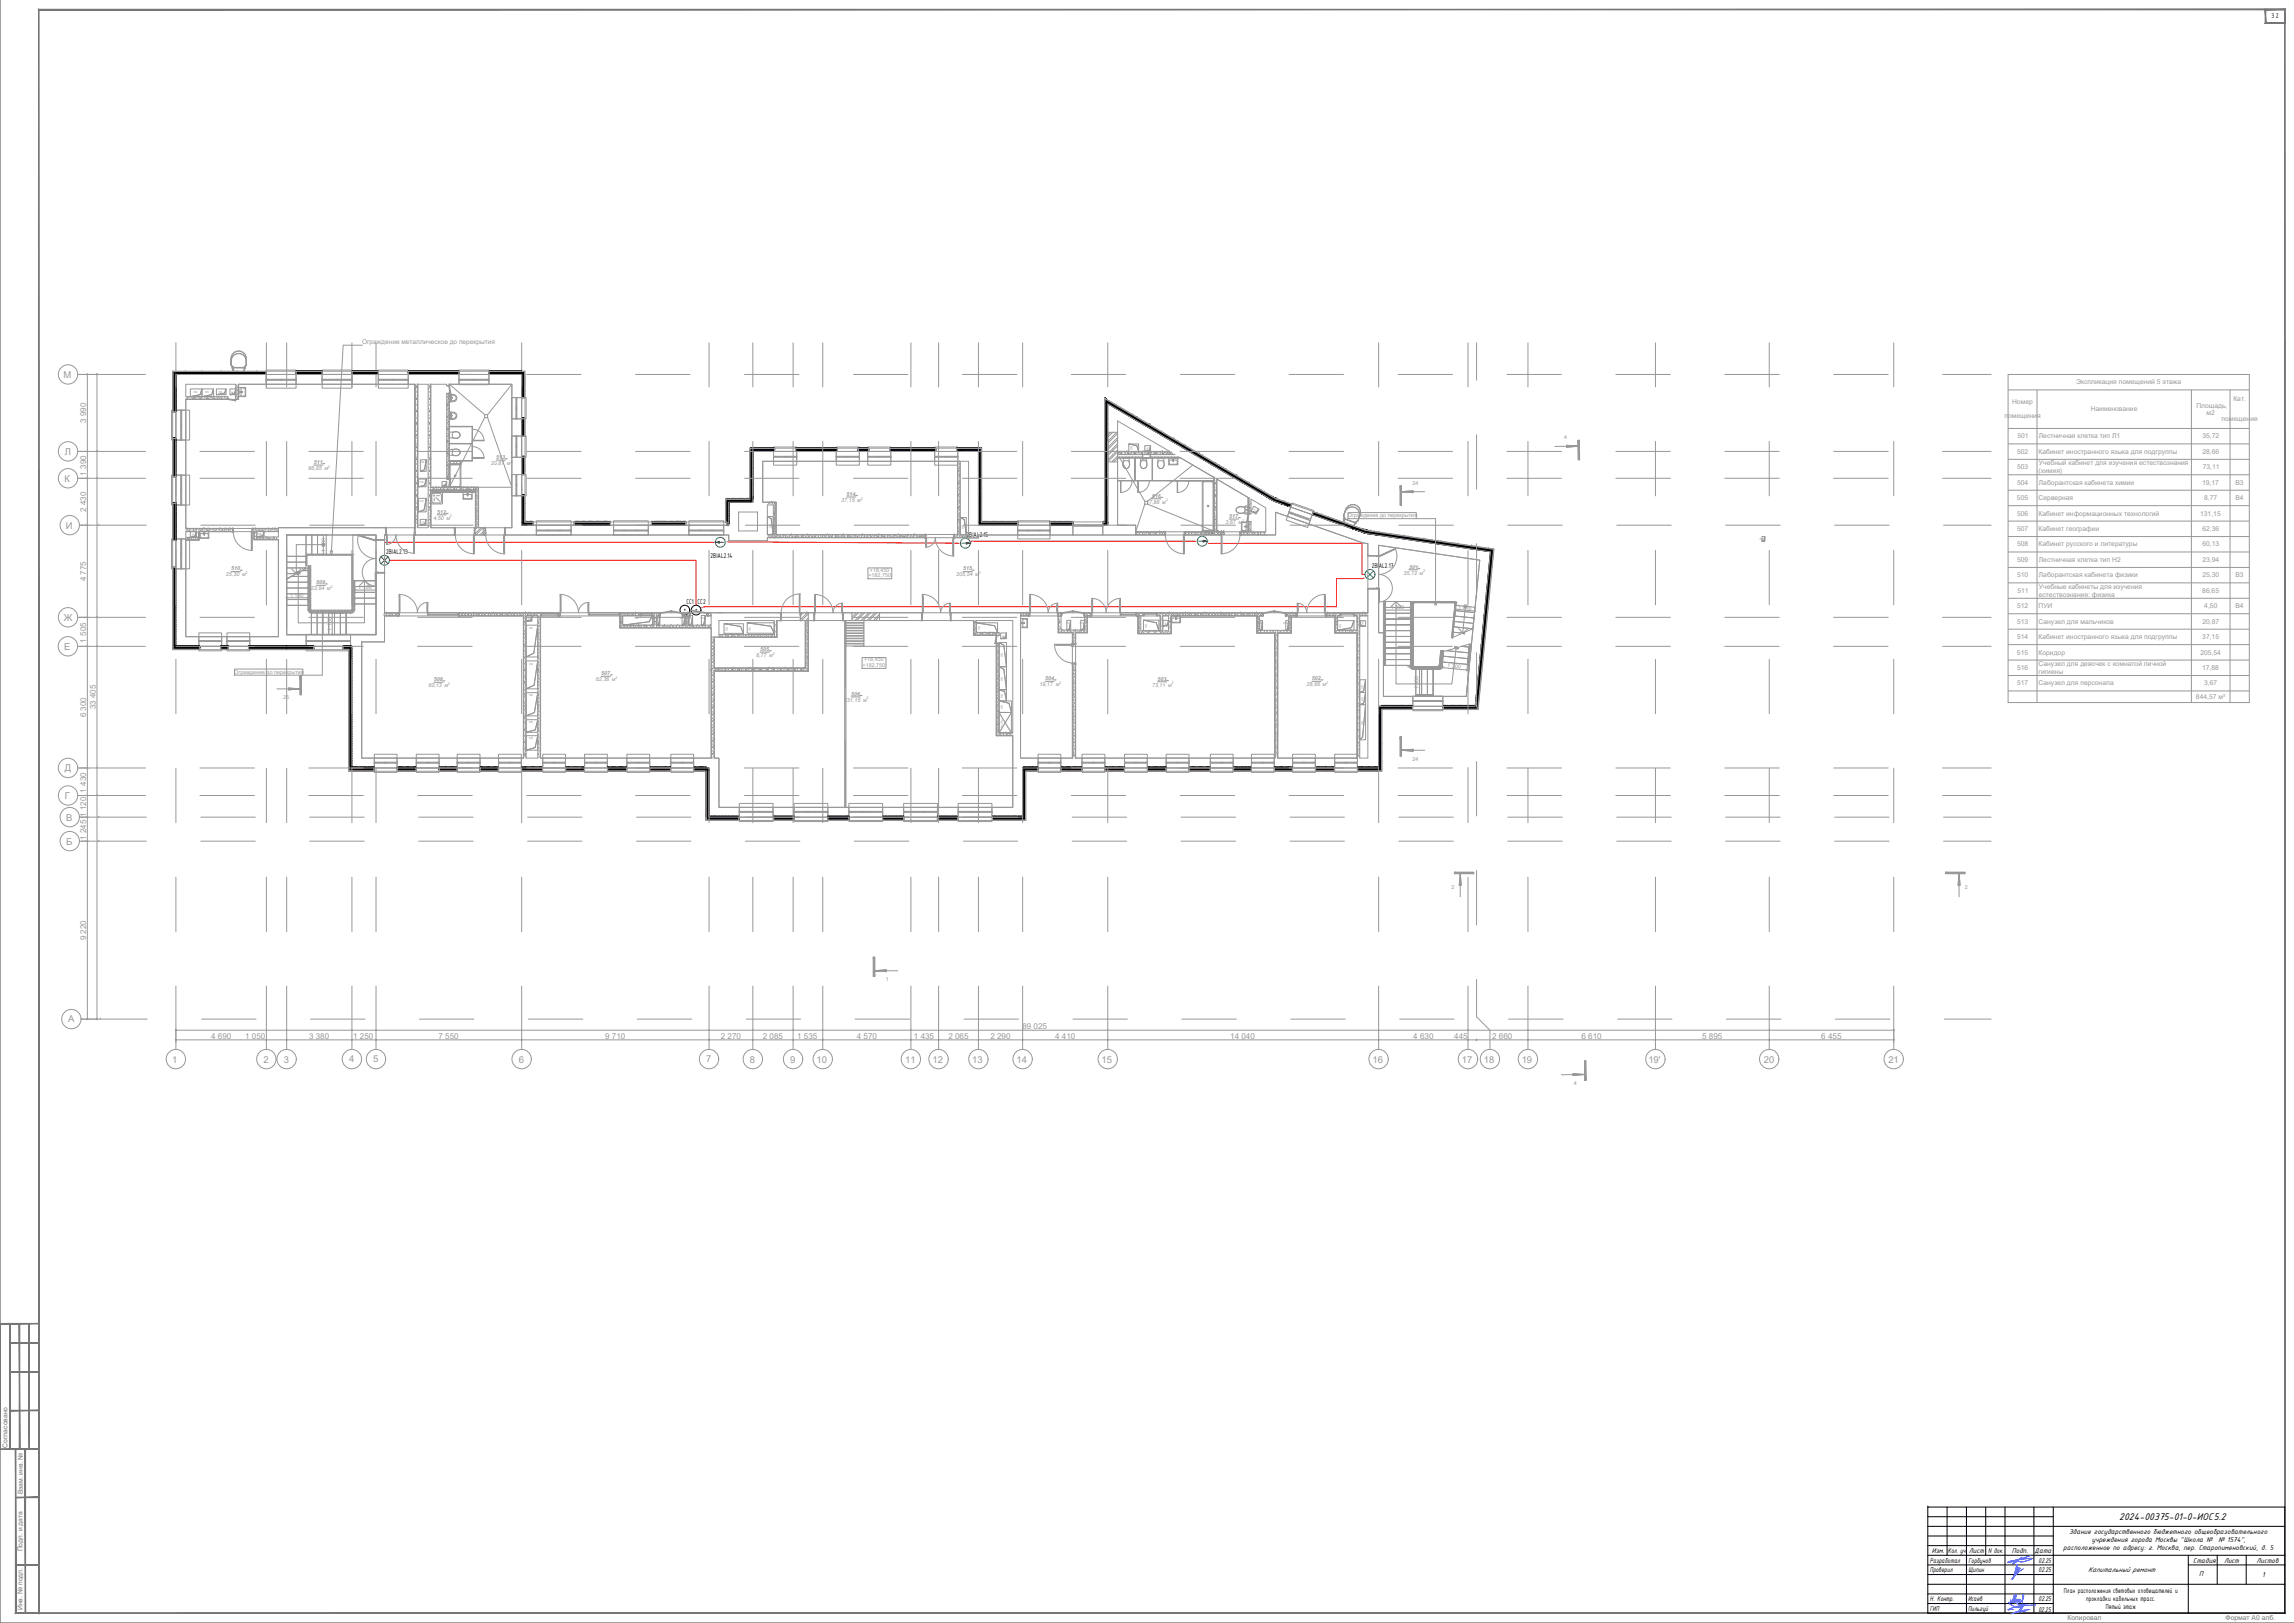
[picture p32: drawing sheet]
<svg xmlns="http://www.w3.org/2000/svg" width="1189mm" height="841mm" viewBox="0 0 1189 841" stroke-linecap="round" stroke-linejoin="round" font-family="sans-serif">
<defs><g id="words">
<text font-size="5.4" x="1098" y="788">2024-00375-01-0-ИОС5.2</text>
<g font-size="4.9" fill="#989898">
<text x="33" y="196">М</text>
<text x="34" y="236">Л</text>
<text x="33" y="250">К</text>
<text x="34" y="274">И</text>
<text x="33" y="322">Ж</text>
<text x="33" y="337">Е</text>
<text x="34" y="400">Д</text>
<text x="34" y="414">Г</text>
<text x="34" y="425">В</text>
<text x="34" y="438">Б</text>
<text x="35" y="530">А</text>
<text x="89" y="551">1</text>
<text x="137" y="551">2</text>
<text x="147" y="551">3</text>
<text x="181" y="551">4</text>
<text x="193" y="551">5</text>
<text x="269" y="551">6</text>
<text x="366" y="551">7</text>
<text x="389" y="551">8</text>
<text x="410" y="551">9</text>
<text x="423" y="551">10</text>
<text x="469" y="551">11</text>
<text x="483" y="551">12</text>
<text x="504" y="551">13</text>
<text x="527" y="551">14</text>
<text x="571" y="551">15</text>
<text x="711" y="551">16</text>
<text x="758" y="551">17</text>
<text x="769" y="551">18</text>
<text x="789" y="551">19</text>
<text x="854" y="551">19'</text>
<text x="914" y="551">20</text>
<text x="979" y="551">21</text>
</g>
<g font-size="4.2" fill="#989898">
<text x="45" y="219" transform="rotate(-90 45 219)">3 990</text>
<text x="45" y="246" transform="rotate(-90 45 246)">1 390</text>
<text x="45" y="265" transform="rotate(-90 45 265)">2 430</text>
<text x="45" y="301" transform="rotate(-90 45 301)">4 775</text>
<text x="45" y="333" transform="rotate(-90 45 333)">1 505</text>
<text x="45" y="372" transform="rotate(-90 45 372)">6 300</text>
<text x="50" y="368" transform="rotate(-90 50 368)">33 405</text>
<text x="45" y="411" transform="rotate(-90 45 411)">1 430</text>
<text x="45" y="423" transform="rotate(-90 45 423)">1 120</text>
<text x="45" y="435" transform="rotate(-90 45 435)">1 245</text>
<text x="45" y="487" transform="rotate(-90 45 487)">9 220</text>
<text x="530" y="533">89 025</text>
<text x="109" y="538">4 690</text>
<text x="127" y="538">1 050</text>
<text x="160" y="538">3 380</text>
<text x="183" y="538">1 250</text>
<text x="227" y="538">7 550</text>
<text x="314" y="538">9 710</text>
<text x="374" y="538">2 270</text>
<text x="395" y="538">2 085</text>
<text x="413" y="538">1 535</text>
<text x="444" y="538">4 570</text>
<text x="474" y="538">1 435</text>
<text x="492" y="538">2 065</text>
<text x="513" y="538">2 290</text>
<text x="547" y="538">4 410</text>
<text x="638" y="538">14 040</text>
<text x="732" y="538">4 630</text>
<text x="754" y="538">445</text>
<text x="773" y="538">2 660</text>
<text x="820" y="538">6 610</text>
<text x="882" y="538">5 895</text>
<text x="944" y="538">6 455</text>
</g>
<g font-size="3.9">
<text x="1177" y="9">32</text>
<text x="501" y="278">2BIAL2.15</text>
<text x="624" y="277">2BIAL2.16</text>
<text x="200" y="287">2BIAL2.13</text>
<text x="368" y="289">2BIAL2.14</text>
<text x="711" y="295">2BIAL2.17</text>
<text x="356" y="313">CC1 CC2</text>
<text x="1072" y="795">Здание государственного бюджетного общеобразовательного</text>
<text x="1069" y="803">расположенное по адресу: г. Москва, пер. Старопименовский, д. 5</text>
<text x="1084" y="799">учреждения города Москвы &quot;Школа №</text>
<text x="1150" y="799">№ 1574&quot;,</text>
<text x="1000" y="810">Разработал</text>
<text x="1001" y="805">Изм.</text>
<text x="1009" y="805">Кол. уч.</text>
<text x="1020" y="810">Горбунов</text>
<text x="1020" y="805">Лист</text>
<text x="1030" y="805">N док.</text>
<text x="1043" y="805">Подп.</text>
<text x="1054" y="805">Дата</text>
<text x="1056" y="810">02.25</text>
<text x="1137" y="810">Стадия</text>
<text x="1153" y="810">Лист</text>
<text x="1169" y="810">Листов</text>
<text x="1000" y="815">Проверил</text>
<text x="1020" y="815">Щипин</text>
<text x="1056" y="815">02.25</text>
<text x="1082" y="815">Капитальный ремонт</text>
<text x="1140" y="817">П</text>
<text x="1172" y="817">1</text>
<text x="1070" y="826">План расположения световых оповещателей и</text>
<text x="1000" y="830">Н. Контр.</text>
<text x="1020" y="830">Исаев</text>
<text x="1056" y="830">02.25</text>
<text x="1081" y="830">прокладки кабельных трасс.</text>
<text x="1091" y="834">Пятый этаж</text>
<text x="1000" y="835">ГИП</text>
<text x="1020" y="835">Пильгуй</text>
<text x="1056" y="835">02.25</text>
</g>
<g font-size="3.5" fill="#989898">
<text x="1076" y="199">Экспликация помещений 5 этажа</text>
<text x="1043" y="209">Номер</text>
<text x="1157" y="208">Кат.</text>
<text x="1083" y="213">Наименование</text>
<text x="1138" y="211">Площадь,</text>
<text x="1144" y="215">м2</text>
<text x="1039" y="216">помещения</text>
<text x="1151" y="218">помещения</text>
<text x="1046" y="227">501</text>
<text x="1057" y="227">Лестничная клетка тип Л1</text>
<text x="1141" y="227">35,72</text>
<text x="1045" y="235">502</text>
<text x="1056" y="235">Кабинет иностранного языка для подгруппы</text>
<text x="1141" y="235">28,66</text>
<text x="1045" y="243">503</text>
<text x="1056" y="245">(химия)</text>
<text x="1057" y="241">Учебный кабинет для изучения естествознания</text>
<text x="1142" y="243">73,11</text>
<text x="1045" y="251">504</text>
<text x="1057" y="251">Лаборантская кабинета химии</text>
<text x="1141" y="251">19,17</text>
<text x="1159" y="251">В3</text>
<text x="1045" y="259">505</text>
<text x="1057" y="259">Серверная</text>
<text x="1142" y="259">8,77</text>
<text x="1159" y="259">В4</text>
<text x="1045" y="267">506</text>
<text x="1056" y="267">Кабинет информационных технологий</text>
<text x="1140" y="267">131,15</text>
<text x="1045" y="275">507</text>
<text x="1056" y="275">Кабинет географии</text>
<text x="1141" y="275">62,36</text>
<text x="1045" y="283">508</text>
<text x="1056" y="283">Кабинет русского и литературы</text>
<text x="1141" y="283">60,13</text>
<text x="1045" y="291">509</text>
<text x="1057" y="291">Лестничная клетка тип Н2</text>
<text x="1141" y="291">23,94</text>
<text x="1045" y="299">510</text>
<text x="1057" y="299">Лаборантская кабинета физики</text>
<text x="1141" y="299">25,30</text>
<text x="1159" y="299">В3</text>
<text x="1057" y="305">Учебные кабинеты для изучения</text>
<text x="1046" y="307">511</text>
<text x="1057" y="309">естествознания: физика</text>
<text x="1141" y="307">86,65</text>
<text x="1045" y="315">512</text>
<text x="1056" y="315">ПУИ</text>
<text x="1142" y="315">4,50</text>
<text x="1159" y="315">В4</text>
<text x="1045" y="323">513</text>
<text x="1057" y="323">Санузел для мальчиков</text>
<text x="1141" y="323">20,87</text>
<text x="1045" y="331">514</text>
<text x="1056" y="331">Кабинет иностранного языка для подгруппы</text>
<text x="1141" y="331">37,15</text>
<text x="1045" y="339">515</text>
<text x="1056" y="339">Коридор</text>
<text x="1140" y="339">205,54</text>
<text x="1045" y="347">516</text>
<text x="1057" y="345">Санузел для девочек с комнатой личной</text>
<text x="1141" y="347">17,88</text>
<text x="1056" y="349">гигиены</text>
<text x="1045" y="355">517</text>
<text x="1057" y="355">Санузел для персонала</text>
<text x="1142" y="355">3,67</text>
<text x="1138" y="362">844,57 м²</text>
</g>
<g font-size="3.5" fill="#767676">
<text x="4" y="750" transform="rotate(-90 4 750)">Согласовано</text>
<text x="12" y="774" transform="rotate(-90 12 774)">Взам. инв. №</text>
<text x="12" y="804" transform="rotate(-90 12 804)">Подп. и дата</text>
<text x="12" y="834" transform="rotate(-90 12 834)">Инв. № подл.</text>
<text x="1072" y="840">Копировал</text>
<text x="1153" y="840">Формат А0 алб.</text>
</g>
<text font-size="3.4" fill="#989898" x="188" y="178">Ограждение металлическое до перекрытия</text>
<g font-size="2.8" fill="#989898">
<text x="811" y="228">4</text>
<text x="257" y="238">513</text>
<text x="160" y="244">86,65 м</text>
<text x="163" y="240">511</text>
<text x="254" y="241">20,87 м</text>
<text x="732" y="251">24</text>
<text x="439" y="257">514</text>
<text x="597" y="258">516</text>
<text x="436" y="260">37,15 м</text>
<text x="594" y="261">17,88 м</text>
<text x="225" y="269">4,50 м</text>
<text x="227" y="266">512</text>
<text x="637" y="268">517</text>
<text x="698" y="268">Ограждение до перекрытия</text>
<text x="635" y="272">3,67 м</text>
<text x="169" y="286" transform="rotate(-90 169 286)">1 000</text>
<text x="117" y="299">25,30 м</text>
<text x="120" y="296">510</text>
<text x="450" y="299">+182,750</text>
<text x="451" y="296">+18,450</text>
<text x="496" y="299">205,54 м</text>
<text x="499" y="296">515</text>
<text x="727" y="298">35,72 м</text>
<text x="730" y="295">501</text>
<text x="161" y="306">23,94 м</text>
<text x="164" y="303">509</text>
<text x="186" y="305">1 100</text>
<text x="150" y="309">1 100</text>
<text x="721" y="316">1 300</text>
<text x="756" y="315" transform="rotate(6 756 315)">1 000</text>
<text x="172" y="327" transform="rotate(-90 172 327)">1 100</text>
<text x="392" y="340">8,77 м</text>
<text x="394" y="337">505</text>
<text x="447" y="346">+182,750</text>
<text x="448" y="343">+18,450</text>
<text x="750" y="346" transform="rotate(6 750 346)">1 300</text>
<text x="121" y="349">Ограждение до перекрытия</text>
<text x="225" y="353">508</text>
<text x="309" y="353">62,36 м</text>
<text x="312" y="350">507</text>
<text x="542" y="352">504</text>
<text x="600" y="353">503</text>
<text x="680" y="352">502</text>
<text x="222" y="356">60,13 м</text>
<text x="539" y="356">19,17 м</text>
<text x="597" y="356">73,11 м</text>
<text x="677" y="356">28,66 м</text>
<text x="735" y="357" transform="rotate(-90 735 357)">1 300</text>
<text x="147" y="362">25</text>
<text x="437" y="364">131,15 м</text>
<text x="441" y="361">506</text>
<text x="732" y="394">24</text>
<text x="752" y="461">2</text>
<text x="1018" y="461">2</text>
<text x="459" y="508">1</text>
<text x="816" y="562">4</text>
</g>
<g font-size="1.8" fill="#989898">
<text x="265" y="240">2</text>
<text x="170" y="242">2</text>
<text x="446" y="259">2</text>
<text x="604" y="260">2</text>
<text x="233" y="268">2</text>
<text x="644" y="270">2</text>
<text x="127" y="298">2</text>
<text x="507" y="298">2</text>
<text x="738" y="297">2</text>
<text x="171" y="305">2</text>
<text x="401" y="339">2</text>
<text x="319" y="352">2</text>
<text x="232" y="355">2</text>
<text x="549" y="354">2</text>
<text x="607" y="355">2</text>
<text x="687" y="354">2</text>
<text x="449" y="362">2</text>
</g>
<g font-size="1.4" fill="#989898">
<text x="100" y="203">ОВ</text>
<text x="106" y="203">ОВ</text>
<text x="113" y="203">ОВ</text>
<text x="121" y="204" transform="rotate(-90 121 204)">ВК</text>
<text x="587" y="233" transform="rotate(-89 587 233)">ОВ</text>
<text x="595" y="234" transform="rotate(-90 595 234)">ВК</text>
<text x="218" y="240">ОВ</text>
<text x="217" y="250">ОВ</text>
<text x="231" y="252" transform="rotate(-90 231 252)">ВК</text>
<text x="217" y="260">ОВ</text>
<text x="650" y="266" transform="rotate(-59 650 266)">ВК</text>
<text x="220" y="272" transform="rotate(-90 220 272)">ВК</text>
<text x="400" y="274" transform="rotate(-90 400 274)">ОВ</text>
<text x="500" y="274" transform="rotate(-90 500 274)">ОВ</text>
<text x="101" y="278" transform="rotate(-90 101 278)">ВК</text>
<text x="134" y="277">ОВ</text>
<text x="912" y="280">ЭОМ</text>
<text x="275" y="322" transform="rotate(-90 275 322)">ВК</text>
<text x="329" y="321">ОВ</text>
<text x="339" y="321">ЭОМ</text>
<text x="352" y="321">ЭОМ</text>
<text x="357" y="321">СС</text>
<text x="363" y="321">СС</text>
<text x="552" y="323">СС</text>
<text x="560" y="323">СС</text>
<text x="652" y="323">ЭОМ</text>
<text x="665" y="323">ЭОМ</text>
<text x="706" y="322" transform="rotate(90 706 322)">ВК</text>
<text x="274" y="326">ОВ</text>
<text x="377" y="327" transform="rotate(-90 377 327)">ОВ</text>
<text x="389" y="327" transform="rotate(-90 389 327)">ОВ</text>
<text x="508" y="327" transform="rotate(-90 508 327)">ОВ</text>
<text x="595" y="325" transform="rotate(-90 595 325)">ОВ</text>
<text x="604" y="324" transform="rotate(-90 604 324)">ВК</text>
<text x="695" y="325" transform="rotate(-90 695 325)">ОВ</text>
<text x="521" y="331" transform="rotate(-90 521 331)">ВК</text>
<text x="520" y="341" transform="rotate(-90 520 341)">ОВ</text>
<text x="274" y="344">ОВ</text>
<text x="520" y="353" transform="rotate(-89 520 353)">ОВ</text>
<text x="707" y="357" transform="rotate(-90 707 357)">ОВ</text>
<text x="274" y="361">ОВ</text>
<text x="520" y="362" transform="rotate(-90 520 362)">ОВ</text>
<text x="707" y="363" transform="rotate(-90 707 363)">ОВ</text>
<text x="520" y="368" transform="rotate(-90 520 368)">ОВ</text>
<text x="274" y="375">ОВ</text>
<text x="520" y="377" transform="rotate(-90 520 377)">ПотПр</text>
<text x="707" y="376" transform="rotate(-90 707 376)">ОВ</text>
<text x="274" y="383">ОВ</text>
</g>
</g></defs>
<path d="M199 281h177l124 1 2-2h121l2 2h81v16h4l-4 2h-13v14h-328l-4 2v-26h-162z" fill="none" stroke="#f00" stroke-width=".52"/>
<g fill="#fff" stroke="#fff" stroke-width=".52">
<path d="M197 291l5-1v1zM197 291l4 1 1-1zM197 291l4 1h-4zM197 292l3 1 1-1zM197 292l3 1z"/>
<path d="M197 289l3-1zM197 289h4l-1-1zM197 289h4h-4zM197 289l5 1-1-1zM197 289l5 1-5 1z"/>
<path d="M708 299l4-2v2zM708 299h4zM708 299h4h-4zM708 299l3 1 1-1zM708 299l3 1z"/>
<path d="M708 296l1-1h2zM708 296h4l-1-1zM708 296h4l-4 1zM708 297h4v-1zM708 297h4l-4 2z"/>
<path d="M623 283l2-1zM622 283h1l2-1zM622 283l4-3-1 2zM621 282l1 1 4-3zM621 282l4-3 1 1zM621 281v1l4-3zM621 281l3-3 1 1zM621 280v1l3-3zM621 280l2-2h1zM622 278l-1 2 2-2z"/>
<path d="M500 284l3-1zM499 284h1l3-1zM499 284l4-2v1zM498 283l1 1 4-2zM498 283l4-3 1 2zM498 282v1l4-3zM498 282l4-3v1zM498 281v1l4-3zM498 281l2-2h2zM499 279l-1 2 2-2z"/>
<path d="M372 279l1-1-2 2zM371 280l3-1-1-1zM371 280l3-1-3 2zM371 281l4-2h-1zM371 281l4-2-4 3zM371 282l5-1-1-2zM371 282l5-1-4 2zM372 283l4-1v-1zM372 283l4-1-3 2zM373 284l2-1 1-1z"/>
</g>
<path d="M500 279h-1M623 278h-1M198 288h2M375 283l-2 1M709 295h2" fill="none" stroke="#fff" stroke-width=".52"/>
<g fill="none" stroke="#00b82e" stroke-width=".52">
<path d="M197 289l4 3M201 289l-4 3M372 281h1zM373 281h2M498 282h3M501 281l1 1h-1zM621 280h3M624 280h1l-1 1zM708 296l4 3M712 296l-4 3"/>
<circle cx="199" cy="290" r="2.6"/>
<circle cx="373" cy="281" r="2.6"/>
<circle cx="500" cy="281" r="2.6"/>
<circle cx="623" cy="280" r="2.6"/>
<circle cx="710" cy="298" r="2.6"/>
</g>
<g fill="#00b82e" stroke="#00b82e" stroke-width=".52">
<path d="M624 280h1zM624 280h1z"/>
<path d="M501 281l1 1zM501 282h1z"/>
<path d="M372 281h1zM372 281h1z"/>
</g>
<path d="M354 314h2M360 314h1" fill="none" stroke="#fff" stroke-width=".52"/>
<g fill="#fff" stroke="#fff" stroke-width=".52">
<path d="M355 319l2-1zM354 318l1 1 2-1zM354 318l3-1v1zM353 318h1l3-1zM353 318l4-2v1zM353 317v1l4-2zM353 317l4-2v1zM352 316l1 1 4-2zM352 316l5-1zM353 315l-1 1 5-1zM353 315l3-1 1 1zM353 314v1l3-1zM353 314h3zM353 314h3z"/>
<path d="M361 319l2-1zM360 318l1 1 2-1zM360 318l3-1v1zM359 318h1l3-1zM359 318l4-2v1zM358 317l1 1 4-2zM358 317l5-2v1zM358 316v1l5-2zM358 316l5-1zM358 315v1l5-1zM358 315l4-1 1 1zM359 314l-1 1 4-1zM359 314h3zM359 314h2z"/>
</g>
<g fill="none" stroke="#000" stroke-width=".52">
<path d="M355 316h.1M361 316h.1"/>
<circle cx="355" cy="316" r="2.5"/>
<circle cx="361" cy="316" r="2.5"/>
</g>
<g fill="none" stroke="#989898" stroke-width=".52">
<path d="M91 178v157h97M138 178v23M149 178v23M182 178v23M188 179h-10l-6 107M195 178v23M270 178v94h108v-12h12v-31M367 178v23M390 178v23M411 178v23M426 178v23M472 178v23"/>
<path d="M486 178v23M507 178v23M530 178v23M574 178v23M714 178v23M761 178v23M765 178v19M792 178v23M858 178v23M917 178v23M981 178v23M40 194h11"/>
<path d="M45 194h1M45 194v334M50 194h1M50 194h25M50 194h.1M50 194v334M90 193h.1M90 193h48M90 193h1M90 193v20M91 194h179M96 192h.1"/>
<path d="M105 192h.1M115 192h.1M120 190h1v1h-1zM120 190l1 1zM121 190l6 1zM122 200h.1M123 192h.1M123 199v8M127 190v1zM128 186a4 4 0 0 0-4-4 4 4 0 0 0-4 4v3l1 1v2v-2a4 4 0 0 1 1-7 4 4 0 0 1 6 4M128 186v3l-1 1v2h-1h1v-2l1-1zM128 187v2l-1 1v2h-1h1v-2l1-1z"/>
<path d="M128 186a4 4 0 0 0-4-4 4 4 0 0 0-4 4v3l1 1v2v-2a4 4 0 0 1 1-6 4 4 0 0 1 6 3M133 192h.1M138 192h-49v21h2M138 194v3M138 194v-2h15v2M138 197h1h-1M138 197h.1M138 192v2M138 192h15v2h-15M139 197h6M145 197h1h-1zM146 197h7"/>
<path d="M153 194v3M153 197v4h-15v-2M153 197h.1M153 193h14M160 192h.1M167 194v3M167 194v-2h15v2M167 197v4h15v-2M167 194v3h1h-1M167 197h.1M167 192h-14v2M167 192v2"/>
<path d="M167 192h15v2h-15M168 197h6M174 197h1h-1zM175 197h7M182 194v3M182 197h.1M182 193h14M188 192h.1M196 194v3M196 194v-2h16v2M196 197v4h16v-4M196 194v3h1h-1"/>
<path d="M196 197h.1M196 192h-14v2M196 192v2M196 192h16v2h-16M197 197h6M203 197h1h-1zM204 197h7M212 194v3M212 194v3h-1h1M212 197h.1M212 193h26M215 199v74"/>
<path d="M215 192h.1M215 200h.1M216 200h.1M216 199h.1M216 199v74M217 199h5v74h-5zM222 200h.1M223 199h.1M223 199v54M225 192h.1M231 200h2h-1M231 200v-1h-8v54"/>
<path d="M233 200l1 4zM233 199v1M233 199h.1M233 199h32v74h-17v-20h-15zM233 199v1h-2M233 199l18 16h2v1h-2v-1M233 199h32M234 192h.1M238 194v3M238 194v-2h15v2M238 197v2h15v-2M238 194v3h1h-1"/>
<path d="M238 197h.1M238 192h-26v2M238 192v2M238 192h15v2h-15M239 197h6M245 197h1h-1zM246 197h7M253 193h19v13M253 194v3M253 197h.1M253 194v-2h19v14M262 192h.1"/>
<path d="M265 199v74M265 199l-12 16M270 192h.1M272 196h.1M272 197h.1M272 199h.1M273 194h28M329 194h29M386 194h28M442 194h29M499 194h28M555 194h28"/>
<path d="M612 194h28M668 194h28M725 194h28M781 194h28M837 194h29M894 194h28M950 194h29M1007 194h25M1041 194h125v170h-125zM89 213h2v14h-2zM90 211h.1M90 207h.1"/>
<path d="M91 213h3M91 213h-2v15h2M94 220v1zM94 213v7M94 213h4v15h-4M94 213h.1M96 207h28v-8h91v74l-119 1zM96 207h22M97 207h.1M97 206h.1M98 206h.1M99 202h6l-1 3-5 1z"/>
<path d="M99 206l5-1 1-3v4zM99 206h.1M100 207h.1M100 206h.1M100 207h1M101 206h.1M102 207h.1M103 206h.1M104 207h.1M104 206h.1M105 202h6l-1 3-5 1zM105 206l5-1 1-3v4z"/>
<path d="M106 206h.1M107 207h.1M107 206h.1M107 207h1M108 206h.1M108 207h.1M109 206h.1M110 206h.1M110 207h.1M111 206h.1M111 207h.1M112 206h.1"/>
<path d="M112 202h5l-1 2-4 1zM112 205l4-1 1-2v3zM113 207h.1M113 206h.1M114 207h.1M114 206h.1M115 207h.1M115 206h.1M116 206h.1M117 207h.1M118 206h.1M118 207h4z"/>
<path d="M118 206v1h-22v67h25M118 206v1v-1M118 206h-22v-7h26v7M119 202h3v2l-3 1zM122 206v1M122 207h1M122 206v1h2v-8h91v74M122 206v1v-1M122 207v1M122 200v1M122 202v3h-3l3-1zM122 202h.1"/>
<path d="M122 205h.1M122 206h.1M122 201h.1M122 203h.1M123 201h.1M123 204h.1M123 206h.1M123 203h.1M123 206v1M124 203h.1M124 202h.1M124 204h.1"/>
<path d="M124 205v-4h3v4M124 206h3M125 203h.1M125 203h-1h1M125 203h1h-1M125 201h2v4h-2zM215 210h.1M215 206h.1M215 201h.1M215 202h.1M215 203h.1M215 205h.1"/>
<path d="M215 207h.1M215 208h.1M215 209h.1M215 211h.1M215 212h.1M215 213h.1M215 214h.1M215 216h.1M215 217h.1M215 218h.1M215 219h.1M215 215h.1"/>
<path d="M216 203h.1M216 207h.1M216 210h.1M216 214h.1M216 217h.1M216 200v1h-1zM216 206v1h-1zM216 213h-1zM216 219h-1zM216 206h.1M216 209h.1M216 213h.1"/>
<path d="M216 216h.1M216 220h.1M217 205h.1M217 201h.1M222 202h.1M222 205h.1M222 209h.1M222 212h.1M222 215h.1M222 219h.1M222 203h.1M222 207h.1"/>
<path d="M222 210h.1M222 214h.1M222 217h.1M223 213h.1M223 219h.1M223 203h.1M223 206h.1M223 209h.1M223 216h.1M223 220h.1M223 205h.1M223 201v-1v1"/>
<path d="M223 207v-1v1M223 201h.1M231 204h2v35h6v2h-6v7h-2M231 204h2h-1M231 204v44M232 204h.1M232 208h.1M232 211h.1M232 215h.1M232 218h.1M232 206h.1M232 209h.1"/>
<path d="M232 213h.1M232 216h.1M232 219h.1M232 210h.1M232 205h.1M232 207h.1M232 212h.1M232 214h.1M232 217h.1M233 207h.1M233 210h.1M233 214h.1"/>
<path d="M233 217h.1M233 206h.1M233 215v1zM233 204h.1M233 204v35h6M233 204a2.5 2.5 0 0 1 3 0 2.5 2.5 0 0 1 1 3 2.9 2.9 0 0 1-4 1zM233 213a2.6 2.6 0 0 1 4 3 2.7 2.7 0 0 1-4 1zM234 204h-1M234 204l-1 1 1 3M234 213l-1 1 1 3M234 205h1a1.6 1.6 0 0 1 1 2 1.6 1.6 0 0 1-2 1zM234 214h1a1.5 1.5 0 0 1 1 2 1.5 1.5 0 0 1-2 1z"/>
<path d="M234 206h.1M251 216l-18 37M253 216l12 37h-17M267 217h3M267 206h3M267 206h-2v11h2M267 206v1l1-1h2M267 211h1v1h-1zM267 217v-1l1 1h2M267 206h1h-1M267 217h1h-1M267 207v4"/>
<path d="M267 212v4M268 207v4M268 212v4M270 206h3v11h-3M270 217h2v9M270 206h2v11h-2zM272 217v9M272 219h.1M573 207l88 51 8 3M573 217h.1M573 207v64h-1M573 207v1"/>
<path d="M574 215v-6l86 51M578 210h.1M581 211h.1M582 212h.1M587 215h.1M588 215h.1M1041 202h125M1056 202v162M1136 202v162M1156 202v162M40 234h10M45 234h1"/>
<path d="M50 234h25M50 234h.1M89 227v20h2M90 227v20M91 228h3M91 228h3v-1v1M94 221v6M94 228h.1M104 234h28M138 229v28M149 229v28M160 234h28"/>
<path d="M182 229v28M195 229v28M215 220h.1M215 221h.1M215 223h.1M215 224h.1M215 225h.1M215 226h.1M215 227h.1M215 229h.1M215 230h.1M215 231h.1"/>
<path d="M215 232h.1M215 233h.1M215 235h.1M215 236h.1M215 237h.1M215 238h.1M215 240h.1M215 222h.1M215 239h.1M216 224h.1M216 227h.1M216 230h.1"/>
<path d="M216 234h.1M216 237h.1M216 225v1h-1zM216 231v1h-1zM216 238h-1zM216 223h.1M216 226h.1M216 233h.1M217 234h28M218 238h3l-1 5-2 1zM221 238v6h-3l2-1zM222 222h.1"/>
<path d="M222 226h.1M222 229h.1M222 232h.1M222 236h.1M222 239h.1M222 220h.1M222 224h.1M222 227h.1M222 230h.1M222 234h.1M222 237h.1M223 225v1z"/>
<path d="M223 223h.1M223 226h.1M223 230h.1M223 233h.1M223 237h.1M223 232v-1v1M223 238h.1M232 221h.1M232 225h.1M232 228h.1M232 232h.1M232 235h.1"/>
<path d="M232 238h.1M232 223h.1M232 226h.1M232 230h.1M232 233h.1M232 236h.1M232 240h.1M232 222v1zM232 228v1zM232 220h.1M232 224h.1M232 227h.1"/>
<path d="M232 229h.1M232 231h.1M232 237h.1M232 222h.1M232 239h.1M233 220h.1M233 224h.1M233 227h.1M233 230h.1M233 234h.1M233 237h.1M233 233h3a1.9 1.9 0 0 1 2 1 1.9 1.9 0 0 1-2 2h-3z"/>
<path d="M233 224h3a1.9 1.9 0 0 1 2 1 1.9 1.9 0 0 1-2 2h-3zM233 239h12zM233 230h12zM233 221h12zM233 233v3zM233 224v3zM233 232h.1M233 240h.1M234 233a2.2 2.2 0 0 1 3 0 2.2 2.2 0 0 1 1 2 2.5 2.5 0 0 1-4 0zM234 224a2.2 2.2 0 0 1 3 0 2.2 2.2 0 0 1 1 2 2.5 2.5 0 0 1-4 1zM235 240h.1M236 239h.1"/>
<path d="M236 240h.1M238 240h.1M239 240h.1M239 239h.1M245 237v2zM245 228v3zM245 231v6M245 221v1zM245 222v6M245 237h6zM245 228h6zM251 237a6 6 0 0 0-6-6v6"/>
<path d="M251 228a6 6 0 0 0-6-6v6M257 238h5M262 238h1M267 237h3M267 226h3M267 226h-2v11h2M267 226v1l1-1h2M267 231h1v1h-1zM267 237v-1l1 1h2M267 226h1h-1M267 237h1h-1M267 227v4"/>
<path d="M267 232v4M268 227v4M268 232v4M270 226h3v11h-3M270 237h2v9M270 226h2M270 226v11h2v-11M272 237v9M272 221h.1M272 238h.1M273 234h28M329 234h29"/>
<path d="M367 229v28M386 234h141M388 236h.1M389 234h.1M389 232h12M389 232v27h-13M389 232v2M394 232h.1M395 239h101v38h-94v-17h-7zM395 239v21h7v17M395 239h101M397 232h.1"/>
<path d="M401 234v3M401 234v-2h12v2M401 237v4h12v-4M401 234v2h1l-1 1M401 237v-1v1M401 232h11v2h-11zM401 232h-13v27h-12v11M402 237h4M402 236h4M406 236h1v1h-1zM407 237h5M407 236h5"/>
<path d="M411 229v28M412 232h22M412 232h.1M413 234v3M413 234v2h-1l1 1M413 237v-1v1M417 232h.1M419 232h.1M422 232h.1M426 229v28M428 232h.1M430 232h.1"/>
<path d="M431 232h.1M433 234v3M433 234v-2h12v2M433 237v4h12v-4M433 234v2h1l-1 1M433 237v-1v1M434 232h-22v2M434 232h11v2h-11zM434 237h5M434 236h5M439 236h1v1h-1zM440 237h5"/>
<path d="M440 236h5M445 232h5M445 234v3M445 234v2v1M445 237v-1v1M449 232h.1M450 234v3M450 234v-2h12v2M450 237v4h12v-4M450 234v2v1M450 237v-1v1M450 232h.1"/>
<path d="M450 232h-5v2M450 232h11v2h-11zM450 237h5M450 236h5M455 236h1v1h-1zM456 237h5M456 236h5M461 232h24M461 232h.1M462 234v3M462 234v2h-1l1 1M462 237v-1v1"/>
<path d="M464 232h.1M468 232h.1M472 229v28M472 232h.1M475 232h.1M478 232h.1M484 232h.1M484 234v3M484 234v-2h12v2M484 237v4h12v-2M484 234v2h1l-1 1M484 237v-1v1"/>
<path d="M485 232h-24v2M485 232h11v2h-11zM485 237h5M485 236h5M486 229v28M490 236h1v1h-1zM491 237h5M491 236h5M496 232h13v39h18M496 234v-2h13v38h18M496 232h.1M496 239v38"/>
<path d="M496 234v3M496 234v2v1M496 237v-1v1M496 237v2M497 240h.1M497 232h.1M497 239h.1M505 232h.1M506 232h.1M507 229v43M508 232h.1M509 239h.1"/>
<path d="M509 235h.1M530 229v28M555 234h51l-27-16v54M572 230h.1M572 226h.1M573 221h.1M574 224h5v15h-5M576 224l-2 1M577 224l-3 3M579 224l-5 5M579 237h33l17 10v29h-40v-4h-10zM579 225l-5 5"/>
<path d="M579 228l-5 5M579 231l-5 5M579 227l-5 5M579 230l-5 5M579 233l-5 5M579 236l-3 3M579 237l-2 2M579 237h13M579 235h30M579 236h30M579 237h.1M579 236h.1"/>
<path d="M580 235h.1M580 237h.1M580 237l13 23M581 237h.1M581 235h.1M582 237h.1M582 237h3v3a1.8 1.8 0 0 1-1 3 1.8 1.8 0 0 1-2-3zM582 237h3zM583 239a2.1 2.1 0 0 1 2 1 2.1 2.1 0 0 1 0 2 1.9 1.9 0 0 1-3 0 1.9 1.9 0 0 1 0-3zM583 235h.1M583 237h.1M584 234h.1"/>
<path d="M584 237h.1M584 235h.1M585 235h.1M585 237h.1M585 235h-1zM585 230l4 1 1 3h-5zM585 230h5v4l-1-3zM586 235h.1M586 237h.1M587 237h.1M587 235h.1M588 237h.1"/>
<path d="M588 236h.1M588 235h.1M588 237v12zM588 235h1h-1zM589 235h.1M589 237h.1M590 235h.1M590 237h.1M591 237h.1M591 237h3v3a1.9 1.9 0 0 1-1 3 1.9 1.9 0 0 1-2-3zM591 235h.1M591 237h3z"/>
<path d="M592 239a2.1 2.1 0 0 1 2 1 2.1 2.1 0 0 1 0 2 1.9 1.9 0 0 1-3 0 1.9 1.9 0 0 1 0-3zM592 235h.1M592 237v1M592 238l4-1zM592 236v1v-1v1h-13M592 234h.1M593 235h.1M593 231h3v2l-3 1zM593 234l3-1v-2v3zM594 235h.1M595 235h.1M595 235h1h-1z"/>
<path d="M596 220h.1M596 236v1v-1v1h16l17 10v29h-15M596 237h15M596 235h.1M597 235h.1M597 237h.1M597 237v12zM598 236h.1M598 235h.1M598 237h.1M599 237h.1M599 235h.1"/>
<path d="M600 237h.1M600 235h.1M600 237h3v3a1.9 1.9 0 0 1-1 3 1.9 1.9 0 0 1-2-3zM600 237h3zM601 239a2.1 2.1 0 0 1 2 1 2.1 2.1 0 0 1 0 2l-2 1a2.6 2.6 0 0 1 0-4zM601 235h.1M601 237h.1M602 235h.1M602 237h.1M602 224h.1M602 234h.1M603 237h.1"/>
<path d="M603 235h-1zM603 235h.1M604 235h.1M604 237h.1M605 235h.1M605 237h.1M606 237h.1M606 237v4h4v-4M606 238v3M606 238l4 1M606 235h1h-1zM606 236h.1"/>
<path d="M607 234h-28l-5 5M607 235h.1M607 237h.1M608 235h.1M608 238v1M608 238h.1M608 237h.1M608 227h.1M609 237h.1M609 228h.1M610 239v1M610 237h.1"/>
<path d="M611 229h.1M611 237h.1M612 234h28M614 231h.1M623 236h.1M625 238h.1M627 238h.1M668 234h28M714 229v28M725 234h28M761 229v28M765 225v28"/>
<path d="M781 234h28M792 229v28M812 231h6l-6 1zM812 231h-6M818 228h1v10h-1zM837 234h29M858 229v28M894 234h28M917 229v28M950 234h29M981 229v28M1007 234h25"/>
<path d="M1041 238h125M1041 230h125M1041 222h125M40 248h10M45 248h1M50 248h25M50 248h.1M89 247h2v14h-2zM91 246h3M91 246h-2v16h2M91 246h3v1v-1M94 253v1z"/>
<path d="M94 247v6M94 254v7M94 246h4v16h-4M94 246h.1M104 248h28M160 248h28M163 241h4M167 240h1M215 256h.1M215 252h.1M215 248h.1M215 243h.1"/>
<path d="M215 241h.1M215 242h.1M215 244h.1M215 245h.1M215 247h.1M215 249h.1M215 250h.1M215 251h.1M215 253h.1M215 254h.1M215 255h.1M215 257h.1"/>
<path d="M215 259h.1M215 260h.1M215 246h.1M216 241h.1M216 244h.1M216 247h.1M216 251h.1M216 254h.1M216 258h.1M216 244h-1zM216 250v1h-1zM216 256v1h-1z"/>
<path d="M216 240h.1M216 243h.1M216 250h.1M216 257h.1M216 256h.1M217 251h.1M217 248h28M217 247h.1M217 258h4l-1 6-3 1zM217 248h4l-1 3-3 1zM221 258v7h-4l3-1zM221 248v4h-4l3-1z"/>
<path d="M222 243h.1M222 246h.1M222 249h.1M222 253h.1M222 256h.1M222 260h.1M222 241h.1M222 244h.1M222 247h.1M222 251h.1M222 254h.1M222 258h.1"/>
<path d="M223 250v1zM223 256v1zM223 240h.1M223 243h.1M223 247h.1M223 250h.1M223 254h.1M223 257h.1M223 244h.1M223 255h.1M223 255v18M223 251h.1"/>
<path d="M223 242h.1M223 255h6v6h-6zM223 255h23v18h-23zM223 254h24v19M223 254v1M223 254v1h23M223 254h23v1h-23h23M223 255v18h13M223 253h8M223 254h23v19M224 255h.1M224 256h4v4h-4z"/>
<path d="M224 254h.1M224 253h.1M225 255h.1M225 253v1h-1zM225 253h.1M225 258v2M226 253h.1M226 258l2 2M226 254h.1M226 255h.1M226 257h2M227 255h.1"/>
<path d="M227 253h.1M227 254h.1M228 255h.1M228 253l1 1h-1zM228 253h.1M229 253h.1M229 250h2v1l-2 1zM229 254h.1M229 255h.1M230 254h.1M230 255h.1M230 253h.1"/>
<path d="M231 255h.1M231 252l2 1M231 248h2h-1M231 252h2h-1M231 253h-8M231 250v2h-2l2-1zM231 252v1M232 242h.1M232 245h.1M232 243h.1M232 247h.1M232 253h.1"/>
<path d="M232 247v1zM232 253v1zM232 241h.1M232 244h.1M232 248h.1M232 254h.1M232 255h.1M232 246h.1M233 254h.1M233 241h.1M233 244h.1M233 247h.1"/>
<path d="M233 252v1M233 246h.1M233 241h6v12h-6zM233 248h1M233 255h.1M233 248v4zM233 253h.1M234 255h.1M234 252h-1v-11h5v11M234 252h4M234 254h.1M235 253h.1"/>
<path d="M235 254h.1M235 255h.1M235 253l1 1h-1zM236 253h.1M236 255h.1M236 254h.1M237 254h.1M237 255h.1M237 240h.1M238 253h.1M238 254h.1M238 255h.1"/>
<path d="M239 253h.1M239 240h-6v8M239 255h.1M239 253v1zM239 254h.1M240 255h.1M240 258v1M240 254h.1M240 255v4M240 256h4v2h-4zM240 253h.1M241 253h.1"/>
<path d="M241 254h.1M241 255h.1M242 254h.1M242 255h.1M242 253h.1M242 256v-1l1 1M242 256h.1M242 256v1M243 254h.1M243 253h.1M243 255h.1M243 253v1h-1z"/>
<path d="M244 254h.1M244 253h.1M244 255h.1M245 255h.1M245 258l-5 1M245 255v4M245 253h.1M245 254h.1M246 255h.1M246 253h.1M246 253l1 1h-1zM247 254h.1"/>
<path d="M247 260h.1M247 257h.1M247 255h.1M247 259h.1M247 253h.1M247 256h.1M248 258h.1M248 257h.1M248 254h.1M248 254v-1v20M248 253v20M248 253h-15"/>
<path d="M267 257h3M267 246h3M267 246h-2v11h2M267 246v1l1-1h2M267 251h1v1h-1zM267 257v-1l1 1h2M267 246h1h-1M267 257h1h-1M267 247v4M267 252v4M268 247v4M268 252v4"/>
<path d="M270 246h3v11h-3M270 257h2v13h4M270 246h2M270 246v11h2v-11M270 254h.1M270 253h.1M270 252v2M272 257v14h4M272 242h.1M272 241h.1M272 244h.1M273 248h28"/>
<path d="M329 248h29M376 259v12M376 259v1M383 259h.1M386 248h28M389 243h.1M389 245h.1M389 254h.1M389 256h.1M389 250h.1M389 246h.1M439 258h4"/>
<path d="M442 248h29M443 257h1M496 251h.1M496 247h.1M496 242h.1M496 244h.1M496 250v1M496 256v1M496 256h.1M497 243h.1M497 247h.1M497 250h.1"/>
<path d="M497 253h.1M497 257h.1M497 246h.1M497 249h.1M497 256h.1M497 260h.1M497 241h.1M497 242h.1M497 244h.1M497 245h.1M497 248h.1M497 251h.1"/>
<path d="M497 254h.1M497 255h.1M497 259h.1M497 258h.1M499 248h28M509 243h.1M509 258h.1M509 253h.1M555 248h28M579 249h2zM581 249v6zM581 249h6a6 6 0 0 1-6 6"/>
<path d="M581 249h6M587 249h3zM590 249v6zM590 249h6a6 6 0 0 1-6 6M590 249h6M596 249h14zM597 258h5M602 258h1M606 249h23M610 249v6zM610 249h6M610 240l-4 1"/>
<path d="M612 248h28M616 249h13zM616 249a6 6 0 0 1-6 6M618 241l-23 19M623 249h6v26h-6zM624 250h4h1v24l-1 1h-4zM629 256h.1M629 252h.1M629 247h.1M629 249h.1M629 247v29h-15M629 248h.1"/>
<path d="M629 250h.1M629 251h.1M629 253h.1M629 254h.1M629 255h.1M629 257h.1M629 259h.1M629 260h.1M630 249h.1M630 253h.1M630 256h.1M630 260h.1"/>
<path d="M630 250v1h-1zM630 256v1h-1zM630 251h.1M630 254h.1M630 258h.1M630 250h.1M630 257h.1M630 248v28h3M631 255h.1M631 257h.1M631 248l16 10v18h-16zM632 241h.1"/>
<path d="M634 243h.1M635 243h.1M641 247h.1M647 250h.1M647 258h.1M647 258v8M647 259h.1M647 260h.1M648 259h.1M654 254h.1M655 255h.1M659 257h.1"/>
<path d="M660 260l9 3 1-2 11 4-1 2M660 260l9 3v-2l12 4-1 2-11-4M660 260l-86-51v63M662 259h.1M665 260h.1M668 248h28M725 248h28M726 252v10zM726 255l6-1v1zM732 255h6M781 248h28M837 248h29"/>
<path d="M894 248h28M950 248h29M1007 248h25M1041 254h125M1041 246h125M41 272h10M45 272h1M51 272h25M51 272h.1M89 261v19h2M90 271h.1M90 266h.1"/>
<path d="M90 262h.1M90 261v19M91 279h3M91 262h3M91 279h-2v16h2M91 279h3v1v-1M91 262h3v-1v1M94 280v6M94 279h.1M94 262h.1M94 279h2M96 280h7v-5h29v5h12v50h-48z"/>
<path d="M96 279h2v16h-4M96 274h25M96 280h7M96 275h6v3h-6v-3h6M96 279v51h48M97 275h.1M97 274h.1M97 279h.1M98 279h.1M98 280h.1M98 275h.1M98 274h.1"/>
<path d="M99 278h.1M99 275h3l-1 3h-2zM99 278h2l1-3v3zM99 279h.1M100 274h.1M100 279h.1M100 275h.1M100 275h1M101 279h.1M101 274h.1M102 275h.1M102 278h.1"/>
<path d="M102 276h.1M102 278l1 1h-1zM103 279h.1M103 276h.1M103 277h.1M103 275v5M103 275h.1M103 278v2M103 275h18M103 274h.1M104 275v4h4v-4M104 275h.1"/>
<path d="M104 277h4v2h-4zM104 272h28M104 274h.1M105 275h.1M106 274h.1M106 276v1M106 277h.1M106 276h.1M107 275h.1M107 274h.1M108 275h.1M108 274h.1"/>
<path d="M109 275h.1M109 274h.1M110 274h.1M110 275h.1M111 275h.1M112 275h.1M112 274h.1M113 274h.1M114 275h.1M114 274h.1M115 275h.1M115 274h.1"/>
<path d="M116 275h.1M116 274h.1M117 274h.1M117 275h.1M118 274h.1M118 275h1M119 275h.1M119 274h.1M120 274h1M120 274h1zM120 275l1 1zM120 275h.1"/>
<path d="M121 275h.1M121 274v1h-18v5h-7M121 274h.1M121 274v1zM121 274v1v-1M121 275a10 10 0 0 0 10 10M130 277v7zM130 275l1 2zM130 277l1 7zM130 277v7M131 274v1zM131 274h.1"/>
<path d="M131 275v1zM131 274h13M131 274v1h1v5h12v50M131 274h13v1h-11M131 274v1v-1M131 275h1v4M131 275h.1M132 279h.1M132 276h.1M132 279h12M132 279h1M132 275h.1"/>
<path d="M132 278h.1M133 274h.1M133 276h.1M133 280h.1M133 275v1M133 275h4l-1 3h-3zM133 278h3l1-3v3zM133 275h11M133 275v3M133 279h.1M134 275h.1M134 274h.1"/>
<path d="M134 279h.1M135 278l-1 1h1v-1M135 275h.1M135 279h.1M136 275h.1M136 280h.1M136 274h.1M136 279h.1M136 275h1M137 279h.1M137 274h.1M138 275h.1"/>
<path d="M138 278v1h1l-1-1M138 279h.1M139 274h.1M139 275h.1M139 279h.1M140 279h.1M140 275h.1M140 274h.1M141 275h.1M141 274h.1M141 280h.1M142 279h.1"/>
<path d="M142 278v1v-1M142 274h.1M142 275h.1M143 274h.1M143 279h.1M144 275h.1M149 277h46v52h-46zM149 277h10v11h-10zM149 277v52h46v-44M149 277h46v3M159 277h3v10h-3zM160 272h29"/>
<path d="M162 277h3v10h-3zM165 277h3v10h-3zM169 277h.1M169 277v11M183 277h12v24h-12v3h12v-3h-12zM186 277a10 10 0 0 0 9 12 7 7 0 0 0-7 8 7 7 0 0 0 7 7M186 277l1 1zM187 278l7 2zM187 278l7 2M187 277l7 3zM194 280h1zM195 279v1z"/>
<path d="M195 279l1 1M195 280h1zM195 279h.1M196 280h3zM196 280h-1h4M196 280h3M199 277h179v3h20v-1h109v-2h154v-12l45 16 3 1v36h-510zM199 279l-3 1M199 279v1zM200 273h.1M200 277h.1M200 273v4z"/>
<path d="M200 273v3zM200 276v1zM200 273h-56v5h-11M200 273v4h-1v3M200 278v3zM200 277l1 1zM200 278l1 3zM200 278v3M214 278v8zM214 277l1 1zM214 278l1 8zM214 278v8"/>
<path d="M215 276v1zM215 273v3zM215 273h.1M215 277h.1M215 261h.1M215 277h20M215 276v1M215 273v4v-1M215 273v3M215 271h.1M215 262h.1M215 264h.1"/>
<path d="M215 265h.1M215 266h.1M215 267h.1M215 268h.1M215 269h.1M215 272h.1M215 263h.1M215 270h.1M216 269h-1zM216 261h.1M216 264h.1M216 268h.1"/>
<path d="M216 271h.1M216 263h-1zM216 260h.1M216 267h.1M216 265h.1M217 272h28M218 269h3l-1 3h-2zM218 272h2l1-3v3zM222 263h.1M222 266h.1M222 270h.1M222 273h.1"/>
<path d="M222 261h.1M222 264h.1M222 268h.1M222 271h.1M223 263h.1M223 260h.1M223 264h.1M223 267h.1M223 271h.1M223 269h.1M223 270h.1M223 265h.1"/>
<path d="M227 267h4M231 266h1M235 273v2M235 273h1zM235 277h1zM235 273l1 4zM235 277h.1M235 275v2M235 277h1M236 273v3zM236 276v1zM236 275l-1 1"/>
<path d="M236 274l-1 1M236 273v4M236 277a10 10 0 0 0 10 10M245 278l1 8zM245 277l1 1zM246 278v8zM246 278v8M246 276v1zM246 273v3zM246 273h.1M246 277h.1M246 273v4v-1"/>
<path d="M246 273v3M246 273v4h5M246 273h5M246 273v1M247 270h.1M247 266h.1M247 272h.1M247 264h.1M247 267h.1M247 271h.1M247 262h.1M247 265h.1"/>
<path d="M247 269h.1M247 261h.1M247 268h.1M247 273h.1M247 273l-1 2M248 261h.1M248 265h.1M248 268h.1M248 271h.1M248 263h.1M248 269h.1M249 273l-3 4"/>
<path d="M250 273l-3 4M250 277h.1M250 275l-1 2M251 273v4M251 273v3M251 273h1zM251 277h1zM251 277h.1M251 276v1M251 273l1 3zM251 276l1 1zM251 273v4v-1"/>
<path d="M252 277a10 10 0 0 0 9 10M261 278v8zM261 277l1 1zM261 278l1 8zM261 278v8M261 276l1 1zM262 273v3zM262 273h.1M262 277h.1M262 276v1M262 273v4v-1M262 273v3"/>
<path d="M262 277h116v3h20v-1M262 273h3M272 270h.1M272 264h.1M272 266h.1M272 261h.1M276 270h22v2h-22zM278 272v3M278 272v-2h18v2M278 277h.1M278 272v3h1h-1M278 275h.1"/>
<path d="M278 275v2M279 275h4M283 275h1h-1zM284 275h5M289 275h2h-2zM291 275h4M296 272v3M296 275v2h-18M296 272v3h-1h1M296 275h.1M298 271h18M306 270h.1"/>
<path d="M314 270h.1M316 270h-18v2M316 270h22v2h-22zM318 272v3M318 272v-2h18v2M318 277h.1M318 272v3h1h-1M318 275h.1M318 275v2M319 275h4M323 275h1h-1zM324 275h5"/>
<path d="M329 275h2h-2zM331 275h4M336 272v3M336 275v2h-18M336 272v3h-1h1M336 275h.1M338 272v-2h17v2M338 271h17M342 270h.1M351 270h.1M354 271h.1M355 270h22v2h-22z"/>
<path d="M357 272v3M357 272v-2h18v2M357 277h.1M357 272v3h1h-1M357 275h.1M357 275v2M358 275h4M362 275h1h-1zM363 275h5M368 275h2h-2zM370 275h4M375 272v3"/>
<path d="M375 275v2h-18M375 272v3h-1h1M375 275h.1M377 270v2M383 265h10v10h-10zM386 272h29M398 278h82M398 260h4M398 268l2 1 1 8h-3zM398 268h3v9l-1-8zM398 278h.1M398 261h.1"/>
<path d="M399 278h.1M399 261h.1M400 277h.1M400 260h.1M400 278h.1M400 261h.1M401 279h.1M401 277h-3v-15h3v15h-3M401 278h.1M401 272h.1M401 266h.1M401 262h.1"/>
<path d="M401 269h.1M401 276h.1M401 261h.1M401 264h.1M401 265h.1M401 267h.1M401 268h.1M401 271h.1M401 273h.1M401 274h.1M401 275h.1M401 277h.1"/>
<path d="M402 277h.1M402 264h.1M402 267h.1M402 270h.1M402 274h.1M402 278h.1M402 260v17M402 277h78M402 260v2M402 273h.1M402 269h.1M402 279h.1"/>
<path d="M403 277h.1M403 278h.1M404 278h.1M405 278h.1M406 278h.1M406 277h.1M407 278h.1M408 278h.1M409 278h.1M410 277h.1M410 278h.1M411 278h.1"/>
<path d="M412 278h.1M413 278h.1M413 277h.1M414 278h.1M415 278h.1M415 278h1M416 278h.1M417 277h.1M417 278h.1M418 278h.1M419 277h.1M419 278h.1"/>
<path d="M420 277h.1M421 278h.1M422 278h.1M423 278h.1M423 277h.1M424 278h.1M425 278h.1M426 278h.1M427 277h.1M427 278h.1M428 278h.1M429 277h.1"/>
<path d="M429 278h.1M430 278h.1M430 277h.1M431 278h.1M433 278h.1M433 278h1M434 277h.1M434 278h.1M435 278h.1M436 278h.1M437 278h.1M437 277h.1"/>
<path d="M438 278h.1M439 278h.1M440 278h.1M440 277h.1M441 278h.1M442 278h.1M443 272h28M443 278h.1M444 277h.1M444 278h.1M445 278h.1M446 278h.1"/>
<path d="M447 277h.1M448 278h.1M449 278h.1M450 278h.1M450 277h.1M451 278h.1M451 278h1M452 278h.1M453 278h.1M454 277h.1M454 278h.1M455 278h.1"/>
<path d="M455 277h.1M457 278h.1M457 277h.1M458 278h.1M459 278h.1M460 278h.1M461 277h.1M461 278h.1M462 278h.1M463 278h.1M464 277h.1M464 278h.1"/>
<path d="M465 278h.1M466 277h.1M466 278h.1M467 278h.1M467 277h.1M468 278h.1M469 278h.1M469 278h1M470 278h.1M471 277h.1M472 278h.1M473 278h.1"/>
<path d="M474 278h.1M474 277h.1M475 278h.1M476 278h.1M477 278h.1M478 278h.1M478 277h.1M479 278h.1M479 277h1M479 277h1zM479 279h1zM479 279h.1"/>
<path d="M479 279h1M480 277v2h-82M480 277h.1M480 277v2zM480 277v2v-2M480 280v3zM480 279v1zM480 280v3M494 280v7zM494 279v1zM494 280v7M494 277l1 2z"/>
<path d="M494 277h1zM494 279h1zM495 277v2M495 277v2v-2M495 277h.1M495 277h1M495 279h.1M495 278h7M495 278h.1M496 278h.1M496 269h.1M496 275v1"/>
<path d="M496 263h.1M497 277h.1M497 264h.1M497 267h.1M497 270h.1M497 274h.1M497 263h.1M497 266h.1M497 273h.1M497 278h.1M497 261h.1M497 262h.1"/>
<path d="M497 265h.1M497 268h.1M497 269h.1M497 271h.1M497 272h.1M497 275h.1M498 277h4v2h-7M498 268l2 1 1 8h-3zM498 268h3v9l-1-8zM498 277h.1M498 278h.1M499 278h.1"/>
<path d="M499 272h90v5h-17M500 278h.1M501 278h.1M501 277h.1M502 277h-4v-38h4v40M509 267h.1M509 262h.1M510 271h.1M520 271h.1M527 272v3M527 272v-2h17v2M527 275v4h17v-4"/>
<path d="M527 272v3h1h-1M527 275h.1M527 270v2M527 270h17v2h-17M528 275h4M532 275h1h-1zM533 275h5M538 275h1h-1zM539 275h4M544 272v3M544 272v3h-1h1M544 275h.1"/>
<path d="M547 271h.1M556 272v5v-5h1v1h-1zM556 271h-12v1M556 270v2M556 270h16v2h-16M556 270l-12 1M557 272h6M557 273h6M563 272h2v1h-2zM565 272h6M565 273h6M572 272v5"/>
<path d="M572 272h-1v1h1v-1v5M572 277h-65v2h-5M573 267h.1M573 263h.1M589 276v1h15v-1M589 277h15M589 276h15M589 277h.1M590 277h.1M591 276h.1M592 277h.1M593 261v-1h2v1h-2l-4 15"/>
<path d="M593 277h.1M594 276h.1M595 261l34 14M595 277h.1M596 277h.1M598 276h.1M598 277h.1M599 277h.1M601 276h.1M601 277h.1M602 277h.1M603 276h1"/>
<path d="M603 275l1 1zM603 277h1zM603 277h.1M604 276h.1M604 276v1zM604 276v1v-1M604 277a10 10 0 0 0 10 10M612 272h28M613 278l1 8zM613 277l1 1zM614 278v8zM614 278v8"/>
<path d="M614 276v1zM614 276h.1M614 275v1zM614 277h.1M614 277h19M614 276v1h19v-1M614 276v1v-1M615 277h.1M616 277h.1M617 277h.1M618 276h.1M619 277h.1"/>
<path d="M620 277h.1M621 276h.1M622 277h.1M623 276h.1M623 277h.1M625 276h.1M625 277h.1M626 277h.1M628 276h.1M628 277h.1M629 261h.1M629 263h.1"/>
<path d="M629 272h.1M629 274h.1M629 277h.1M629 262h.1M629 264h.1M629 265h.1M629 266h.1M629 267h.1M629 268h.1M629 269h.1M629 271h.1M629 273h.1"/>
<path d="M629 275h.1M630 277h.1M630 263h.1M630 266h.1M630 270h.1M630 273h.1M630 275v1h-1zM630 263h-1zM630 269h-1zM630 261h.1M630 264h.1M630 268h.1"/>
<path d="M630 271h.1M630 275h.1M630 267h.1M630 274h.1M631 266h.1M631 268h.1M631 276h.1M631 277h.1M632 276h1M632 275l1 1zM632 277h1zM632 277h.1"/>
<path d="M633 276h.1M633 276v1zM633 276v1v-1M633 278v8zM633 277v1zM633 278v8M637 269h5M641 263a3 3 0 0 1 4 0v1a1.9 1.9 0 0 1-3 2l-1-1zM641 263h2h4v3h-4a1.9 1.9 0 0 1-2 0 1.9 1.9 0 0 1 0-3zM642 268h1M642 276l1 1zM643 277a10 10 0 0 1-10 10"/>
<path d="M643 276h.1M643 275v1zM643 277h.1M643 276v1M643 276v1v-1M643 277h13M643 276h4M643 275h4M644 275v-4h2v4M644 275h2M644 277h.1M645 276h.1"/>
<path d="M645 262h2v4a1 1 0 0 1-2 0 1 1 0 0 1 0-1zM645 273h.1M645 273h1M646 273h-1M646 273h.1M646 270h1M646 277h.1M647 277h.1M647 270v5M647 270l-4 1v4M647 266l-1 4zM647 264h.1"/>
<path d="M647 264v1v-1M647 272h.1M647 274h.1M647 265h.1M647 270v6M647 276h.1M647 271h.1M647 273h.1M647 275h.1M647 261h.1M647 262h.1M647 266h.1"/>
<path d="M648 272h.1M648 275h.1M648 262h.1M648 265h.1M648 275v1h-1zM648 263h-1zM648 270h-1h1M648 266h-1h1M648 271h.1M648 261h.1M648 266h-1v-8l-16-10v28h2M648 270h-1v6"/>
<path d="M648 265l3 1 1-2-1 2zM648 266v-7l8 4v13h-8M648 270v6h8M648 276h.1M649 277h.1M649 276h.1M650 262l2 2-1 2-3-1zM650 277h.1M652 277h.1M652 276h.1M653 277h.1M655 277h.1"/>
<path d="M655 276h.1M667 268v1l11 4v-1M667 268l-6-3v12h-18M667 268h.1M668 268h.1M668 266v-1v1M668 266l-1 2M668 268h1M669 272h28M669 263l-1 3M669 263l-1 2 1 1h-1M669 263v-2l-8-3-89-52v64v2"/>
<path d="M669 263h.1M669 266l9 3M669 268l2 1M669 263h1M671 263l1 1M672 269h.1M672 269l1 1M672 264h.1M672 264h1M673 264h.1M673 270h.1M673 264l1 1"/>
<path d="M673 270h2M675 265h.1M676 270v1M676 265h.1M676 271h.1M676 271h1M676 265l1 1M677 266h.1M677 266h1M677 271h1M678 271v1M678 272l28 9 3 1v6"/>
<path d="M679 266h.1M679 266l1 1M679 270v-1v1M679 270l-1 2M680 267l-1 3M680 267l-1 2h-1l1 1M680 267l1-2 27 10 66 10M680 267l28 9M681 265l27 10M683 266h.1M685 267h.1M688 268h.1"/>
<path d="M696 268l1 1h-1zM696 269h1zM697 269l5 2zM697 264a4 4 0 0 1 5-2 4 4 0 0 1 3 5l-1 3h-2v2h-1l1 1v-3h2l1-3M697 264l-1 3 1 2-1 2h1l-1-1 1-1a4 4 0 0 1 3-6 4 4 0 0 1 4 5M697 264l-1 3 1 2-1 1 1 1h-1l1-2a4 4 0 0 1 3-6 4 4 0 0 1 4 5M697 264a4 4 0 0 1 5-2 4 4 0 0 1 3 5M698 271h.1M699 266h35v3h-35zM702 270l1 1h-1zM702 271h.1M704 268v2h-2v3l-1-1h1v-2h2z"/>
<path d="M707 275h1M708 275h.1M708 276l64 10v5M708 276l64 10-7 80h-33M708 275l66 10M710 275h.1M712 275h.1M715 276h.1M725 272h28M728 278h.1M730 278h.1M734 269h10v44"/>
<path d="M738 279h.1M781 272h29M838 272h28M894 272h29M913 278h2l-1 2-1 1zM915 278v3h-2l1-1zM951 272h28M1007 272h25M1041 278h125M1041 270h125M1041 262h125M89 280h2v14h-2z"/>
<path d="M89 294v43h15v-2M90 299h.1M90 294h.1M90 294v42h14M91 295h3M91 295v40h5M91 295h3v-1v1M94 286v1zM94 287v7M94 295h.1M120 296h5M125 295h1"/>
<path d="M130 284l1 1zM138 285v28M149 300l5-3v-1l1 1v-1l6-2v2h-4h4v3h-10h10v3h-12zM149 288h10v3h-10zM149 291h10v3h-10zM149 297h4h-4v-3h10l-5 3v1l-1-1v1l-4 2M151 295l3 2M155 297v26h34v-22l-3 2M159 288v5v-5h1h22v5h1v-5M159 291v1M159 287h24M159 288v1"/>
<path d="M159 290v1M159 287v1M160 287l-1 1M160 293v8zM160 293h.1M160 287v1M160 295v1M160 298v1M161 297v1M161 294v1M161 287v1M161 293v1"/>
<path d="M161 296v1M161 299v1M162 287v1M163 287l-1 1M163 287l1 1M164 287v1M165 287v1M166 287v1M167 287v1M168 282h-14v15l2-2M168 287v1M169 287v1"/>
<path d="M169 287h.1M170 287l-1 1M170 287l1 1M171 285l1 1v2zM171 287v1M172 287v1M173 287v1M174 287v1M175 287v1M176 287v1M177 287l-1 1M177 287l1 1"/>
<path d="M178 287v1M179 287v1M180 287v1M181 287v1M181 288l1-1 1 1M182 299l1 1M182 296l1 1M182 293l1 1M182 285v28M182 290l1 1M183 294l-1 1M183 297l-1 1"/>
<path d="M183 288l-1 1M183 291l-1 1M194 298l1 5zM194 297l1 1zM195 297h.1M195 298v5zM195 298v5M195 297h1zM196 297h3M196 297h-1M196 297h3zM196 297h-1h4"/>
<path d="M199 297h.1M199 297v21h8v1M200 282a5 5 0 0 0 5-5 10 10 0 0 0 10 10M200 281l1 1zM214 286l1 1zM245 286l1 1zM261 286l1 1zM270 285v28M367 285v28M390 285v28M411 285v28M426 285v28"/>
<path d="M450 294h12v6h-12zM472 285v28M480 284a5 5 0 0 0 5-5 10 10 0 0 0 9 9M480 283v1zM486 285v28M494 287v1zM499 296h5M504 295h1M507 285v28M530 285v28M574 285v28M613 286l1 1z"/>
<path d="M633 286v1zM709 288h.1M709 288h4M709 288h4zM709 288h5h-1M713 288h1zM714 283l53 7-7 71h-43v-33h-3zM714 288h-1M714 288h1zM714 288h2zM714 288h.1M715 288l7-3z"/>
<path d="M722 285h1zM722 285l-7 3M723 284a10 10 0 0 1-9 14 7 7 0 0 1 8 7 7 7 0 0 1-8 7M730 295h5M735 295h1M745 280h.1M747 281h.1M754 282h.1M756 282h.1M761 285v28M763 283h.1M764 283h.1"/>
<path d="M765 282v28M771 284h.1M774 290h.1M774 286h.1M774 285l-8 82M774 285v1M774 285l-8 83h-18v-2M774 285h.1M792 285v28M858 285v28M917 285v28M981 285v28"/>
<path d="M1041 294h125M1041 286h125M40 320h10M45 320h1M50 320h25M50 320h.1M104 320h28M148 310h12v1M149 302h12v3h-12zM149 305h12v3h-12zM149 308h12v3h-12zM149 311h12v3h-12z"/>
<path d="M149 314h12v3v12h-12zM149 310h-1M160 309v3M160 310h-1M160 301v1M160 316l1 1h1M160 316v-15v15l1 1h22l1-1v-15h-1v15M160 304v1M160 307v1M160 313v1M160 316h.1M160 301h.1"/>
<path d="M160 320h28M161 316l1 1h20l1-1M161 316v-23v23M161 315v2l1-1M161 312v1M161 309v1M161 306v1M161 303v1M161 300v1M161 317v1M161 302v1M161 305v1"/>
<path d="M161 308v1M161 311v1M161 314v1M161 316h1M161 317h3v12h-3zM162 316h20M162 317h20M162 317v1M163 317l-1 1M163 316v1M163 317l1 1M164 303h5"/>
<path d="M164 317h3v12h-3zM164 317v1M165 316v1v-1M165 317v1M166 317v1M166 316l1 1M167 316l-1 1M167 317v1M167 317v33h-10M167 317h3v12h-3zM168 317v1M168 316v1l1-1"/>
<path d="M169 303h1M169 317v1M170 317l-1 1M170 316v1v-1M170 317h3v12h-3zM170 317l1 1M171 317v1M171 316l1 1M172 316v1M172 317v1M172 317v12M173 317v1"/>
<path d="M173 316v1l1-1M173 317h3v12h-3zM174 317v1M175 317v1M175 316v1v-1M176 317v1M176 317v12h3v-12h4v-4h12v16h-16v-12zM177 317l-1 1M177 316v1M177 317l1 1M178 317v1M178 316l1 1"/>
<path d="M179 316v1M179 317v1M180 317v1M180 316v1l1-1M181 317v1M182 317l-1 1M182 316v1M182 316h.1M182 316v-23h1v23M182 314l1 1M182 311l1 1M182 308l1 1"/>
<path d="M182 305l1 1M182 302l1 1M182 317l1 1M183 310h12v3h-12zM183 307h12v3h-12zM183 304h12v3h-12zM183 300l-1 1M183 303l-1 1M183 306l-1 1M183 309l-1 1M183 312l-1 1M183 315l-1 2"/>
<path d="M183 316v1h-1M183 304l1 1h-1M183 307l1 1h-1M183 310l1 1h-1M183 313l1 1h-1M183 316h1M183 301l1 1h-1M183 306h12M184 304v2M184 306h.1M189 301l2 2M194 303l1 1z"/>
<path d="M195 306h.1M199 318v1M199 319h72v74h-84v-60h12zM199 318h8M199 319h8M199 318h.1M200 319h.1M200 318h.1M201 319h.1M201 318h.1M202 319h.1M203 319h.1"/>
<path d="M203 318h.1M204 319h.1M205 318h.1M205 319h.1M206 318h.1M206 319h1zM206 317l1 1zM206 319h.1M207 319h-1M207 319h.1M207 318v1zM207 319v-1v1"/>
<path d="M207 319h-8v14h-12M207 308a10 10 0 0 1 9 10 5 5 0 0 1 6-6M207 309v8zM207 308v1zM207 317v1zM207 309v8M217 320h28M221 313l1 4zM221 312l1 1zM221 317l1 1zM222 313v4zM222 313v4"/>
<path d="M222 318v1zM222 318h15v1h-15zM222 318h15M222 319h15M237 318l1 1zM238 319h.1M238 317v1zM238 318h42M238 319v-1h52v1M238 319v-1v1M238 319h33M238 318h.1"/>
<path d="M239 318h.1M239 319h.1M240 318h.1M241 319h.1M242 318h.1M242 319h.1M243 319h.1M243 318h.1M244 319h.1M244 319h1M245 319h.1M245 318h.1"/>
<path d="M246 318h.1M246 319h.1M247 318h.1M247 319h.1M248 319h.1M249 318h.1M250 319h.1M250 318h.1M251 319h.1M252 319h.1M252 318h.1M253 319h.1"/>
<path d="M254 318h.1M254 319h.1M255 319h.1M256 318h.1M256 319h.1M257 318h.1M257 319h.1M258 319h.1M259 319h.1M259 318h.1M260 319h.1M260 318h.1"/>
<path d="M261 319h.1M262 319h.1M262 318h.1M262 319h1M263 319h.1M264 318h.1M265 319h.1M266 318h.1M266 319h.1M267 319h.1M267 318h.1M268 319h.1"/>
<path d="M269 318h.1M269 319h.1M270 319h.1M271 318h.1M271 319h.1M271 319v74h-84v-60M271 319v74M272 319h.1M272 317h.1M272 320h.1M273 318h.1M273 319h3l-1 2-2 1z"/>
<path d="M273 319h6v74h-6zM273 319h6M273 320h28M273 319h.1M274 318h.1M274 319h.1M275 319h.1M276 319v3h-3l2-1zM276 318h.1M276 319h.1M277 319h.1M277 318h.1"/>
<path d="M278 319h.1M279 320h.1M279 318h.1M280 319v74M280 319v74h89v-63v63M280 319h.1M280 320h.1M280 319h41v6h48v68h-89zM280 319l1-1-1 1M280 318h.1M280 318h1h-1M281 318l-1 1"/>
<path d="M281 319h8M281 318h8M289 318v1M289 318h.1M289 318h1M289 319h1M290 319h.1M290 317v1zM290 318h.1M290 319h-1v-1v1M290 318v1zM290 319v-1v1"/>
<path d="M290 308a10 10 0 0 1 10 10 5 5 0 0 1 5-6M290 309l1 8zM290 308l1 1zM290 317l1 1zM291 309v8zM291 309v8M305 313v4zM305 312v1zM305 317v1zM305 313v4M305 318v1zM305 318h16v1h-16z"/>
<path d="M305 318h16M305 319h16M321 318v1zM321 319h.1M321 319h1zM321 317l1 1zM321 319v6h48v5h4M321 319h1M321 318v1M321 318h21v1M321 319v-1v1M321 319v6"/>
<path d="M321 318h11M322 318h.1M322 320h.1M322 319h.1M323 319h15l-2 3-13 2zM323 319h9M323 319h.1M323 318h.1M323 319h1M324 319h.1M325 318h.1M325 319h.1"/>
<path d="M326 319h.1M327 318h.1M327 319h.1M328 319h.1M328 318h.1M329 319h.1M329 318h.1M329 320h29M330 318h.1M331 319h.1M332 319h.1M332 318h.1"/>
<path d="M332 319v-1v1h-9v5M332 318h1h-1M332 318v1M332 319h6M333 318h5M338 318v1M338 319h.1M338 318h4M338 319v-1v1h1v5M338 318h.1M338 319h1v5M339 319h.1"/>
<path d="M340 319h.1M340 320h.1M340 319h2M340 319v5M340 318h.1M340 319h2l-1 4-1 1zM341 319h.1M342 319h.1M342 317v1zM342 318h.1M342 318v1zM342 319v-1v1"/>
<path d="M342 319h-2v5M342 319v5h-2l1-1zM342 318l6-1-6 1zM348 317v1v-1M348 317l6 1zM353 319h2l-1 4-1 1zM354 319h.1M354 318v1zM354 317v1zM354 319v-1v1M354 319h1l1 5M354 318h4"/>
<path d="M354 319h2v5M354 318h.1M355 319h.1M355 319v5h-2l1-1zM355 318h.1M356 320h.1M356 318h.1M356 319h.1M357 319v5h12v-5h-2M357 319h.1M357 319h1M357 320h.1"/>
<path d="M357 319h2l-1 4-1 1zM357 319h1zM357 317l1 1zM357 318h1h-1M357 318h.1M358 319h-1M358 318v1M358 318h-4v1M358 319h.1M358 318v1zM358 319v-1v1M358 319h-1h1"/>
<path d="M358 319h-1v5M358 316v2M358 316l8 2zM359 319v5h-2l1-1zM363 319h2v4l-2 1zM365 319v5h-2l2-1zM366 319h1zM366 318l1 1zM366 317l1 1zM367 319h.1M367 319v-1v1M367 318h2"/>
<path d="M367 319h2M367 318h.1M368 318h.1M368 319h.1M386 320h28M404 318l1 1M404 317l1 1zM404 318h.1M405 319l-1 3M405 319v3zM405 318v1zM405 319v-1v4"/>
<path d="M405 319v3M405 318h-38v1M414 308h1v10h-1zM415 308a10 10 0 0 0-10 10M415 318v1zM415 319v3zM415 317v1zM415 319v-1v4M415 319v3M415 318h.1M416 318l-1 1M417 318h2"/>
<path d="M418 317h1M418 317h.1M418 318l-3 3M419 318l-4 4M419 318v4M422 318v1M422 317v1zM422 318h.1M422 319v3M422 319v3zM422 318v1zM422 319v-1v4"/>
<path d="M422 318h-7v4M422 308a10 10 0 0 1 10 10 5 5 0 0 1 5-5M422 309v8zM422 308l1 1zM422 317l1 1zM422 309l1 8zM422 309v8M436 314v3zM436 313l1 1zM436 317l1 1zM436 314l1 3zM436 314v3"/>
<path d="M437 318v1zM437 319v3zM437 317v1zM437 319v3M437 319v-1v4M437 318h41M437 318v1M437 318h.1M441 318v4M442 318h.1M442 320h29M444 318l-2 2"/>
<path d="M445 318l-3 3M447 318l-4 4M448 318l-4 4M450 318l-4 4M451 318l-4 4M453 318l-4 4M454 318l-4 4M456 319l-2 3M456 318l-3 4M456 318v4M477 318l1 1M477 317l1 1z"/>
<path d="M477 318h.1M478 319l-1 3M478 319v3zM478 318v1zM478 319v-1v4M478 319v3M478 308a10 10 0 0 1 9 10M478 309v8zM478 308v1zM478 317v1zM478 309v8M492 314v3z"/>
<path d="M492 313v1zM492 317v1zM492 314v3M492 313a5 5 0 0 0-4 5M492 319l1 3zM492 318l1 1zM493 317v1zM493 318v4zM493 318h40v1M493 318h.1M493 318v4M499 320h28"/>
<path d="M529 319h19v9h8v65h-27zM529 319h.1M529 318h4M529 319h4M530 319h.1M530 318h.1M531 319h.1M532 318h.1M532 319h.1M532 319h1M533 319h.1M533 319h1z"/>
<path d="M533 317l1 1zM533 318h.1M533 318l1 1zM533 319v-1v1M533 319h-4v74h27M534 308a10 10 0 0 1 9 10 5 5 0 0 1 5-5M534 309v8zM534 308v1zM534 317v1zM534 309v8M548 314v3zM548 313v1z"/>
<path d="M548 317v1zM548 314v3M548 318v1zM548 319h.1M548 319h1zM548 317l1 1zM548 319h1M548 319v-1v1M548 319l1 9M548 318h2M548 319v9h8v6M549 318h.1"/>
<path d="M549 320h.1M550 319h.1M550 317v1zM550 318h.1M550 319v7h12v-7M550 318h-2v1M550 318v1M550 318v1zM550 319v-1v1M550 318l6-1-6 1zM555 320h28M556 317v1v-1"/>
<path d="M556 317l6 1zM562 318v1zM562 319h.1M562 317v1zM562 319v-1h4v1M562 319v-1v1M562 318h.1M562 318h4M562 320h.1M563 320h.1M563 319h.1M563 319v9"/>
<path d="M563 319h3M564 319h26v9h17v-9h44v9h10v65h-104v-65h7zM564 318h.1M565 319h.1M565 319h1zM565 317l1 1zM565 318h.1M566 319h-1M566 319h.1M566 318v1zM566 319v-1v1M566 319h-2v9h-7v6"/>
<path d="M566 310a7 7 0 0 1 7 8 7 7 0 0 1 8-8M566 311v6zM566 310v1zM566 317v1zM566 311v6M580 311v6zM580 310l1 1zM580 317l1 1zM580 311l1 6zM580 311v6M581 318v1zM581 318h8v1h-8z"/>
<path d="M581 318h8M581 319h8M589 318v1zM589 319h.1M589 317v1zM589 319v-1h65v1M589 319v-1v1M589 318h4M589 319h1v9h17v-9h44v9h10v65M589 319h1M589 318h.1M590 318h.1"/>
<path d="M590 319h.1M590 319v9M590 320h.1M591 319h.1M591 319h2M592 318h.1M592 319h.1M593 319v-1v1h-2v8h15v-8h-3M593 318h.1M593 318v1M593 319h8v8M593 318h6"/>
<path d="M599 318v1v-1l1 1h1v8M600 318h.1M600 318h54M600 318h-1h1M601 319h.1M602 320h.1M602 318h.1M602 319h.1M603 319h.1M603 319v8h-2M603 319h3M603 318h.1"/>
<path d="M604 319h.1M604 319h1M605 318h.1M605 319h.1M606 318h.1M606 319h.1M607 318h.1M607 319v9M607 319h45M607 319h.1M608 319h.1M609 318h.1"/>
<path d="M609 319h.1M610 319h.1M610 318h.1M611 319h.1M612 319h.1M612 319v4h-5M612 320h28M612 318h.1M613 319h.1M613 318h.1M614 319h.1M614 318h.1"/>
<path d="M615 319h.1M615 318h.1M616 319h.1M617 319h.1M617 318h.1M618 319h.1M619 318h.1M619 319h.1M620 319h.1M620 318h.1M621 319h.1M622 318h.1"/>
<path d="M622 319h.1M622 319h1M623 319h.1M624 318h.1M624 319h.1M625 319h.1M625 318h.1M626 319h.1M627 319h.1M627 318h.1M628 319h.1M629 318h.1"/>
<path d="M629 319h.1M630 319h.1M630 318h.1M631 319h.1M632 318h.1M632 319h.1M633 318h.1M633 319h.1M634 318h.1M634 319h.1M635 319h.1M636 318h.1"/>
<path d="M637 319h.1M637 318h.1M638 319h.1M639 318h.1M640 319h.1M640 319h1M641 318h.1M641 319h.1M642 318h.1M643 318h.1M643 319h.1M644 319h.1"/>
<path d="M644 318h.1M645 319h.1M646 318h.1M646 319h.1M647 319h.1M647 318h.1M648 319h.1M649 319h.1M649 318h.1M650 319h.1M651 318h.1M651 319h.1"/>
<path d="M652 319h.1M652 319v9M652 320h.1M653 318h.1M653 319h1M653 319h.1M654 319h.1M654 319h1zM654 317l1 1zM654 318h.1M654 318l1 1zM654 319v-1v1"/>
<path d="M654 319h-1v8M655 318l5-1-5 1zM660 317v1v-1M660 317l6 1zM666 318v1zM666 319h.1M666 319h1zM666 317l1 1zM666 319v-1h6v1M666 319h1M666 319v-1v1M666 318h6"/>
<path d="M666 319h2v8h-15M666 319h2M667 318h.1M667 319h.1M668 318h.1M668 320h.1M668 320h28M668 319h.1M669 319h.1M669 319v9M669 319h3M669 319h23v9h11v65h-41v-65h7z"/>
<path d="M670 318h.1M670 319h.1M671 318h.1M671 319h.1M672 319h.1M672 317v1zM672 318h.1M672 318v1zM672 319v-1v1M672 319h-3v9h-7v65h41M672 314l1 3zM672 313l1 1z"/>
<path d="M672 317l1 1zM673 314v3zM673 314v3M686 309l1 8zM686 308l1 1zM686 317l1 1zM687 309v8zM687 309v8M687 308a10 10 0 0 0-10 10 5 5 0 0 0-5-5M687 318v1zM687 319h.1M687 317v1z"/>
<path d="M687 318h8M687 319v-1v1M687 319h5v9M687 319h5v9h11v65M687 318h.1M688 318h.1M688 319h.1M689 319h.1M690 318h.1M691 319h.1M691 318h.1M692 319h.1"/>
<path d="M692 320h.1M693 320h.1M693 319h2M693 318h.1M694 319h.1M694 319h1M695 319v-1v1h-2v8M695 318h.1M695 318v1M695 319h7M695 318h6M702 318v1"/>
<path d="M702 318h7M702 319v-1v1M702 318h.1M702 318h-1h1M702 319h1v8M702 319h.1M703 319h.1M704 318h.1M704 319h.1M704 320h.1M705 318h.1M705 319h.1"/>
<path d="M706 319h.1M707 318h.1M707 319h.1M708 319h.1M708 318h.1M709 305h.1M709 305h4zM709 305h5h-1M709 305h4M709 318h-22v1M709 319h-4v74h4v-74h-4M709 305v13"/>
<path d="M713 305h-4M713 305h1M713 305h1zM714 305h1zM714 306l1 5zM714 311l1 1zM714 305l1 1zM714 305h.1M715 306v5zM715 306v5M717 312h15v3h-15h15v3h-15h15v3h-15h15v3h-15h15v3h-15h15v3h-15h15v3h-15h15v3h-15h15v3h-15h15v3h-15v3h15v-3h-15zM717 312h1v33h-1z"/>
<path d="M718 316h13M718 315v2M718 316h.1M721 314l2-2v42h29l3-18M723 312l3 2M725 320h28M731 315v2M731 316h.1M732 312h23l-1 2M732 313l1-1h21l-2 18h1l2-17M733 313v32M754 319l10 1v3l-10-1z"/>
<path d="M754 316l11 1M754 316l10 1v3l-10-1zM754 315v1M754 314l10 1v2l-10-1zM755 313l-1-1h-22v33M755 315l-1 1M759 314l-1 14 3-2M764 316v1M765 316l-1 1M771 317h.1M771 316h.1M771 312h.1"/>
<path d="M772 307h.1M772 302h.1M781 320h28M837 320h29M894 320h28M950 320h29M1007 320h25M1041 318h125M1041 310h125M1041 302h125M40 335h10M45 335h1"/>
<path d="M50 335h25M50 335h.1M90 336h.1M90 331h.1M93 337h.1M102 337h.1M103 332v3M103 335v2h12v-2M103 332v-4h12v4M103 332h1h-1v3M103 332h.1M104 335h10v2h-10z"/>
<path d="M104 332h4M108 332h1h-1zM109 332h5M114 336h4M115 332v3M115 332h-1h1v3M115 332h.1M118 332v3M118 335v2h11v-2M118 332v-4h11v4M118 332h.1M118 335v2h-4"/>
<path d="M118 335h11v2h-11zM118 332h5M123 332h1h-1zM124 332h5M129 336h34M129 337h34M129 332v3M129 332h.1M130 337h.1M139 337h.1M149 337h.1M157 337h.1"/>
<path d="M159 332v3M159 335v2h23v-2M159 332v-3h23v6M159 332h1h-1v3M159 332h.1M160 332h4M163 335h15v2h-15zM164 332h1h-1zM165 332h10M172 329h19M172 328v1M175 332h2h-2z"/>
<path d="M177 332h4M178 335v2h3v63h13v-2M178 336h3M181 336h.1M181 336v63h13M182 332v3M182 332h-1h1M182 332h.1M216 335h29M271 337h.1M271 333h.1M271 328h.1"/>
<path d="M271 324h.1M271 328v1M271 334v1M271 322h.1M271 326h.1M271 329h.1M271 336h.1M271 339h.1M272 324h.1M272 327h.1M272 331h.1M272 334h.1"/>
<path d="M272 337h.1M272 323h.1M272 330h.1M272 333h.1M272 321h.1M272 322h.1M272 325h.1M272 326h.1M272 328h.1M272 332h.1M272 335h.1M272 338h.1"/>
<path d="M272 339h.1M273 321h.1M273 325h.1M273 328h.1M273 331h.1M273 335h.1M273 338h.1M273 324h6l-2 14-4 2zM273 335h28M279 324v16h-6l4-2zM279 322h.1M279 328v1"/>
<path d="M279 334v1M279 323h.1M279 327h.1M279 330h.1M279 333h.1M279 337h.1M279 321h.1M279 325h.1M279 328h.1M279 331h.1M279 335h.1M279 338h.1"/>
<path d="M280 324h.1M280 339h.1M321 323h.1M321 325h48M321 324v1M322 325h.1M322 322h.1M322 323h.1M322 321h.1M323 320h.1M323 324h.1M323 324l13-2 2-3v5z"/>
<path d="M323 324h16M323 325h.1M324 325h.1M324 324h.1M325 325h.1M326 325h.1M327 325h.1M327 324h.1M328 325h.1M329 325h.1M329 335h29M330 325h.1"/>
<path d="M331 325h.1M331 324h.1M332 325h.1M334 325h.1M334 324h.1M334 325h1M335 325h.1M337 325h.1M338 324h.1M338 325h.1M339 325h.1M339 321h.1"/>
<path d="M339 322h.1M340 324h.1M340 322h.1M340 321h.1M340 323h.1M340 325h.1M340 324h16M341 324h.1M341 325h.1M342 325h.1M343 325h.1M344 325h.1"/>
<path d="M344 324h.1M345 325h.1M346 325h.1M347 325h.1M348 324h.1M348 325h.1M349 325h.1M350 325h.1M351 325h.1M351 324h.1M352 325h.1M352 325h1"/>
<path d="M353 325h.1M354 325h.1M355 324h.1M355 325h.1M355 320h.1M356 323h.1M356 325h.1M356 322h.1M356 321h.1M357 324h.1M357 321h.1M357 325h.1"/>
<path d="M358 324h.1M358 325h.1M359 325h.1M360 325h.1M361 325h.1M361 324h.1M362 325h.1M363 325h.1M364 325h.1M365 324h.1M365 325h.1M366 325h.1"/>
<path d="M367 325h.1M368 325h.1M368 324h.1M369 338h.1M369 333h.1M369 334v1M369 332h.1M369 335h.1M369 337h.1M369 340h.1M370 333h.1M370 336h.1"/>
<path d="M370 339h.1M370 337h.1M370 330h33v-8h14v24h-47zM373 330h29M373 322h28v7h-28zM373 330h.1M373 329h.1M374 330h.1M375 329h.1M375 323l9 2 1 3h-10zM375 323h10v5l-1-3zM376 330h.1"/>
<path d="M377 329h.1M377 330h.1M378 330h.1M379 329h.1M379 330h.1M380 329h.1M380 330h.1M381 330h.1M382 329h.1M382 330h.1M383 330h.1M383 329h.1"/>
<path d="M384 330h.1M385 330h.1M385 329h.1M386 335h28M386 330h.1M387 329h.1M387 323l12 2 2 3h-14zM387 323h14v5l-2-3zM388 330h.1M389 329h.1M389 330h.1M390 330h.1"/>
<path d="M390 329h.1M391 330h.1M392 329h.1M392 330h.1M393 330h.1M394 329h.1M394 338h5M394 330h.1M395 330h.1M396 329h.1M396 330h.1M397 329h.1"/>
<path d="M397 330h.1M398 330h.1M399 337h1M399 329h.1M399 330h.1M400 330h.1M400 329h.1M401 328v1M401 322h.1M401 330h.1M401 323h.1M401 327h.1"/>
<path d="M401 325h.1M401 326h.1M401 328h.1M402 325h.1M402 328h.1M402 330h.1M402 324h.1M402 327h.1M402 329h.1M402 322h.1M402 326h.1M402 322v8"/>
<path d="M402 329v1M403 330h.1M403 322h.1M403 325h.1M404 322h1zM405 322h-2v8h-30M415 322h.1M415 322h7M417 329h.1M417 322v24M417 324h.1M418 327h.1"/>
<path d="M418 330h.1M418 339h.1M418 325h.1M418 332h.1M418 338h.1M418 324h.1M418 331h.1M418 334h.1M418 337h.1M418 322h.1M418 323h.1M418 326h.1"/>
<path d="M418 328h.1M418 333h.1M418 335h.1M419 322h.1M419 329h.1M419 335h.1M419 328h.1M419 324h.1M419 320l-1 2v24h-48M419 321v1M419 333h.1M422 322h.1"/>
<path d="M437 322h.1M437 322h41M438 322v96M438 322h10v1h-10zM438 323h10v1h-10zM438 324h10v1h-10zM438 326h10v1h-10zM438 327h10v1h-10zM438 328h10v1h-10zM438 330h10v1h-10zM438 331h10v1h-10zM438 332h10v1h-10z"/>
<path d="M438 334h10v1h-10zM438 322v34M442 335h28M456 321v1M477 322h1zM493 322h.1M493 322h12v7h13M499 335h28M505 329h12M505 322v7M505 328v1M505 328h.1"/>
<path d="M505 325h.1M505 323h.1M505 326h.1M505 322h.1M505 327h.1M505 328l1 1h-1zM505 322h1h-1zM506 322h.1M506 326h.1M506 324h.1M506 327h.1M506 323l9 1 2 4h-11z"/>
<path d="M506 323h11v5l-2-4zM506 328h.1M507 328h.1M508 329h.1M508 328h.1M509 328v1zM509 328h.1M510 328h.1M511 329h.1M511 328h.1M512 328h.1M513 328v1h-1z"/>
<path d="M513 329h.1M514 328h.1M514 329h.1M515 328h.1M516 333h.1M516 328l1 1h-1zM516 329h1l-1 4zM516 329h1M517 339h.1M517 333v48M517 335h.1M517 329h.1"/>
<path d="M517 333h.1M517 337h.1M517 328h.1M517 338h.1M517 334h.1M517 333h-1h2M517 329h-1h2M518 334h.1M518 338h.1M518 336h.1M518 339h.1M518 329h.1"/>
<path d="M518 333h-2v48M518 329v-1h-12v-6h19v58h-7M518 333v47M518 333l2 1 2 12-4-1zM518 333h4v13l-2-12zM519 328h3l-1 2-2 1zM522 328v3h-3l2-1zM529 324h.1M529 322h.1M529 325h.1M529 321v4M529 320v1"/>
<path d="M530 323h.1M530 323h-1h1M530 323h1h-1M530 321h2v4h-2zM532 320l-3 1M532 325h-3M533 321v4M546 334a10 10 0 0 0 10 10M547 334h1zM548 334h7zM548 334h7M549 321h.1"/>
<path d="M549 323h.1M549 328h7v6M549 322h.1M549 326v2M549 325h.1M549 326h.1M549 328h.1M550 322h.1M550 326h.1M550 327h.1M551 327h.1M553 321h2l-1 5h-1z"/>
<path d="M553 328h.1M553 327h.1M554 327h.1M555 327h.1M555 321v5h-2h1zM555 335h28M555 328h.1M555 334h1zM556 333v1zM556 333v1M556 334h.1M556 334h1h-1"/>
<path d="M556 332h.1M556 328v1M556 328h.1M556 330h.1M556 331h.1M556 333h.1M556 327h.1M556 334h1M556 334h1zM557 329h.1M557 333h.1M557 331h.1"/>
<path d="M557 327h.1M557 332h.1M557 333l1 1zM558 327h.1M559 327h.1M559 328h.1M560 321h2l-1 5h-1zM560 327h.1M561 327h.1M562 327h.1M562 321v5h-2h1zM562 328h1"/>
<path d="M562 321h.1M562 322h.1M562 323h.1M562 325h.1M562 326h.1M563 323h.1M563 326h.1M563 322h.1M563 328h-6v6M563 325h.1M590 328h17M590 325h.1"/>
<path d="M590 327v1M590 327h.1M590 321h.1M590 322h.1M590 323h.1M590 326h.1M590 328h.1M591 322h.1M591 326h.1M591 327h.1M591 320h.1M591 324h.1"/>
<path d="M592 328h.1M592 327h.1M593 321l6 2 2 4h-8zM593 321h8v6l-2-4zM593 328h.1M593 327h.1M594 327h.1M595 328h.1M595 327h.1M595 328h1M596 327h.1M598 327h.1"/>
<path d="M598 328h.1M599 327h.1M599 328h.1M601 327h.1M601 322h.1M601 324h.1M602 323h.1M602 327h.1M602 328h.1M602 321h.1M602 325h.1M602 322h.1"/>
<path d="M602 326h.1M602 324h.1M603 322h.1M603 326h.1M603 321h3l-1 3h-2zM603 324h2l1-3v3zM603 328h.1M604 328h.1M604 327h.1M605 328h.1M605 327h.1M606 327h.1"/>
<path d="M606 321h.1M606 324h.1M606 322h.1M606 326h.1M606 328h.1M606 322h1h-1zM607 322h.1M607 325h.1M607 327v1M607 320h.1M607 320v2M609 320h1"/>
<path d="M609 320h.1M609 320v1M610 320h.1M610 320v1M611 320v2h-4M611 320h-4M611 322h.1M612 335h28M651 327h.1M652 325h.1M652 328h9v65M652 328h1"/>
<path d="M652 322h.1M652 326h.1M652 327h.1M652 324h.1M652 321h.1M652 323h.1M653 321h.1M653 325h.1M653 322h.1M653 322h1v4l-1 1zM653 327h.1M653 328h.1"/>
<path d="M654 322v5h-1l1-1zM655 327h.1M656 327h.1M657 327h.1M658 327h.1M659 327h.1M660 327h.1M661 339h.1M661 334h.1M661 329h.1M661 332h.1M661 330h.1"/>
<path d="M661 328h.1M661 335h.1M661 338h.1M661 337h.1M661 340h.1M661 331h.1M661 333h.1M661 327h.1M662 329h.1M662 333h.1M662 336h.1M662 339h.1"/>
<path d="M662 327h.1M662 331v1M662 338h.1M662 334h.1M662 335h.1M662 337h.1M663 328h.1M663 327h.1M664 327h.1M665 327h.1M666 322h2l-1 4-1 1zM667 327h.1"/>
<path d="M668 322v5h-2l1-1zM668 323h.1M668 326h.1M668 335h28M668 327h.1M668 321h.1M668 322h.1M668 325h.1M669 322h.1M669 326h.1M669 327h.1M669 320h.1"/>
<path d="M669 324h.1M669 328h-7v65M669 325h.1M669 327v1M669 323h.1M692 327h.1M692 328h11M692 328h1M692 326h.1M692 321h.1M692 322h.1M692 323h.1"/>
<path d="M692 325h.1M693 327h.1M693 324h.1M693 322h-1zM693 322h9l-2 3-7 2zM693 327l7-2 2-3v5zM693 323h.1M693 327h10M694 327h.1M695 327h.1M696 327h.1M697 327h.1"/>
<path d="M698 327h.1M699 327h.1M700 327h.1M700 328h.1M701 327h.1M703 327h.1M703 322h.1M703 328v65M703 331h.1M703 333h.1M703 320h.1M703 337h.1"/>
<path d="M703 332h.1M703 328v1M703 334v1M704 328h.1M704 331h.1M704 335h.1M704 338h.1M704 321h.1M704 325h.1M704 334h.1M704 327h.1M704 324h.1"/>
<path d="M704 330h.1M704 332h.1M704 333h.1M704 337h.1M704 339h.1M704 322h.1M704 323h.1M704 326h.1M704 329h.1M704 336h.1M705 322h3v3l-3-1zM705 322v2l3 1h-3z"/>
<path d="M725 335h28M747 340l15 1v3l-15-1zM747 338l7-2v-1l2 1v-1l7-2-1 2h-5h5v3l-12-1 12 1v3l-15-1zM753 325l10 1-4 2v1l-2-1-4 2v-2h4h-4zM754 322l10 1-1 3-10-1zM756 325l2 3h1M761 337l-1 11M762 334l-1 11h-1zM765 338v28M769 339h.1M769 337h.1M770 329h.1"/>
<path d="M770 323h.1M781 335h28M837 335h29M894 335h28M950 335h29M1007 335h25M1041 334h125M1041 326h125M91 342v28M122 347h35v3h-35zM138 342v28M143 357h6"/>
<path d="M149 342v28M149 357h7h-7zM156 350v10zM181 356h.1M195 342v28M225 354h5M230 353h1M270 342v28M271 359v1M271 343h.1M271 346h.1M271 350h.1"/>
<path d="M271 353h.1M271 356h.1M271 360h.1M271 347h.1M271 353v1M271 341h.1M272 341h.1M272 344h.1M272 348h.1M272 351h.1M272 354h.1M272 358h.1"/>
<path d="M272 340h.1M272 347h.1M272 350h.1M272 343h.1M272 345h.1M272 346h.1M272 349h.1M272 352h.1M272 355h.1M272 356h.1M272 357h.1M272 359h.1"/>
<path d="M273 342h.1M273 345h.1M273 348h.1M273 352h.1M273 355h.1M273 359h.1M273 342h6l-2 13-4 2zM273 359h6l-2 10-4 2zM279 342v15h-6l4-2zM279 359v12h-6l4-2zM279 347h.1M279 353v1"/>
<path d="M279 359v1M279 341h.1M279 340h.1M279 344h.1M279 350h.1M279 354h.1M279 357h.1M279 342h.1M279 345h.1M279 348h.1M279 352h.1M279 355h.1"/>
<path d="M279 359h.1M280 352h.1M280 348h.1M280 343h.1M312 350h4M316 350h1M367 342v28M368 348h.1M369 347h.1M369 353v1M369 359v1M369 341h.1"/>
<path d="M369 342h.1M369 345h.1M369 349h.1M369 352h.1M369 355h.1M369 359h.1M369 343h.1M369 350h.1M369 354h.1M369 357h.1M370 343h.1M370 346h.1"/>
<path d="M370 350h.1M370 353h.1M370 356h.1M370 360h.1M370 348h.1M370 348h49v-26h86v7h11v52h9v37h-152v-25h-3zM370 348h49v-26v26h-49v45h3v25h152v-37h-9M370 348v45M371 347h.1M371 348h.1M372 348h.1M372 347h1h-1z"/>
<path d="M373 347h.1M373 348h.1M374 347h.1M374 348h.1M376 348h.1M376 347h.1M377 348h.1M378 347h.1M379 348h.1M379 347h.1M379 347h1h-1zM380 346h.1"/>
<path d="M380 348h.1M381 347h.1M382 348h.1M383 347h.1M383 348h.1M384 348h.1M384 347h.1M385 348h.1M386 347h.1M386 348h.1M387 347h-1zM388 347h.1"/>
<path d="M388 348h.1M388 346h.1M389 348h.1M390 347h.1M390 342v28M390 347h1h-1zM391 348h.1M391 347h.1M392 346h.1M392 348h.1M393 347h.1M394 347h.1"/>
<path d="M394 348h.1M395 348h.1M396 347h.1M397 348h.1M397 347h1h-1zM398 347h.1M398 348h.1M398 346h.1M400 347h.1M400 348h.1M400 346h.1M401 347h.1"/>
<path d="M401 348h.1M402 348h.1M403 348h.1M403 347h.1M404 348h.1M405 347h.1M405 347h-1zM406 348h.1M407 347h.1M407 346h.1M407 348h.1M408 347h.1"/>
<path d="M408 347h1h-1zM409 348h.1M410 347h.1M410 346h.1M410 348h.1M411 342v28M411 347h.1M412 347h.1M412 348h.1M413 347h.1M413 348h.1M415 347h.1"/>
<path d="M415 348h.1M415 347h1h-1zM416 348h.1M417 347h.1M417 346h.1M417 346h-47v-16v16M418 341h.1M418 344h.1M418 348h.1M418 340h.1M418 343h.1M418 345h.1"/>
<path d="M418 346h.1M418 347h.1M418 342h.1M419 341h.1M419 344h.1M419 346h.1M426 342v28M447 341h12v5h-12zM472 342v28M486 342v28M507 342v28M516 357h.1"/>
<path d="M516 352h.1M516 348h.1M516 343h.1M517 347h.1M517 354h.1M517 360h.1M517 341h.1M517 353v1M517 340h.1M517 344h.1M517 350h.1M517 357h.1"/>
<path d="M517 342h.1M517 345h.1M517 348h.1M517 352h.1M517 355h.1M517 359h.1M517 343h.1M517 346h.1M517 349h.1M517 351h.1M517 356h.1M517 358h.1"/>
<path d="M518 341h.1M518 344h.1M518 348h.1M518 351h.1M518 355h.1M518 358h.1M518 343h.1M518 346h.1M518 349h.1M518 353h.1M518 356h.1M518 359h.1"/>
<path d="M518 350h.1M518 357h.1M518 345l2 2 2 10h-4zM518 345l4 1v11l-2-10zM518 357l3 1 1 5h-4zM518 357h4v6l-1-5zM530 342v28M542 353h4M546 352h1M556 344h.1M556 344h1h-1M556 344v49"/>
<path d="M556 346h.1M556 347h.1M556 349h.1M556 358h.1M556 354h.1M556 359v1M556 353v1M556 345h.1M556 348h.1M556 350h.1M556 351h.1M556 352h.1"/>
<path d="M556 355h.1M556 356h.1M556 357h.1M556 359h.1M556 344h1v49h104M556 344l1-1v1zM557 346h.1M557 350h.1M557 353h.1M557 356h.1M557 360h.1M557 344h.1"/>
<path d="M557 348h.1M557 351h.1M557 354h.1M557 358h.1M557 344v49M557 345h.1M557 344h1zM574 342v28M600 353h5M605 353h1M661 343h.1M661 352h.1"/>
<path d="M661 354h.1M661 342h.1M661 345h.1M661 349h.1M661 355h.1M661 359h.1M661 347h.1M661 350h.1M661 357h.1M661 341h.1M661 344h.1M661 346h.1"/>
<path d="M661 348h.1M661 351h.1M661 356h.1M661 358h.1M662 343h.1M662 346h.1M662 350h.1M662 353h.1M662 356h.1M662 360h.1M662 347h.1M662 344h.1"/>
<path d="M662 356v1M662 348h.1M662 357h.1M662 359h.1M680 353h5M685 352h1M703 350h.1M703 346h.1M703 342h.1M703 345h.1M703 353h.1M703 356h.1"/>
<path d="M703 341h.1M703 359v1M703 347h.1M703 353v1M704 342h.1M704 345h.1M704 348h.1M704 352h.1M704 355h.1M704 359h.1M704 341h.1M704 344h.1"/>
<path d="M704 351h.1M704 358h.1M704 340h.1M704 343h.1M704 346h.1M704 349h.1M704 350h.1M704 354h.1M704 356h.1M704 357h.1M704 353h.1M705 359h3l-1 5-2 1z"/>
<path d="M705 352h3l-1 6-2 1zM708 359v6h-3l2-1zM708 352v7h-3l2-1zM714 342v84M717 345h15v1h2v15h-17zM732 345l1 1h13v-1l1-8-1 8h-13h-1M733 347h12M734 360h9h-9zM734 346h3v15h-3zM735 360h1M735 347h1M736 347v13"/>
<path d="M737 346v15h6v-15h3l1-3 15 1-2 17h-17v-15h-3v15v-15zM747 345l-2 1h-12l-1-1-1-33v33l1 1 1 1M747 345l1-8-1 9-2 1M747 346l14 1M747 345v1M748 346h-1M760 347h.1M761 342v28M767 354h.1M768 348h.1M768 344h.1M792 342v28"/>
<path d="M858 342v28M917 342v28M981 342v28M1041 358h125M1041 350h125M1041 342h125M181 370h.1M181 365h.1M181 361h.1M271 379h.1M271 375h.1M271 370h.1"/>
<path d="M271 366h.1M271 372h.1M271 363h.1M271 367h.1M271 373h.1M271 377h.1M271 378h.1M272 361h.1M272 365h.1M272 368h.1M272 371h.1M272 375h.1"/>
<path d="M272 378h.1M272 364h.1M272 367h.1M272 374h.1M272 362h.1M272 363h.1M272 369h.1M272 370h.1M272 372h.1M272 373h.1M272 376h.1M272 379h.1"/>
<path d="M272 380h.1M273 362h.1M273 365h.1M273 369h.1M273 372h.1M273 376h.1M273 379h.1M273 373h6l-2 5-4 1zM279 373v6h-6l4-1zM279 365v1M279 372h.1M279 378h.1"/>
<path d="M279 361h.1M279 364h.1M279 367h.1M279 371h.1M279 374h.1M279 362h.1M279 365h.1M279 369h.1M279 376h.1M279 379h.1M369 379h.1M369 375h.1"/>
<path d="M369 370h.1M369 366h.1M369 372h.1M369 378h.1M369 362h.1M369 369h.1M369 376h.1M369 360h.1M369 364h.1M369 367h.1M369 371h.1M369 374h.1"/>
<path d="M369 377h.1M370 363h.1M370 367h.1M370 370h.1M370 373h.1M370 377h.1M370 379h.1M370 374h.1M441 361h5M446 360h1M516 376h.1M516 371h.1"/>
<path d="M517 367h.1M517 366h.1M517 372h.1M517 378h.1M517 361h.1M517 364h.1M517 371h.1M517 374h.1M517 362h.1M517 365h.1M517 369h.1M517 376h.1"/>
<path d="M517 379h.1M517 380h.1M517 363h.1M517 368h.1M517 370h.1M517 373h.1M517 375h.1M518 361h.1M518 365h.1M518 368h.1M518 372h.1M518 375h.1"/>
<path d="M518 378h.1M518 380h.1M518 366h.1M518 370h.1M518 373h.1M518 376h.1M518 363h.1M518 369h.1M518 363l5 1 1 5h-6zM518 363h6v6l-1-5zM518 369h6M518 369v1"/>
<path d="M518 379v1M518 379h.1M518 370l1 1M519 378v1M519 378h.1M519 371h.1M519 371l1 2M520 377l-1 1M520 376v1M520 373h.1M520 380h.1M520 376h.1"/>
<path d="M520 374h1M521 374v1M521 380h.1M521 374l-1 1M521 375h1M522 374h-1M522 376h.1M522 373h.1M522 376v1M522 377h.1M522 372v1M522 377h1"/>
<path d="M523 377h.1M523 377v1M523 371l-1 1M523 371h.1M523 380h.1M523 378l1 1M523 370v1M524 379h.1M524 369v11v-1M524 369v1M524 380h.1M525 380h.1"/>
<path d="M556 360h.1M556 369h.1M556 372h.1M556 378h.1M556 366h.1M556 361h.1M556 362h.1M556 363h.1M556 364h.1M556 365h.1M556 367h.1M556 368h.1"/>
<path d="M556 370h.1M556 373h.1M556 374h.1M556 375h.1M556 376h.1M556 379h.1M556 380h.1M557 363h.1M557 367h.1M557 370h.1M557 373h.1M557 377h.1"/>
<path d="M557 361h.1M557 365h.1M557 368h.1M557 371h.1M557 375h.1M557 378h.1M661 363h.1M661 365h.1M661 374h.1M661 376h.1M661 362h.1M661 366h.1"/>
<path d="M661 369h.1M661 372h.1M661 379h.1M661 360h.1M661 364h.1M661 367h.1M661 371h.1M661 377h.1M661 361h.1M661 368h.1M661 370h.1M661 373h.1"/>
<path d="M661 375h.1M661 378h.1M661 380h.1M662 363h.1M662 367h.1M662 370h.1M662 373h.1M662 377h.1M662 369h.1M662 375h.1M662 368h.1M662 379h.1"/>
<path d="M662 380h.1M703 365h.1M703 367h.1M703 376h.1M703 378h.1M703 366h.1M703 372h.1M704 362h.1M704 365h.1M704 369h.1M704 372h.1M704 376h.1"/>
<path d="M704 379h.1M704 361h.1M704 368h.1M704 375h.1M704 378h.1M704 363h.1M704 364h.1M704 367h.1M704 370h.1M704 373h.1M704 374h.1M704 380h.1"/>
<path d="M704 366h.1M705 365h3l-2 17-1 1zM708 365v18h-3l1-1zM716 376h.1M716 367v32M716 367v1M716 367h16M716 371h.1M716 368h.1M723 368h.1M725 368h.1M726 368h.1"/>
<path d="M732 366h-18v32h-5M732 366v2h-16v32h-12M732 366h16v2h-16zM732 363v3h-15M732 366v2h16v-2M732 363v-2h16v2M732 363h1v1h-1v2M732 363v1v-1M733 363h6M733 364h6M739 363h1v1h-1zM740 363h7"/>
<path d="M740 364h7M748 363v3M748 363h-1v1h1v2M748 363v1v-1M748 367h18M753 368h.1M756 368h.1M758 368h.1M763 368h.1M766 366v1M766 366h.1M40 398h10"/>
<path d="M45 398h1M50 398h25M50 398h.1M91 398v28M104 398h28M138 398v28M149 398v28M160 398h207v28M181 397h.1M181 393h.1M181 388h.1M181 384h.1"/>
<path d="M183 399h.1M185 399h.1M187 400h.1M194 398h12v2h-12zM194 395v3h-12v-63v91M194 395h1h-1v5h12v-2M194 395v-4h12v4M194 395h.1M195 395h4M195 398v28M199 395h1h-1zM200 395h5"/>
<path d="M206 395v3M206 395h-1h1v3M206 395h.1M206 398v2h10M206 399h10M207 399h.1M215 399h.1M216 398h12v2h-12zM216 395v3M216 398v2h12v-2M216 395v-4h12v4M216 395h1h-1v3"/>
<path d="M216 395h.1M217 395h4M221 395h1h-1zM222 395h5M228 395v3M228 395h-1h1v3M228 395h.1M228 398v2h9M228 399h9M230 399h.1M234 399h.1M237 398h12v2h-12z"/>
<path d="M237 395v3M237 398v2h12v-2M237 395v-4h12v4M237 395h1h-1v3M237 395h.1M238 395h4M242 395h1h-1zM243 395h5M249 395v3M249 395h-1h1v3M249 395h.1M249 398v2h9"/>
<path d="M249 399h9M250 399h.1M252 399h.1M258 398h12v2h-12zM258 395v3M258 398v2h12v-2M258 395v-4h12v4M258 395h1h-1v3M258 395h.1M259 395h5M264 395h1h-1zM265 395h4"/>
<path d="M270 395v3M270 395h-1h1v3M270 395h.1M270 398v2h11M270 399h11M270 398v28M270 399h.1M271 388h.1M271 384h.1M271 380h.1M271 383h.1M271 387h.1"/>
<path d="M271 390h.1M271 384v1M271 390v1M272 382h.1M272 385h.1M272 388h.1M272 392h.1M272 399h.1M272 381h.1M272 384h.1M272 391h.1M272 383h.1"/>
<path d="M272 386h.1M272 387h.1M272 389h.1M273 382h.1M273 386h.1M273 389h.1M273 393h.1M273 381h6l-2 6-4 2zM274 399h.1M279 390v1M279 381v8h-6l4-2zM279 384v1"/>
<path d="M279 399h.1M279 381h.1M279 384h.1M279 388h.1M279 391h.1M279 382h.1M279 386h.1M279 389h.1M279 393h.1M280 389h.1M280 385h.1M281 398v2"/>
<path d="M281 398h12v2h-12M281 395v3M281 398v2h12v-2M281 395v-4h12v4M281 395h1h-1v3M281 395h.1M282 395h5M287 395h1h-1zM288 395h4M293 395v3M293 395h-1h1v3M293 395h.1"/>
<path d="M293 398v2h10M293 399h10M294 399h.1M296 399h.1M297 399h.1M303 398h12v2h-12zM303 395v3M303 398v2h12v-2M303 395v-4h12v4M303 395h1h-1v3M303 395h.1M304 395h4"/>
<path d="M308 395h1h-1zM309 395h5M315 395v3M315 395h-1h1v3M315 395h.1M315 398v2h10M315 399h10M316 399h.1M319 399h.1M325 398v2M325 398h12v2h-12M325 395v3"/>
<path d="M325 398v2h12v-2M325 395v-4h12v4M325 395h1h-1v3M325 395h.1M326 395h4M330 395h1h-1zM331 395h5M337 395v3M337 395h-1h1v3M337 395h.1M337 398v2h11M337 399h11"/>
<path d="M337 400h.1M339 399h.1M341 399h.1M344 399h.1M348 398v2M348 398h12v2h-12M348 395v3M348 398v2h11v-2M348 395v-4h11v4M348 395h.1M348 395h5M353 395h1h-1z"/>
<path d="M354 395h5M359 395v3M359 395h.1M360 398v2h6v25h17v-2M360 399h6v26M361 399h.1M363 399h.1M364 400h.1M369 384h.1M369 384v1M369 391h.1M369 383h.1"/>
<path d="M369 386h.1M369 389h.1M369 393h.1M369 381h.1M369 388h.1M370 380h.1M370 383h.1M370 387h.1M370 390h.1M370 388h.1M386 398h28M390 398v28"/>
<path d="M411 398v28M426 398v28M438 384v34M442 398h29M472 398v28M486 398v28M499 398h28M507 398v28M516 380h.1M517 381h8M517 381h1M517 381h.1"/>
<path d="M518 381h.1M519 381h.1M519 380h.1M520 381h.1M522 381h.1M523 381h.1M524 381h.1M530 398h184M530 398v28M531 399v26M531 399h7M531 399v1"/>
<path d="M538 398v2h-6v25h-18M538 395v3h-8M538 395h1h-1v5h12v-2M538 395v-4h12v4M538 395h.1M539 395h4M543 395h1h-1zM544 395h5M550 395v3M550 395h-1h1v3M550 395h.1M550 398v2"/>
<path d="M550 398h-12v2h12M550 399h11M550 399h.1M553 399h.1M556 392h.1M556 387h.1M556 381h.1M556 383h.1M556 384v1M556 391h.1M556 382h.1M556 385h.1"/>
<path d="M556 386h.1M556 388h.1M556 389h.1M557 380h.1M557 383h.1M557 387h.1M557 390h.1M557 382h.1M557 385h.1M557 388h.1M557 392h.1M557 391h.1"/>
<path d="M559 400h.1M561 398v2h-11M561 395v3M561 398v2h12v-2M561 395v-4h12v4M561 395h1h-1v3M561 395h.1M562 395h4M566 395h1h-1zM567 395h5M573 395v3M573 395h-1h1v3"/>
<path d="M573 395h.1M573 398v2M573 398h-12v2h12M573 399h10M574 398v28M575 399h.1M577 400h.1M583 398v2h-10M583 395v3M583 398v2h12v-2M583 395v-4h12v4M583 395h1h-1v3"/>
<path d="M583 395h.1M584 395h4M588 395h1h-1zM589 395h5M595 395v3M595 395h-1h1v3M595 395h.1M595 398v2M595 398h-12v2h12M595 399h9M595 399h.1M596 400h.1"/>
<path d="M597 399h.1M604 400h.1M604 398v2h-9M604 395v3M604 398v2h12v-2M604 395v-4h12v4M604 395h1h-1v3M604 395h.1M605 395h5M610 395h1h-1zM611 395h4M616 395v3"/>
<path d="M616 395h-1h1v3M616 395h.1M616 398v2M616 398h-12v2h12M616 399h11M617 399h.1M619 399h.1M622 400h.1M627 398v2h-11M627 398h12v2h-12zM627 395v3M627 398v2h12v-2"/>
<path d="M627 395v-4h12v4M627 395h1h-1v3M627 395h.1M628 395h5M633 395h1h-1zM634 395h4M639 395v3M639 395h-1h1v3M639 395h.1M639 399h9M640 399h.1M641 400h.1"/>
<path d="M642 399h.1M648 398v2h-9M649 395v3M649 398v2h11v-2M649 395v-4h11v4M649 395h.1M649 395h5M654 395h1h-1zM655 395h5M660 395v3M660 395h.1M660 398v2"/>
<path d="M660 398h-12v2h12M660 399h10M661 389h.1M661 385h.1M661 387h.1M661 383h.1M661 386h.1M661 393h.1M661 381h.1M661 384h.1M661 388h.1M661 391h.1"/>
<path d="M661 382h.1M661 392h.1M662 383h.1M662 387h.1M662 390h.1M662 399h.1M662 381v1M662 387v1M662 389h.1M662 384h.1M662 381h.1M662 392h.1"/>
<path d="M664 399h.1M669 400h.1M670 398v2h-10M670 398h12v2h-12zM670 395v3M670 398v2h12v-2M670 395v-4h12v4M670 395h1h-1v3M670 395h.1M671 395h4M675 395h1h-1zM676 395h5"/>
<path d="M682 395v3M682 395h-1h1v3M682 395h.1M682 399h10M684 399h.1M686 399h.1M688 400h.1M692 398v2h-10M692 398h12v2h-12zM692 395v3M692 398v2h11v-2M692 395h.1"/>
<path d="M692 395h5M697 395h1h-1zM698 395h5M703 387h.1M703 389h.1M703 392h.1M703 383h.1M703 395v3M703 393v-2h-11v4M703 395h.1M703 393v2M703 384v1"/>
<path d="M703 390v1M703 390h.1M703 384h.1M704 382h.1M704 386h.1M704 389h.1M704 393h.1M704 399h12M704 385h.1M704 392h.1M704 381h.1M704 383h.1"/>
<path d="M704 387h.1M704 388h.1M704 391h.1M704 390h.1M706 400h.1M706 399h.1M709 399h.1M715 400h.1M716 398v1M716 399h.1M716 395h.1M716 390h.1"/>
<path d="M716 386h.1M725 398h28M726 382v10zM726 389l6-1v1zM732 389h6M761 398v28M761 398h.1M765 395v28M781 398h28M792 398v28M837 398h29M858 398v28"/>
<path d="M894 398h28M917 398v28M950 398h29M981 398v28M1007 398h25M40 412h10M45 412h1M50 412h25M50 412h.1M104 412h28M160 412h28M217 412h28"/>
<path d="M273 412h28M329 412h29M366 406h.1M366 408h.1M366 417h.1M366 419h.1M386 412h28M438 418h.1M442 412h29M499 412h28M530 418v5h-16M532 417h.1"/>
<path d="M532 413h.1M532 408h.1M532 404h.1M555 412h28M612 412h28M668 412h28M725 412h28M781 412h28M837 412h29M894 412h28M950 412h29M1007 412h25"/>
<path d="M41 423h10M41 436h10M45 436h1M45 423l1 1M51 436h25M51 436h.1M51 423h25M51 423h.1M104 423h28M104 436h28M160 423h29M160 436h29"/>
<path d="M217 423h28M217 436h28M273 423h29M273 436h29M330 423h28M330 436h28M366 423v2M366 425h17M367 425h.1M367 423h163M372 425h.1M376 425h.1"/>
<path d="M378 425h.1M380 425h.1M383 423h18v2h-18zM383 420v3M383 423v3h18v-3M383 420v-4h18v4M383 420h1v1h-1v2M383 420v1v-1M384 421h5M384 420h5M386 436h29M389 420h2v1h-2z"/>
<path d="M391 421h2M391 420h2M393 420h1v1h-1zM394 421h6M394 420h6M401 420v3M401 420h-1v1h1v2M401 420v1v-1M401 425h11M409 425h.1M411 425h.1M412 420v3"/>
<path d="M412 423v3h17v-3M412 420v-4h17v4M412 420v1v2M412 420v1v-1M412 423v2h-11M412 421h6M412 420h6M418 420h1v1h-1zM419 421h3M419 420h3M422 420h1v1h-1zM423 421h5"/>
<path d="M423 420h5M429 420v3M429 420h-1v1h1v2M429 420v1v-1M429 423v2M429 423h-17v2h17M429 425h11M431 425h.1M433 425h.1M436 425h.1M440 420v3M440 423v3h17v-3"/>
<path d="M440 420v-4h17v4M440 420h1v1h-1v2M440 420v1v-1M440 423v2h-11M441 421h5M441 420h5M443 436h28M446 420h2v1h-2zM448 421h2M448 420h2M450 420h1v1h-1zM451 421h6"/>
<path d="M451 420h6M457 420v3M457 420v1v2M457 420v1v-1M457 423v2M457 423h-17v2h17M457 425h11M464 425h.1M465 425h.1M467 425h.1M468 420v3M468 423v3h18v-3"/>
<path d="M468 420v-4h18v4M468 420h1v1h-1v2M468 420v1v-1M468 423v2h-11M469 421h5M469 420h5M474 420h2v1h-2zM476 421h2M476 420h2M478 420h2v1h-2zM480 421h5M480 420h5"/>
<path d="M486 420v3M486 420h-1v1h1v2M486 420v1v-1M486 423v2M486 423h-18v2h18M486 425h10M487 425h.1M489 425h.1M491 425h.1M496 423v2h-10M496 423h18v2h-18zM497 420v3"/>
<path d="M497 423v3h17v-3M497 420v-4h17v4M497 420v1v2M497 420v1v-1M497 421h6M497 420h6M499 436h28M503 420h1v1h-1zM504 421h3M504 420h3M507 420h1v1h-1zM508 421h5"/>
<path d="M508 420h5M514 420v3M514 420h-1v1h1v2M514 420v1v-1M514 425h17M519 425h.1M520 425h.1M523 425h.1M528 425h.1M531 425h.1M531 421h.1M531 423v2"/>
<path d="M556 423h28M556 436h28M612 423h28M612 436h28M669 423h28M669 436h28M725 423h28M725 436h28M781 423h29M781 436h29M838 423h28M838 436h28"/>
<path d="M894 423h29M894 436h29M951 423h28M951 436h28M1007 423h25M1007 436h25M91 455v28M138 455v28M149 455v28M182 455v28M195 455v28M270 455v28"/>
<path d="M367 455v28M390 455v28M411 455v28M426 455v28M472 455v28M486 455v28M507 455v28M530 455v28M574 455v28M714 455v28M754 452h10v1h-10zM757 453v6h-1z"/>
<path d="M757 459v6M761 455v28M765 451v28M792 455v28M858 455v28M917 455v28M981 455v28M1008 452h10v1h-10zM1015 453l1 6h-1zM1015 459v6M453 496v10zM91 511v23"/>
<path d="M138 511v23M149 511v23M182 511v23M195 511v23M270 511v23M367 511v23M390 511v23M411 511v23M426 511v23M453 503h6zM459 503h6M472 511v23"/>
<path d="M486 511v23M507 511v23M530 511v23M574 511v23M714 511v23M761 511v23M765 507v20l7 7v10M792 511v23M858 511v23M917 511v23M981 511v23M42 528h10"/>
<path d="M45 528h1M50 528h1M52 528h24M52 528h.1M91 539h891M91 534h890M91 534h.1M91 533v11M91 539h.1M104 528h29M138 534h.1M138 534v10"/>
<path d="M138 539h.1M149 534h.1M149 534v10M149 539h-1M161 528h28M182 534h.1M182 534v10M183 539h-1M195 534h.1M195 534v10M195 539h.1M217 528h29"/>
<path d="M270 534h.1M270 534v10M271 539h-1M274 528h28M330 528h28M367 534h.1M367 534v10M368 539h-1M387 528h28M390 534h.1M390 534v10M390 539h.1"/>
<path d="M411 534h.1M411 534v10M411 539h.1M426 534h.1M426 534v10M427 539h-1M443 528h28M472 534h.1M472 534v10M472 539h.1M486 534h.1M486 534v10"/>
<path d="M487 539h-1M500 528h28M507 534h.1M507 534v10M507 539h.1M530 534h.1M530 534v10M530 539h.1M556 528h28M574 534h.1M574 534v10M574 539h.1"/>
<path d="M612 528h29M669 528h28M714 534h.1M714 534v10M715 539h-1M725 528h29M761 534h.1M761 534v10M761 539h.1M765 538v1M765 539h.1M782 528h28"/>
<path d="M792 534h.1M792 534v10M792 539h.1M838 528h28M858 534h.1M858 534v10M858 539h.1M895 528h28M917 534h.1M917 534v10M917 539h.1M951 528h28"/>
<path d="M981 534h.1M981 533v11M981 534h1M982 539h-1M982 534h-1M1008 528h24M815 556l6 1h-6zM815 557h-6M821 550h1v10h-1z"/>
<circle cx="35" cy="194" r="5"/>
<circle cx="126" cy="203" r=".2"/>
<circle cx="234" cy="206" r=".1"/>
<circle cx="234" cy="215" r=".1"/>
<circle cx="35" cy="234" r="5"/>
<circle cx="608" cy="239" r=".2"/>
<circle cx="35" cy="248" r="5"/>
<circle cx="225" cy="257" r=".2"/>
<circle cx="236" cy="247" r=".4"/>
<circle cx="242" cy="257" r=".2"/>
<circle cx="36" cy="272" r="5"/>
<circle cx="106" cy="277" r=".2"/>
<circle cx="626" cy="262" r=".4"/>
<circle cx="645" cy="273" r=".2"/>
<circle cx="646" cy="264" r=".1"/>
<circle cx="155" cy="297" r=".7"/>
<circle cx="168" cy="282" r=".7"/>
<circle cx="35" cy="320" r="5"/>
<circle cx="167" cy="317" r=".5"/>
<circle cx="744" cy="313" r=".5"/>
<circle cx="759" cy="314" r=".7"/>
<circle cx="35" cy="335" r="5"/>
<circle cx="531" cy="323" r=".2"/>
<circle cx="609" cy="321" r=".2"/>
<circle cx="755" cy="336" r=".7"/>
<circle cx="35" cy="398" r="5"/>
<circle cx="35" cy="412" r="5"/>
<circle cx="36" cy="423" r="5"/>
<circle cx="36" cy="436" r="5"/>
<circle cx="37" cy="528" r="5"/>
<circle cx="91" cy="549" r="5"/>
<circle cx="138" cy="549" r="5"/>
<circle cx="149" cy="549" r="5"/>
<circle cx="182" cy="549" r="5"/>
<circle cx="195" cy="549" r="5"/>
<circle cx="270" cy="549" r="5"/>
<circle cx="367" cy="549" r="5"/>
<circle cx="390" cy="549" r="5"/>
<circle cx="411" cy="549" r="5"/>
<circle cx="426" cy="549" r="5"/>
<circle cx="472" cy="549" r="5"/>
<circle cx="486" cy="549" r="5"/>
<circle cx="507" cy="549" r="5"/>
<circle cx="530" cy="549" r="5"/>
<circle cx="574" cy="549" r="5"/>
<circle cx="714" cy="549" r="5"/>
<circle cx="761" cy="549" r="5"/>
<circle cx="772" cy="549" r="5"/>
<circle cx="792" cy="549" r="5"/>
<circle cx="858" cy="549" r="5"/>
<circle cx="917" cy="549" r="5"/>
<circle cx="981" cy="549" r="5"/>
</g>
<g fill="#989898" stroke="#989898" stroke-width=".52">
<path d="M754 313h1l-2 17z"/>
<path d="M745 345h1z"/>
<path d="M747 345v1z"/>
<path d="M746 346h1z"/>
<path d="M757 453v6h-1z"/>
<path d="M1015 453l1 6h-1z"/>
<path d="M818 228h1z"/>
<path d="M818 228h1v10z"/>
<path d="M821 550h1z"/>
<path d="M821 550h1v10z"/>
<path d="M733 312h21zM733 312h21zM733 312h21zM733 312h21z"/>
<path d="M733 312h21zM733 312h21zM733 312h21zM733 312h21z"/>
<path d="M733 312h21zM733 312h21z"/>
<path d="M733 312h21zM732 312h22z"/>
<path d="M732 312h22zM732 312h22z"/>
<path d="M732 312h22zM732 312h22z"/>
<path d="M732 312h22zM732 312h22z"/>
<path d="M732 312h22zM732 312h22z"/>
<path d="M732 312h22zM732 312h22z"/>
<path d="M732 312h1zM732 312h1z"/>
<path d="M732 312h1zM732 312h1z"/>
<path d="M732 312h1zM732 312h1z"/>
<path d="M732 312h1zM732 312h1z"/>
<path d="M754 312h1zM754 312h1z"/>
<path d="M732 312h1zM732 312h1z"/>
<path d="M732 312h1zM732 312h1z"/>
<path d="M754 312h1zM754 312h1z"/>
<path d="M754 312l1 1zM754 312l1 1z"/>
<path d="M732 312h1zM732 312l1 1z"/>
<path d="M754 313h1zM754 313h1z"/>
<path d="M732 313h1zM732 313h1zM732 313h1zM732 313h1z"/>
<path d="M754 313h1zM754 313h1z"/>
<path d="M732 313h1zM732 313h1z"/>
<path d="M754 313h1zM754 313h1z"/>
<path d="M754 313h1zM754 313h1z"/>
<path d="M732 313h1zM732 313h1z"/>
<path d="M754 313h1zM754 313h1z"/>
<path d="M754 313h1zM754 313h1z"/>
<path d="M754 313l-2 17h1zM752 330h1z"/>
<path d="M732 313l1 32v-32zM732 313l1 32h-1z"/>
<path d="M747 337l-1 8 1-8zM747 337l-1 8z"/>
<path d="M732 345h1zM732 345h1z"/>
<path d="M732 345h1zM732 345h1z"/>
<path d="M732 345h1zM732 345h1z"/>
<path d="M732 345h1zM732 345h1z"/>
<path d="M732 345h1zM732 345h1z"/>
<path d="M732 345h1zM732 345h1z"/>
<path d="M732 345h1zM732 345h1z"/>
<path d="M732 345h1zM732 345h1z"/>
<path d="M732 345h1zM732 345h1z"/>
<path d="M732 345h1zM732 345h1z"/>
<path d="M745 345h1zM745 345h1z"/>
<path d="M732 345h1zM732 345h1z"/>
<path d="M732 345h14zM732 345l14 1z"/>
<path d="M732 346h14zM732 346h14z"/>
<path d="M732 346h14zM732 346h14z"/>
<path d="M732 346h14zM732 346h14z"/>
<path d="M732 346h14zM732 346h14z"/>
<path d="M732 346h14zM732 346h14z"/>
<path d="M733 346h13zM733 346h13z"/>
<path d="M733 346h13zM733 346h13z"/>
<path d="M733 346h13zM733 346h13z"/>
<path d="M733 346h13zM733 346h13z"/>
<path d="M733 346h13zM733 346h12z"/>
<path d="M731 312v33v-33zM731 312v33z"/>
<path d="M748 337l-1 8 1-8zM748 337l-1 8z"/>
<path d="M731 345h1zM731 345h1z"/>
<path d="M731 345h1zM731 345h1z"/>
<path d="M731 345h1zM731 345h1z"/>
<path d="M731 345l1 1zM731 345l1 1z"/>
<path d="M731 346h1zM731 346h1z"/>
<path d="M731 346h1zM731 346h1z"/>
<path d="M731 346h1zM731 346h1z"/>
<path d="M746 346h1zM746 346h1z"/>
<path d="M731 346h1zM731 346h1z"/>
<path d="M746 346h1zM746 346h1z"/>
<path d="M731 346h1zM731 346h1z"/>
<path d="M731 346h1zM731 346h1z"/>
<path d="M746 346h1zM746 346h1z"/>
<path d="M732 346h1zM732 346h1z"/>
<path d="M746 346h1zM746 346h1zM746 346h1z"/>
<path d="M746 346h1zM745 346h2z"/>
<path d="M732 346h1zM732 346h1z"/>
<path d="M732 346h15zM732 346h15z"/>
<path d="M732 346h15zM732 346l14 1z"/>
<path d="M732 347h14zM732 347h14z"/>
<path d="M732 347h14zM732 347h14z"/>
<path d="M732 347h14zM732 347h14z"/>
<path d="M732 347h14zM732 347h14z"/>
<path d="M733 347h13zM733 347h13z"/>
<path d="M733 347h13zM733 347h12z"/>
<path d="M762 334l-1 11 1-11zM762 334l-1 11h-1z"/>
<path d="M717 312l1 33v-33zM717 312l1 33h-1z"/>
<path d="M734 360h9zM734 360h9h-9z"/>
<path d="M754 452l10 1v-1zM754 452l10 1h-10z"/>
<path d="M1008 452l10 1v-1zM1008 452l10 1h-10z"/>
<path d="M818 238h1zM818 228l1 10h-1z"/>
<path d="M812 231h6h-6zM812 231v1l6-1z"/>
<path d="M821 550v10h1zM821 560h1z"/>
<path d="M815 556l6 1h-6zM815 557h6z"/>
<path d="M453 496v10v-10zM453 496v10z"/>
<path d="M453 503h6zM453 503h6z"/>
<path d="M726 252v10v-10zM726 252v10z"/>
<path d="M726 255l6-1v1zM726 255h6z"/>
<path d="M726 382v10v-10zM726 382v10z"/>
<path d="M726 389l6-1v1zM726 389h6z"/>
<path d="M156 350v10v-10zM156 350v10z"/>
<path d="M149 357h7h-7zM149 357h7z"/>
</g>
<g fill="none" stroke="#000" stroke-width=".52">
<path d="M90 199h.1M90 198h.1M90 197h.1M90 195h.1M90 194h.1M90 200h.1M90 196h.1M90 194v1M90 198h1M90 194h1M90 197h1M90 193h.1"/>
<path d="M90 198v1M90 197v1M90 199h1M90 193v1M90 199v1M90 195v1M90 196v1M90 193h1M90 198l1 1M90 200h1M90 197l1 1M90 196h1"/>
<path d="M90 195h1M91 194h.1M91 195h.1M91 196v1M91 197v1M91 199h.1M91 195l-1 1M91 197h-1M91 196h.1M91 198h.1M91 197h.1M91 195v1"/>
<path d="M91 198h-1M91 198v1M91 200h.1M91 194v1M91 199v1M91 193h.1M91 196h-1M92 193h-1M92 194h.1M92 193h1l-1 1zM93 194h.1M93 193v1"/>
<path d="M93 193h1M94 194h.1M94 193h.1M94 193h1M95 193h.1M95 194h.1M96 194v-1v1M96 194h.1M97 194h.1M97 193v1M97 193h-1v1M97 193h.1"/>
<path d="M97 193h1M98 193h.1M98 194h.1M98 193h1h-1M99 193v1zM99 194h.1M100 194h.1M100 193v1M100 193h-1v1M100 193h.1M100 193h1M101 193h.1"/>
<path d="M101 194h.1M101 193h1M102 193h.1M102 194h.1M102 193h1v1zM102 194h1M103 194h.1M103 193v1M103 193h1M104 193v1M104 194h.1M104 193h1"/>
<path d="M105 193h.1M105 194h.1M105 193h1h-1M105 194h1M106 193v1zM106 194h.1M107 194h.1M107 193v1M107 193h1M108 193h.1M108 194h.1M108 193h1"/>
<path d="M108 194h1M109 193h.1M109 194h.1M110 194v-1v1M110 194h.1M111 193l-1 1M111 193h-1v1M111 193h.1M111 194h.1M111 193h1M111 194h1M112 193h.1"/>
<path d="M112 194h.1M113 193v1zM113 194h.1M113 194v-1v1M114 194h.1M114 193v1M114 193h1M115 194h.1M115 193h.1M116 193h-1M116 194h.1M116 193h1l-1 1z"/>
<path d="M117 194h.1M117 193v1M117 193h1M118 194h.1M118 193v1M118 193h.1M118 193h1M119 193h.1M119 194h.1M120 193v1zM120 194h.1M121 194h.1"/>
<path d="M121 193v1M121 193h-1v1M121 193h.1M121 193h1M122 193h.1M122 194h.1M122 193h1M123 193h.1M123 194h.1M123 193h1v1zM124 194h.1M124 193v1"/>
<path d="M124 193h1M125 193h.1M125 194h.1M125 193h1M126 193h.1M126 194h.1M126 193h1v1zM126 194h1M127 194v-1v1M127 194h.1M128 194h.1M128 193v1"/>
<path d="M128 193h1M129 193h.1M129 194h.1M129 193h1h-1M129 194h1M130 193v1zM130 194h.1M131 194h.1M131 193v1M131 193h1M132 193l-1 1M132 193h.1"/>
<path d="M132 194h.1M132 193h1M132 194h1M133 193h.1M133 194h.1M134 193v1zM134 194h.1M135 193l-1 1M135 193h-1v1M135 193h.1M135 194h.1M135 193h1"/>
<path d="M136 194h.1M136 193h.1M137 193h-1M137 194h.1M137 193h1l-1 1zM138 193v1M138 194h.1M138 193h-6h-1h-1h-1h-1h-1h-1h-1h-1h-1h-1h-1h-1h-1h-1h-1h-1h-1h-1h-1h-1h-1h-1h-1h-1h-1h-1h-1h-1h-1h-1h-1h-1h-1h-1h-1h-1h-1h-1h-1h-1h-1h-1M153 193h.1M153 194h1M153 193h14M154 194h.1"/>
<path d="M154 193h-1M154 193h.1M154 193v1M154 193h1M155 193h.1M155 193v1M155 193h-1M155 194h.1M155 193h1M156 193h.1M156 193l-1 1M156 193v1"/>
<path d="M156 194h.1M156 193l1 1M157 194h.1M157 193h.1M157 193v1M157 193h1M158 193h.1M158 193h-1M158 193v1M158 194h.1M159 193h.1M159 193l-1 1"/>
<path d="M159 193v1M159 194h.1M159 193l1 1M160 194h.1M160 193h.1M160 193v1M160 193l1 1M161 193h.1M161 193h-1M161 194h.1M161 193v1M162 193h.1"/>
<path d="M162 193l-1 1M162 193v1M162 194h.1M162 193l1 1M163 194h.1M163 193h.1M163 193v1M163 193h1M164 193h.1M164 193h-1M164 193v1M164 194h.1"/>
<path d="M165 193h.1M165 193l-1 1M165 193v1M165 194h.1M165 193l1 1M166 193h.1M166 194h.1M166 193h-1M166 193v1M166 193h1M167 193h.1M167 193v1"/>
<path d="M167 194h.1M182 194h.1M182 193h.1M182 193h14M183 193h.1M183 193l-1 1M183 193v1M183 194h.1M183 193l1 1M184 194h.1M184 193h.1M184 193v1"/>
<path d="M184 193h1M185 193h.1M185 193v1M185 193h-1M185 194h.1M186 193h.1M186 193l-1 1M186 193v1M186 194h.1M186 193l1 1M187 193h-1M187 193h.1"/>
<path d="M187 194h.1M187 193v1M187 193h1M188 193h.1M188 193v1M188 194h.1M188 193h1M189 193h.1M189 193l-1 1M189 193v1M189 194h.1M189 193l1 1"/>
<path d="M190 193h.1M190 194h.1M190 193h-1M190 193v1M190 193h1M191 193h.1M191 193v1M191 194h.1M191 193h1M192 193h.1M192 193v1M192 193l-1 1"/>
<path d="M192 194h.1M192 193l1 1M193 193h.1M193 193h-1M193 194h.1M193 193v1M193 193h1M194 193h.1M194 193v1M194 193h-1M194 194h.1M194 193h1"/>
<path d="M195 193h.1M195 193l-1 1M195 193v1M195 194h.1M195 193l1 1M196 194h.1M196 193h-1M196 193h.1M196 193v1M212 193h26M212 194h.1M212 193h.1"/>
<path d="M212 193v1M212 193h1M213 193h.1M213 193l-1 1M213 193v1M213 194h.1M213 193l1 1M214 193h.1M214 193h-1M214 194h.1M214 193v1M214 193h1"/>
<path d="M215 193h.1M215 193v1M215 193h-1M215 194h.1M215 193h1M216 193h.1M216 193l-1 1M216 193v1M216 194h.1M216 193l1 1M217 194h.1M217 193h.1"/>
<path d="M217 193h-1M217 193v1M217 193h1M218 193h.1M218 193v1M218 193h-1M218 194h.1M218 193h1M219 193h.1M219 193l-1 1M219 193v1M219 194h.1"/>
<path d="M219 193l1 1M220 194h.1M220 193h-1M220 193h.1M220 193v1M220 193h1M221 193h.1M221 193v1M221 194h.1M221 193h1M222 193h.1M222 193l-1 1"/>
<path d="M222 193v1M222 194h.1M222 193l1 1M223 194h.1M223 193h.1M223 193h-1M223 193v1M223 193h1M224 193h.1M224 193v1M224 194h.1M224 193h1"/>
<path d="M225 193h.1M225 193l-1 1M225 193v1M225 194h.1M225 193l1 1M226 194h.1M226 193h.1M226 193v1M226 193h1M227 193h.1M227 193v1M227 193h-1"/>
<path d="M227 194h.1M228 193h.1M228 193l-1 1M228 193v1M228 194h.1M228 193l1 1M229 194h.1M229 193h.1M229 193v1M229 193h1M230 193h.1M230 193v1"/>
<path d="M230 193h-1M230 194h.1M231 193h.1M231 193l-1 1M231 193v1M231 194h.1M231 193l1 1M232 193h-1M232 193h.1M232 194h.1M232 193v1M232 193h1"/>
<path d="M233 193h.1M233 193v1M233 194h.1M233 193h1M234 193h.1M234 193l-1 1M234 193v1M234 194h.1M234 193l1 1M235 193h.1M235 194h.1M235 193h-1"/>
<path d="M235 193v1M235 193h1M236 193h.1M236 193v1M236 194h.1M236 193h1M237 193h.1M237 193v1M237 193l-1 1M237 194h.1M237 193l1 1M238 193h-1"/>
<path d="M238 193h.1M238 194h.1M238 193v1M238 193h-26M253 193h.1M253 193h17M253 193v1M253 193h1M254 193h.1M254 193h16M254 193v1M254 193h-1"/>
<path d="M254 194h.1M255 193h.1M255 193l-1 1M255 193v1M255 194h.1M255 193l1 1M256 193h.1M256 194h.1M256 193h-1M256 193v1M256 193h1M257 193h.1"/>
<path d="M257 193v1M257 194h.1M257 193h1M258 193h.1M258 193l-1 1M258 193v1M258 194h.1M258 193l1 1M259 193h.1M259 194h.1M259 193h-1M259 193v1"/>
<path d="M259 193h1M260 193h.1M260 193v1M260 193h-1M260 194h.1M260 193h1M261 193h.1M261 193l-1 1M261 193v1M261 194h.1M261 193l1 1M262 194h.1"/>
<path d="M262 193h.1M262 193h-1M262 193v1M262 193h1M263 193h.1M263 193v1M263 193h-1M263 194h.1M263 193h1M264 193h.1M264 193l-1 1M264 193v1"/>
<path d="M264 194h.1M264 193l1 1M265 194h.1M265 193h-1M265 193h.1M265 193v1M265 193h1M266 193h.1M266 193v1M266 193h-1M266 194h.1M267 193h.1"/>
<path d="M267 193l-1 1M267 193v1M267 194h.1M267 193l1 1M268 194h.1M268 193h-1M268 193h.1M268 193v1M268 193h1M269 193h.1M269 193v1M269 194h.1"/>
<path d="M269 193h1M270 193h.1M270 193l-1 1M270 193v1M270 194h.1M270 193l1 1M270 193h1M270 199h2M270 198h2M270 194h2M270 197h2M270 200h1"/>
<path d="M270 199h1M270 197l1 1M270 196h1M270 195h1M270 199h.1M270 198h.1M270 195h.1M270 197h1M270 197h.1M270 196h.1M270 198h1M270 194h1"/>
<path d="M271 194h.1M271 199h.1M271 195l-1 1M271 197h.1M271 195h.1M271 196v1M271 197v1M271 198h-1M271 196h.1M271 198h.1M271 195v1M271 198v1"/>
<path d="M271 200h.1M271 194v1M271 199v1M271 193v1M271 193h.1M271 199h1M271 194h1M271 198l1 1M271 197h1M271 196h1M271 200h1M271 195h1"/>
<path d="M272 199h.1M272 197h.1M272 195h.1M272 194h.1M272 200h.1M272 196h.1M272 198h.1M272 198h-1M272 195v1M272 197v1M272 193h.1M272 193h-1"/>
<path d="M272 197h-1M272 196v1M272 193v1M272 195h-2M272 196h-2M90 213h.1M90 212h.1M90 211h.1M90 209h.1M90 208h.1M90 207h.1M90 206h.1"/>
<path d="M90 204h.1M90 203h.1M90 202h.1M90 201h.1M90 210h.1M90 205h.1M90 208v1M90 208h1M90 203h1M90 211h1M90 207h1M90 202h1"/>
<path d="M90 206h1M90 209h1M90 203v1M90 207v1M90 209v1M90 212v1M90 202v1M90 205v1M90 200v1M90 201v1M90 206v1M90 211v1"/>
<path d="M90 210v1M90 204v1M90 207l1 1M90 212l1 1M90 210h1M90 205h1M90 204h1M90 202l1 1M90 201h1M90 205l1 1M91 201h.1M91 201v1"/>
<path d="M91 203h.1M91 204h.1M91 205v1M91 206v1M91 208h.1M91 209h.1M91 210v1M91 211v1M91 213h.1M91 212h-1M91 213h-1M91 207h-1"/>
<path d="M91 202h-1M91 205h.1M91 212h.1M91 207h.1M91 202h.1M91 210l-1 1M91 205l-1 1M91 204l-1 1M91 210h.1M91 211h.1M91 206h.1M91 200h-1"/>
<path d="M91 210h-1M91 203h-1M91 200v1M91 203v1M91 207v1M91 208v1M91 204v1M91 209v1M91 212v1M91 202v1M91 208h-1M91 209h-1"/>
<path d="M91 204h-1M91 201h-1M270 203h2M270 202h2M270 206h2M270 204h1M270 202l1 1M270 205h1M270 220h1M270 219h1M270 217l1 1M270 219h2"/>
<path d="M270 218h2M270 201h1M270 219h.1M270 220h.1M270 217h.1M270 206h.1M270 204h.1M270 203h.1M270 200h.1M270 218h.1M270 218h1M270 205h.1"/>
<path d="M270 202h.1M270 201h.1M270 205l1 1M270 201h2M270 205v1M271 218h.1M271 201h.1M271 202h-1M271 201v1M271 203h.1M271 205v1M271 219h.1"/>
<path d="M271 219l-1 1M271 204h.1M271 218h-1M271 205h.1M271 205l-1 1M271 200l-1 1M271 219v1M271 219h-1M271 202h.1M271 206h.1M271 203h-1M271 200v1"/>
<path d="M271 218v1M271 220h.1M271 217h.1M271 203v1M271 217v1M271 202v1M271 204v1M271 203h1M271 217h1M271 202h1M271 220h1M271 219h1"/>
<path d="M271 204h1M271 201h1M271 206h1M271 205h1M272 218h.1M272 217h.1M272 206h.1M272 204h.1M272 203h.1M272 202h.1M272 205h.1M272 201h.1"/>
<path d="M272 206h-1M272 219h.1M272 219v1M272 220h.1M272 217v1M272 202v1M272 220h-1M272 205v1M272 200v1M272 202h-1M272 201v1M272 218h-1"/>
<path d="M272 203h-1M272 219l-1 1M272 204h-2M272 200h-2M272 204h-1M573 216l1-1v1M573 207h.1M573 208h.1M573 217h.1M573 216h.1M573 213v1M573 212h.1"/>
<path d="M573 220h.1M573 214h.1M573 211h.1M573 209h.1M573 207v1M573 208v1M573 219v1zM573 218v1zM573 217v1zM573 214v1zM573 213v1zM573 212v1z"/>
<path d="M573 209v1zM573 219v1M573 218v1M573 216v1M573 214v1M573 213h.1M573 211v1M573 210v1M573 209v1M573 219h1M573 218h1M573 216v1l1-1"/>
<path d="M573 214h1M573 213h1M573 211v1l1-1M573 210v1l1-1M573 209h1M573 208h1M573 207l1 1M573 219l1 1zM573 218l1 1zM573 217l1 1zM573 216h1zM573 214l1 1z"/>
<path d="M573 213l1 1zM573 212l1 1zM573 211h1zM573 209l1 1zM574 208h-1M574 208h.1M574 209h.1M574 219v1M574 218h.1M574 216v1M574 214h.1M574 213h.1"/>
<path d="M574 211v2M574 210h.1M574 207v1M574 208v1M574 218v1M574 217v1M574 214v1M574 213v1M574 211h.1M574 209v1M574 208h1M574 209h1"/>
<path d="M574 209h2l-1 1M575 209h.1M575 208v1M575 208l-1 1M575 208h.1M575 209h1M575 209l1-1v1M576 209v1zM576 210h.1M576 209h1M576 209h.1M576 209l1 1z"/>
<path d="M577 210l-1 1h1M577 210v1v-1M577 209v1zM577 210v1l1-1M577 211h.1M577 209l1 1M578 211h.1M578 210v1v-1M578 210h.1M578 211h1M578 211v1M578 211l1 1v-1"/>
<path d="M578 210l2 1M579 211h-1M579 211h.1M579 212h1v1M579 211v1l1-1M580 211v1v-1M580 211h.1M580 212v1zM580 213h.1M580 211v1l1-1v1M581 212v1zM581 213h.1"/>
<path d="M581 213l1 1M581 212h1M581 212v1M581 213h1M582 214h.1M582 212l-1 1M582 214v-1v1M582 212h.1M582 212v1M582 213h.1M582 214l1-1v1M582 214h1"/>
<path d="M582 212l1 1M583 213h1M583 213h.1M583 214h1v1M583 213v1zM583 214h.1M583 214h1M584 213v1M584 214h.1M584 214v1zM584 215h.1M584 214h1"/>
<path d="M585 214h-1M585 214v1zM585 214h.1M585 214h1M585 216h1M585 215l1-1-1 1M586 216h.1M586 214v1M586 215v1v-1l-1 1M586 215v1l1-1 1 1M586 215h1M586 215h.1"/>
<path d="M587 216h.1M587 216v1M587 217h1M587 216l1 1v-1M588 216h.1M588 216v1l1-1M588 217h.1M588 217h1M588 217l1 1M588 216h1M589 218h.1M589 216v1v-1"/>
<path d="M589 216h.1M589 217v1M589 218h1M589 216l1 1M590 218h1l-1 1M590 217v1zM590 218h.1M590 217v1M590 218h1M590 218l1-1v1M591 218v1zM591 219h.1"/>
<path d="M591 218h1M591 217v1M592 219h-1M592 219v1M592 219h.1M592 219l-1-1 1 1M592 219v-1v1M592 219h1M592 220h.1M592 220l1-1v1M592 218v1M593 220h.1"/>
<path d="M593 219h.1M593 219v1zM593 219l2 1M594 219v1zM595 220h.1M90 240h.1M90 238h.1M90 237h.1M90 236h.1M90 235h.1M90 233h.1M90 232h.1"/>
<path d="M90 231h.1M90 229h.1M90 228h.1M90 227h.1M90 230h.1M90 239h.1M90 234h.1M90 232v1M90 228v1M90 237h1M90 240h1M90 232h1"/>
<path d="M90 228h1M90 236h1M90 231h1M90 235h1M90 236v1M90 231v1M90 227v1M90 237v1M90 229v1M90 234v1M90 238v1M90 239v1"/>
<path d="M90 230v1M90 235v1M90 233v1M90 239h1M90 238h1M90 236l1 1M90 234h1M90 233h1M90 231l1 1M90 230h1M90 229h1M90 227l1 1"/>
<path d="M91 239h.1M91 228h.1M91 229h.1M91 230v1M91 232h.1M91 233h.1M91 234h.1M91 235v1M91 237h.1M91 238h.1M91 239v1M91 239h-1"/>
<path d="M91 228h-1M91 229h-1M91 238h-1M91 233h-1M91 234l-1 1M91 230h.1M91 236h.1M91 232h-1M91 235h.1M91 231h.1M91 240h.1M91 232v1"/>
<path d="M91 238v1M91 228v1M91 229v1M91 233v1M91 234v1M91 227h.1M91 237v1M91 236v1M91 231v1M91 227v1M91 233l-1 1M91 230h-1"/>
<path d="M270 237h2M270 240h2M270 239h1M270 238h1M270 225h1M270 224h1M270 222l1 1M270 221h1M270 224h2M270 223h2M270 238h.1M270 237h.1"/>
<path d="M270 226h.1M270 224h.1M270 222h.1M270 221h.1M270 240h.1M270 223h.1M270 225h.1M270 222h2M270 239h.1M270 224v1M271 239h.1M271 220v1"/>
<path d="M271 221v1M271 223h.1M271 224v1M271 225v1M271 238h.1M271 239v1M271 238h-1M271 239l-1 1M271 223h-1M271 225h.1M271 222h.1M271 224h.1"/>
<path d="M271 225l-1 1M271 222h-1M271 221h.1M271 226h.1M271 237h.1M271 238v1M271 240h.1M271 223v1M271 237v1M271 222v1M271 225h-1M271 225h1"/>
<path d="M271 237h1M271 224h1M271 239h1M271 222h1M271 238h1M271 221h1M272 240h.1M272 238h.1M272 237h.1M272 239h.1M272 226h.1M272 224h.1"/>
<path d="M272 223h.1M272 222h.1M272 221h.1M272 225h.1M272 222v1M272 222h-1M272 220v1M272 225v1M272 221v1M272 240h-1M272 224l-1 1M272 239v1"/>
<path d="M272 225l-1 1M272 223h-1M272 226h-2M272 221h-2M272 224v1M272 238h-2M272 222h-2M389 233h.1M389 239h.1M389 238h.1M389 237h.1M389 236h.1"/>
<path d="M389 234h.1M389 240h.1M389 235h.1M389 238h1M389 235h1M389 235v1M389 234v1M389 239v1M389 233v1M389 238v1M389 237v1M389 236v1"/>
<path d="M389 232h.1M389 232v1M389 234h1M389 233h1M389 236h1M389 234l1 1M389 239l1 1M389 237h1M390 233h.1M390 240h.1M390 238h.1M390 234h.1"/>
<path d="M390 237h.1M390 237v1M390 238v1M390 236h.1M390 233v1M390 235h.1M390 233h-1M390 236l-1 1M390 239h-1M390 238h-1M390 235h-1M390 232h.1"/>
<path d="M390 239h.1M390 234h-1M390 232v1M390 236v1M390 234v1M390 235v1M390 239v1M390 233h4M390 237h-1M390 240h-1M390 236h-1M390 233h1"/>
<path d="M391 233h.1M391 233h-1M391 233v1M391 234h.1M391 232h.1M391 232v1M391 234h1M392 232h.1M392 234h.1M392 233h.1M392 232v1M392 233v1"/>
<path d="M392 233h1M393 233h.1M393 233v1M393 234h.1M393 234h-1M393 233h-1M393 232h.1M393 232v1M393 233h1M394 233h-1M394 233h.1M394 233v1"/>
<path d="M394 234h.1M394 232h.1M394 232v1M394 233h4M394 234h1M394 232h1M395 233h.1M395 232h.1M395 234h.1M395 232v1M395 233l-1 1M395 233v1"/>
<path d="M395 233h1M396 233h.1M396 233v1M396 234h-1M396 233h-1M396 232h.1M396 234h.1M396 232v1M396 233h1M397 233h.1M397 233v1M397 234h.1"/>
<path d="M397 232h.1M397 232v1M397 232l1 1M397 234h1M398 233h.1M398 234h.1M398 233h3M398 233v1M398 232h.1M398 232v1M398 233h1M399 233h.1"/>
<path d="M399 233v1M399 234h.1M399 234h-1M399 233h-1M399 232h.1M399 232v1M399 233h1M400 233h.1M400 233v1M400 234h.1M400 232h.1M400 232v1"/>
<path d="M400 232l1 1M400 234h1M401 233h.1M401 234h.1M401 233v1M401 232h.1M401 232v1M401 233h-11M412 233h.1M412 233v1M412 234h.1M412 232h.1"/>
<path d="M412 234h1M412 232v1M413 233h.1M413 232h.1M413 234h.1M413 232v1M413 233v1M414 233h.1M414 233v1M414 234h-1M414 233h-1M414 234h.1"/>
<path d="M414 232h.1M414 232v1M414 233h1M415 233h.1M415 233v1M415 234h.1M415 232h.1M415 232v1M415 233h-3M415 233h7M415 234h1M415 232h1"/>
<path d="M416 232h.1M416 234h.1M416 233h.1M416 232v1M416 233l-1 1M416 233v1M417 233h.1M417 233v1M417 234h.1M417 234h-1M417 233h-1M417 232h.1"/>
<path d="M417 232v1M417 233h1M418 233h-1M418 233h.1M418 233v1M418 234h.1M418 232h.1M418 232v1M418 234h1M418 232h1M419 233h.1M419 232h.1"/>
<path d="M419 234h.1M419 232v1M419 233l-1 1M419 233v1M419 233h1M420 233h.1M420 233v1M420 234h-1M420 233h-1M420 232h.1M420 234h.1M420 232v1"/>
<path d="M420 233h1M421 233h.1M421 233v1M421 234h.1M421 232h.1M421 232v1M421 233l1 1M421 232l1 1M422 233h.1M422 234h.1M422 233l-1 1M422 233h3"/>
<path d="M422 233v1M422 232h.1M422 232v1M422 233h1M423 233h.1M423 233v1M423 234h.1M423 233h-1M423 232h.1M423 232v1M423 233h1M424 233h.1"/>
<path d="M424 233v1M424 234h.1M424 232h.1M424 232v1M424 232l1 1M424 234h1M425 233h.1M425 234h.1M425 233h-1M425 233v1M425 232h.1M425 232v1"/>
<path d="M425 233h1M426 233h.1M426 233h3M426 233v1M426 234h.1M426 232h.1M426 233h-1M426 232v1M426 233h1M427 233h.1M427 233v1M427 234h.1"/>
<path d="M427 232h.1M427 232v1M427 234h1M427 232l1 1M428 233h.1M428 234h.1M428 233h-1M428 233v1M428 232h.1M428 232v1M428 233l1 1M429 233h.1"/>
<path d="M429 234h.1M429 232h.1M429 233h-1M429 232v1M429 233v1M429 233h3M429 233h1M430 233h.1M430 233h-1M430 233v1M430 234h.1M430 232h.1"/>
<path d="M430 232v1M430 234h1M430 233l1 1M431 233h.1M431 234h.1M431 232h.1M431 232v1M431 233v1M432 233h.1M432 233v1M432 234h.1M432 233h-1"/>
<path d="M432 232h.1M432 232v1M432 233h1M433 233h.1M433 233l-1 1M433 233h1M433 233v1M433 234h.1M433 232h.1M433 232v1M433 234h1M434 233h.1"/>
<path d="M434 234h.1M434 232h.1M434 232v1M434 233v1M434 233h-22M445 234h.1M445 233h.1M445 233v1M445 232h.1M445 232v1M445 232l1 1M445 234h1"/>
<path d="M446 233h.1M446 234h.1M446 233v1M446 232h.1M446 232v1M446 233h-1M446 233h1M447 233h.1M447 233h2M447 233v1M447 234h.1M447 233h-1"/>
<path d="M447 232h.1M447 232v1M447 233h1M448 233h.1M448 233v1M448 234h.1M448 232h.1M448 232v1M448 234h1M448 232l1 1M449 233h.1M449 234h.1"/>
<path d="M449 233h-1M449 233v1M449 232h.1M449 232v1M449 233h1M450 233h.1M450 233v1M450 234h.1M450 232h.1M450 233h-1M450 232v1M450 233h-5"/>
<path d="M461 233h.1M461 234h.1M461 232v1M461 233h1M462 233h.1M462 233v1M462 234h.1M462 234h-1M462 233h-1M462 232h.1M462 232v1M462 233h1"/>
<path d="M463 233h-1M463 233h.1M463 233v1M463 234h.1M463 232h.1M463 232v1M463 233h-2M463 233h4M463 234h1M463 232h1M464 233h.1M464 232h.1"/>
<path d="M464 234h.1M464 232v1M464 233l-1 1M464 233v1M464 233h1M465 233h.1M465 233v1M465 234h-1M465 233h-1M465 232h.1M465 234h.1M465 232v1"/>
<path d="M465 233h1M466 233h.1M466 233v1M466 234h.1M466 232h.1M466 232v1M466 233l1 1M466 232l1 1M467 233h.1M467 234h.1M467 233h3M467 233v1"/>
<path d="M467 232h.1M467 232v1M467 233h1M468 233h.1M468 233v1M468 234h.1M468 233h-1M468 232h.1M468 232v1M468 233h1M469 233h.1M469 233v1"/>
<path d="M469 234h.1M469 232h.1M469 232v1M469 232l1 1M469 234h1M470 233h.1M470 234h.1M470 233v1M470 232h.1M470 232v1M470 233h1M471 233h.1"/>
<path d="M471 233h3M471 233v1M471 234h.1M471 233h-1M471 232h.1M471 232v1M471 233h1M472 233h.1M472 233v1M472 234h.1M472 232h.1M472 232v1"/>
<path d="M472 234h1M472 232l1 1M473 233h.1M473 234h.1M473 233h-1M473 233v1M473 232h.1M473 232v1M473 233l1 1M474 233h.1M474 233v1M474 234h.1"/>
<path d="M474 232h.1M474 233h-1M474 232v1M474 233h3M474 233h1M475 233h.1M475 233h-1M475 233v1M475 234h.1M475 232h.1M475 232v1M475 234h1"/>
<path d="M476 233h.1M476 234h.1M476 232h.1M476 232v1M476 233l-1 1M476 233v1M477 233h.1M477 233v1M477 234h.1M477 233h-1M477 232h.1M477 232v1"/>
<path d="M477 233h3M477 233h1M478 233h.1M478 233l-1 1M478 233v1M478 234h.1M478 232h.1M478 232v1M478 234h1M479 233h.1M479 234h.1M479 232h.1"/>
<path d="M479 232v1M479 233v1M480 233h.1M480 233v1M480 234h.1M480 233h-1M480 232h.1M480 232v1M480 233h1M481 233h.1M481 233h-1M481 233h3"/>
<path d="M481 233v1M481 234h.1M481 232h.1M481 232v1M481 234h1M482 233h.1M482 232h.1M482 234h.1M482 232v1M482 233v1M483 233h.1M483 233v1"/>
<path d="M483 234h.1M483 234h-1M483 233h-1M483 232h.1M483 232v1M483 233h1M484 233h-1M484 233h.1M484 233v1M484 234h.1M484 232h.1M484 232v1"/>
<path d="M484 233h1M484 234h1M484 232h1M485 232h.1M485 234h.1M485 233h.1M485 232v1M485 233l-1 1M485 233h-24M496 233h.1M496 232h.1M496 234h.1"/>
<path d="M496 233v1M496 232v1M496 234h1M496 232l1 1M497 233h.1M497 234h.1M497 233h-1M497 233v1M497 232h.1M497 232v1M498 233h.1M498 233v1"/>
<path d="M498 234h.1M498 233h-1M498 232h.1M498 232v1M498 233h-2M498 233h3M498 233h1M499 233h.1M499 233h-1M499 233v1M499 234h.1M499 232h.1"/>
<path d="M499 232v1M499 234h1M500 233h.1M500 234h.1M500 232h.1M500 232v1M500 233v1M501 233h.1M501 233v1M501 234h.1M501 233h-1M501 232h.1"/>
<path d="M501 232v1M501 233h1M502 233h.1M502 233h-1M502 233h5M502 233v1M502 234h.1M502 232h.1M502 232v1M502 234h1M503 233h.1M503 232h.1"/>
<path d="M503 234h.1M503 232v1M503 233v1M504 233h.1M504 233v1M504 233h-1M504 234h.1M504 232h.1M504 232v1M504 233h1M505 233h.1M505 233h-1"/>
<path d="M505 233v1M505 234h.1M505 232h.1M505 232v1M505 234h1M506 232h.1M506 234h.1M506 233h.1M506 232v1M506 233v1M506 233h1M507 233h.1"/>
<path d="M507 233v1M507 234h.1M507 234h-1M507 233h-1M507 232h.1M507 232v1M507 239h.1M507 237h.1M507 236h.1M507 240h.1M507 238h.1M507 235h.1"/>
<path d="M507 238h1M507 237h2M507 233h-11M507 239v1M507 234v1M507 237v1M507 238v1M507 236v1M507 233h1M507 234h1M507 239h1M507 236l1 1"/>
<path d="M507 235h1M507 236h1M508 238l-1 1M508 237h.1M508 235h.1M508 233h-1M508 235h-1M508 234v1M508 238h.1M508 239v1M508 239h.1M508 234h.1"/>
<path d="M508 236h.1M508 236h-1M508 237h-1M508 240h.1M508 233h.1M508 239l-1 1M508 235v1M508 237v1M508 233v1M508 236v1M508 232h.1M508 232v1"/>
<path d="M508 238v1M508 233l-1 1M508 238h1M508 233h1M508 240h1M508 236h1M508 235h1M508 234h1M508 239h1M508 237l1 1M508 232l1 1M509 232h.1"/>
<path d="M509 233h.1M509 234h.1M509 240h.1M509 238h.1M509 237h.1M509 236h.1M509 235h.1M509 239h.1M509 236h-2M509 233l-1 1M509 232v1M509 240h-2"/>
<path d="M509 235h-2M509 237h-1M509 238v1M509 238l-1 1M573 228h1v1M573 238v1M573 237v1M573 235h.1M573 233v1M573 230h.1M573 228v1M573 226h.1"/>
<path d="M573 225h.1M573 222h.1M573 221h.1M573 233h.1M573 224h.1M573 234h.1M573 229h.1M573 239h.1M573 238h.1M573 240h.1M573 238v1zM573 237v1z"/>
<path d="M573 236v1zM573 233v1zM573 232v1zM573 231v1zM573 228v1zM573 227v1zM573 224v1zM573 223v1zM573 222v1zM573 239v1M573 237h.1M573 235v1"/>
<path d="M573 230v1M573 226v2M573 225v1M573 221v1M573 220v1M573 239v1l1-1M573 238h1M573 237h1M573 235v1l1-1M573 234v1l1-1M573 233h1M573 230v1l1-1"/>
<path d="M573 229h1M573 226v1l1-1M573 225v1l1-1M573 224h1M573 221v1l1-1M573 220v1l1-1M573 240h1zM573 238l1 1zM573 237l1 1zM573 236l1 1zM573 235h1zM573 233l1 1z"/>
<path d="M573 232l1 1zM573 231h1v1zM573 230h1zM573 228l1 1zM573 227h1v1zM573 226h1zM573 224l1 1zM573 223l1 1zM573 222h1v1zM573 221h1zM574 239h.1M574 238h.1"/>
<path d="M574 237v1M574 235v2M574 234h.1M574 233h.1M574 230v1M574 229v1M574 226v1M574 225v1M574 224v1M574 221v1M574 220v1M574 224h.1"/>
<path d="M574 240h.1M574 238v1M574 235h.1M574 233v1M574 232v1M574 231h.1M574 227v1M574 226h.1M574 223v1M574 222v1M574 232l-1-1v2M574 223h-1v1"/>
<path d="M593 220l1 1v-1M594 221h1M594 220v1l1-1M595 220v1v-1M595 221v1M595 220v1l1-1M595 221h.1M595 221h1M596 221h.1M596 221v1M596 220h.1M596 221v1v-1"/>
<path d="M596 222h.1M596 222h1M596 221h1h-1M596 221l1 1v-1M597 221h.1M597 223v-1v1M597 221v1l1-1M597 221h1M597 222h1v1zM598 223h.1M598 221l1 1M598 221h.1"/>
<path d="M598 222v1zM598 223l1 1M599 222h.1M599 224h.1M599 224l1-1-1 1M599 222h1M600 223v1zM600 224h.1M600 223h-2M600 223h1M600 224h1M600 225h1"/>
<path d="M600 223l1 1zM601 224h.1M601 225v-1v1M601 223v1M601 224h1M602 225h.1M602 224h1M602 224h.1M602 225v-1v1M602 225v-1l1 1M602 226h1M602 225v1"/>
<path d="M602 225l1 1v-1M603 225h-1M603 225v-1v1M603 225h.1M603 225v1v-1M603 226h.1M603 225h1M603 226h1zM603 226h1M604 226h.1M604 225v1v-1M604 225h.1"/>
<path d="M604 226v1M604 226v1l1-1M604 225l1 1M605 227h1M605 226h.1M605 226v1v-1M605 226l1 1v-1M606 227v1M606 226h-1M606 227h.1M606 226h.1M606 228h.1"/>
<path d="M606 226v1l1-1M606 227h1h-1M606 228h1h1h1M607 228v1M607 228h.1M607 227h.1M607 227v1zM607 229h.1M608 229v-1v1M608 227h.1M608 229h.1M608 227l1 1"/>
<path d="M608 228v1zM609 230h1M609 229h.1M609 229h1M609 229v-1v1M610 228l-1 1M610 229h.1M610 230h.1M610 228v1M610 229h1M611 230h.1M611 229h.1"/>
<path d="M611 230v1M611 230v1v-1M611 231h1M611 229v1M611 230l1 1v-1M612 231h.1M612 230h.1M612 230v1l1-1M612 230h1M612 231h1v1zM613 231v1M613 230l1 1"/>
<path d="M613 230h.1M613 231h.1M613 232l1 1M614 231l-1 1M614 231v1v-1M614 231h.1M614 231v1l1-1 1 1M614 233h.1M614 231h1M614 232v1zM615 231h.1M615 232v1z"/>
<path d="M615 231v1M615 233h.1M615 233h1M615 232h.1M615 233h1v1M615 232l1 1zM616 233h.1M616 232v1M616 233h1M616 234h.1M616 234l1-1v1M617 234h.1"/>
<path d="M617 233h.1M617 233h1M617 233v1zM617 235h1M617 235h.1M617 234l1 1v-1M618 233v1M618 234v1l1-1M618 235h.1M618 233l1 1M618 235h1zM619 235h.1"/>
<path d="M619 234v1v-1M619 234h.1M619 235v1M619 235v1l1-1M619 234h1M619 235h1M620 236h1M620 235h.1M620 235v1v-1M620 235l1 1v-1M620 235h1M621 236v1z"/>
<path d="M621 237h.1M621 235v1l1-1M621 235h.1M621 236l1 1zM622 235h.1M622 237h-1M622 235v1M622 237h.1M622 237v1M622 236v1zM622 237h1M623 238v-1v1"/>
<path d="M623 238h.1M623 236v1M623 237h.1M623 236h.1M623 238v-1l1 1M623 237h1M624 238h-1M624 238v-1v1M624 238h.1M624 238h1v1M624 238h1M625 237h.1"/>
<path d="M625 237v1M625 238h.1M625 238v-1v1M625 238v1zM625 239h.1M625 238h1M626 238v1zM626 238h.1M626 239h.1M626 238h1M626 239v1v-1M626 240h1"/>
<path d="M626 239l1 1v-1M627 239l-1-1v1M627 239h-1M627 239h.1M627 238v1M627 239v1v-1M627 239h1M627 240h1zM628 239h1M628 239h.1M628 240h.1M629 240h.1"/>
<path d="M90 246h.1M90 245h.1M90 243h.1M90 242h.1M90 241h.1M90 244h.1M90 242v1M90 245h1M90 241h1M90 243h1M90 246v1M90 241v1"/>
<path d="M90 247h.1M90 243v1M90 244v1M90 240v1M90 245v1M90 246l1 1M90 244h1M90 241l1 1M90 247h1M91 240v1M91 242h.1M91 243h.1"/>
<path d="M91 244v1M91 245v1M91 247h.1M91 244l-1 1M91 246h.1M91 241h.1M91 244h.1M91 243l-1 1M91 245h.1M91 241h-1M91 243v1M91 242v1"/>
<path d="M91 246v1M91 241v1M91 246h-1M91 242h-1M270 246h2M270 241h2M270 243h2M270 258h1M270 260h2M270 257h2M270 240l1 1M270 241l1 1"/>
<path d="M270 243h1M270 259h1M270 245l1 1M270 244h1M270 260h.1M270 258h.1M270 257h.1M270 259h.1M270 246h.1M270 243h.1M270 242h.1M270 241h.1"/>
<path d="M270 245h.1M270 246h1M270 243l1 1M270 260h1M270 258v1M271 241h-1M271 246h-1M271 240v1M271 242h.1M271 243h.1M271 244v1M271 245v1"/>
<path d="M271 258v1M271 259v1M271 257h-1M271 260h-1M271 244l-1 1M271 257h.1M271 259h.1M271 258h.1M271 246h.1M271 241h.1M271 244h.1M271 245h.1"/>
<path d="M271 260h.1M271 243h-1M271 243v1M271 240l-1 1M271 257v1M271 241v1M271 242v1M271 241h1M271 245h1M271 240h1M271 258h1M271 259h1"/>
<path d="M271 243h1M271 244h1M272 260h.1M272 258h.1M272 259h.1M272 246h.1M272 245h.1M272 243h.1M272 242h.1M272 244h.1M272 241h.1M272 241v1"/>
<path d="M272 257h.1M272 257h-1M272 258v1M272 243l-1 1M272 260h-1M272 240v1M272 245v1M272 257l-1 1M272 241h-1M272 244l-1 1M272 244v1M272 259v1"/>
<path d="M272 242h-2M272 258h-2M272 245h-2M272 259h-2M376 259h.1M376 259v1M376 260h.1M376 260h1M377 260h.1M377 259h.1M377 259h-1M377 259v1"/>
<path d="M377 260h1M377 259l1 1M378 259h.1M378 259h-1M378 260h.1M378 260h11M378 259v1M378 259h1M378 260h1M379 259v1M379 259h.1M379 260h.1"/>
<path d="M379 259l-1 1M380 260h.1M380 259h.1M380 259h-1M380 260h-1M380 259v1M380 259l1 1M381 260h.1M381 259h.1M381 259h-1M381 259v1M381 259h1"/>
<path d="M381 260h1M382 259h.1M382 260h.1M382 259v1M382 259h1M383 260h.1M383 259h.1M383 260h-1M383 259v1M383 260h1M384 260h.1M384 259h.1"/>
<path d="M384 259h-1M384 259v1M384 259h1M384 260h1M385 260h-1M385 259v1M385 259h.1M385 260h.1M385 259h1M386 260h.1M386 259h.1M386 260h-1"/>
<path d="M386 259v1M386 260h1M387 260h.1M387 259h-1M387 259h.1M387 259v1M387 259h1M388 259v1M388 259h.1M388 259l-1 1M388 260h.1M388 259h1"/>
<path d="M389 260h.1M389 259h.1M389 260h-1M389 258h.1M389 257h.1M389 256h.1M389 255h.1M389 252h.1M389 251h.1M389 250h.1M389 247h.1M389 246h.1"/>
<path d="M389 245h.1M389 243h.1M389 242h.1M389 241h.1M389 253h.1M389 248h.1M389 243v1M389 245h1M389 243h1M389 242h1M389 254h.1M389 259h1"/>
<path d="M389 256h1M389 251h1M389 253h1M389 255h1M389 250h1M389 248h1M389 247h1M389 249h.1M389 244h.1M389 259v1M389 246h1M389 255v1"/>
<path d="M389 258h1M389 240v1M389 245v1M389 253v1M389 244v1M389 249v1M389 250v1M389 254v1M389 258v1M389 248v1M389 257v1M389 252v1"/>
<path d="M389 247v1M389 256v1M389 251v1M389 246v1M389 241v1M389 242v1M389 252l1 1M389 244l1 1M389 258l1 1M389 241h1M390 256h.1M390 255h.1"/>
<path d="M390 253h.1M390 251h.1M390 250h.1M390 248h.1M390 246h.1M390 245h.1M390 243h.1M390 241h.1M390 257h.1M390 253v1M390 254h.1M390 242v1"/>
<path d="M390 243v1M390 247v1M390 257v1M390 258v1M390 248v1M390 258h.1M390 252h.1M390 247h.1M390 242h.1M390 255h-1M390 258h-1M390 249h.1"/>
<path d="M390 248h-1M390 249h-1M390 256l-1 1M390 254h-1M390 253h-1M390 251l-1 1M390 250h-1M390 246l-1 1M390 244h-1M390 243h-1M390 241l-1 1M390 244h.1"/>
<path d="M390 259h.1M390 245h-1M390 259h-1M390 256v1M390 251v1M390 246v1M390 241v1M390 244v1M390 249v1M390 250v1M390 254v1M390 255v1"/>
<path d="M390 259v1M390 245v1M390 240v1M390 241h-1M390 257h-1M390 252h-1M390 260h.1M507 258h.1M507 257h.1M507 256h.1M507 253h.1M507 252h.1"/>
<path d="M507 251h.1M507 248h.1M507 247h.1M507 246h.1M507 245h.1M507 242h.1M507 241h.1M507 260h.1M507 259h.1M507 255h.1M507 250h.1M507 243h.1"/>
<path d="M507 247h2M507 242h2M507 241h2M507 246h2M507 258h2M507 257h2M507 252v1M507 253h2M507 255h1M507 248h2M507 250h2M507 251h2"/>
<path d="M507 242h1M507 259h1M507 242v1M507 243v1M507 247v1M507 257v1M507 258v1M507 253v1M507 248v1M507 254h.1M507 249h.1M507 256v1"/>
<path d="M507 251v1M507 246v1M507 244h.1M507 241v1M507 240h1M507 245h1M507 253h1M507 258h1M507 256l1 1M507 254h1M507 251l1 1M507 250h1"/>
<path d="M507 249h1M507 248h1M507 246l1 1M507 244h1M507 243h1M507 241l1 1M507 256h1M507 260h1M507 252l1 1M508 255h-1M508 257l-1 1M508 258h.1"/>
<path d="M508 242h.1M508 252h.1M508 257h.1M508 253h.1M508 243h-1M508 250h-1M508 260h-1M508 251h-1M508 252h-1M508 247h.1M508 243h.1M508 244v1"/>
<path d="M508 248h.1M508 249v1M508 250v1M508 254v1M508 255v1M508 259v1M508 259h.1M508 256h.1M508 251h.1M508 246h.1M508 254h.1M508 241h.1"/>
<path d="M508 249h.1M508 244h.1M508 253h-1M508 243v1M508 248v1M508 242h-1M508 258l-1 1M508 247h-1M508 248h-1M508 255h.1M508 250h.1M508 245h.1"/>
<path d="M508 260h.1M508 257h-1M508 240v1M508 245v1M508 240l-1 1M508 242v1M508 247v1M508 253v1M508 257v1M508 258v1M508 256v1M508 251v1"/>
<path d="M508 246v1M508 241v1M508 252v1M508 255h1M508 250h1M508 245h1M508 257h1M508 256h1M508 252h1M508 246h1M508 241h1M508 251h1"/>
<path d="M508 248h1M508 243h1M508 244h1M508 253h1M508 258h1M508 259h1M508 254h1M508 249h1M509 260h.1M509 258h.1M509 257h.1M509 256h.1"/>
<path d="M509 255h.1M509 253h.1M509 252h.1M509 251h.1M509 250h.1M509 248h.1M509 246h.1M509 245h.1M509 243h.1M509 242h.1M509 241h.1M509 244h.1"/>
<path d="M509 247h.1M509 259h.1M509 254h.1M509 249h.1M509 256v1M509 252h-2M509 242h-1M509 247l-1 1M509 245h-2M509 243h-2M509 246h-1M509 252h-1"/>
<path d="M509 254h-1M509 255h-1M509 260h-2M509 256h-2M509 260h-1M509 249h-1M509 243l-1 1M509 259h-1M509 242l-1 1M573 253h1v1M573 245l1-1v1M573 260h.1"/>
<path d="M573 259h.1M573 255h.1M573 254h.1M573 251h.1M573 250h.1M573 246h.1M573 245h.1M573 243v1M573 242v1M573 241h.1M573 258h.1M573 249h.1"/>
<path d="M573 243h.1M573 260v1zM573 257v1zM573 256v1zM573 253v1zM573 252v1zM573 251v1zM573 248v1zM573 247v1zM573 246v1zM573 243v1zM573 242v1z"/>
<path d="M573 241v1zM573 259v1M573 257v1M573 255v2M573 254v1M573 252v1M573 250v1M573 249v1M573 248v1M573 247v1M573 245v1M573 242h.1"/>
<path d="M573 240v1M573 259v1l1-1M573 258h1M573 257h1M573 255v1l1-1M573 254v1l1-1M573 252h1M573 250v1l1-1M573 249v1l1-1M573 248h1M573 247h1M573 245v1l1-1"/>
<path d="M573 243h1M573 242h1M573 240v1l1-1M573 260h1v1zM573 259h1zM573 257l1 1zM573 256l1 1zM573 255h1zM573 253l1 1zM573 252l1 1zM573 251l1 1zM573 250h1z"/>
<path d="M573 248l1 1zM573 247l1 1zM573 246l1 1zM573 245h1zM573 243l1 1zM573 242l1 1zM573 241l1 1zM574 259v1M574 258v1M574 257v1M574 255v1M574 254v1"/>
<path d="M574 252h.1M574 250v1M574 249v1M574 248h.1M574 247h.1M574 245v2M574 243h.1M574 242h.1M574 240v2M574 260h.1M574 256v1M574 255h.1"/>
<path d="M574 252v1M574 251v1M574 248v1M574 247v1M574 243v1M574 242v1M627 240h1M628 240v1h1M628 240v1l1-1M629 240v1v-1M629 241h.1M629 241v1z"/>
<path d="M629 242h.1M629 240l1 1v-1M630 240h-1M630 240h.1M630 242h.1M630 242h1M630 240l1 1M630 241v1M630 241h1v1M630 241l1 1M631 242h.1M631 243v-1v1"/>
<path d="M631 241v1M631 242h1M631 242v-1l1 1M632 242v1zM632 243h.1M632 242h1M632 241v1M632 243l1 1M632 243h1M633 242v1M633 243h1M633 244h.1"/>
<path d="M633 243h.1M633 244l1-1v1M634 244h.1M634 243h.1M634 244v-1v1M634 243h1M635 245h1M635 243v1zM635 243v1h1M636 245h.1M636 244h1M637 245l-1 1"/>
<path d="M637 244l-1 1-1-1-1 1M637 245v1v-1M637 245h-1h1M637 245h.1M637 246h1v1M637 245v1l1-1M638 245h-1M638 246h.1M638 245h.1M638 245v1v-1M638 246v1zM638 247h.1"/>
<path d="M638 245l1 1M639 245h-1M639 246v1zM639 247h1v1M639 247h1M640 246h.1M640 246v1M640 247h.1M640 247v-1v1M640 248h.1M640 247h1M640 248v-1v1"/>
<path d="M640 248l1-1v1M641 248h.1M641 246v1M641 247h1M641 247h.1M641 249l1-1v1M641 247v1zM641 248h1M642 247v1M642 248h1M642 248v-1l1 1M642 248l1 1z"/>
<path d="M643 249h.1M643 248h1M643 248h.1M643 248v1zM643 249v1M643 250h1M643 250h.1M643 249v1l1-1M644 249v1v-1M644 249v-1v1M644 249h.1M644 250h.1"/>
<path d="M644 250h1h-1M644 249l1 1v-1M645 249h-1M645 249h.1M645 250h.1M645 250v1M645 250v1l1-1M645 249l1 1M645 251h1v1M645 250h1zM646 250v1v-1M646 250v1l1-1"/>
<path d="M646 250h1M647 251v1zM647 252h.1M647 250v1v-1M647 250h.1M647 250l1 1M647 252h1M648 251h-1v1M648 251l-1 1M648 252v1M648 251v1M648 251h.1"/>
<path d="M648 252h1M648 251l1 1M648 253l1-1v1M649 252h.1M649 252v1zM649 253h.1M649 252h1M650 252v1zM650 253l1 1M650 252h.1M650 252v1h1M651 253h.1"/>
<path d="M651 254h.1M651 254v-1v1M651 254l1-1v1M651 254h1M651 253h1M652 254l-1 1M652 254v1v-1M652 255h.1M652 253v1zM652 254v1l1-1M652 253h-1h-1h-1M653 255h.1"/>
<path d="M653 253v1M653 254v1v-1M653 254h.1M653 255v1M653 254l1 1M654 254h-1M654 256h.1M654 255v1M654 255v1l1-1M654 255h.1M654 255h1M654 256h1"/>
<path d="M655 255v1v-1M655 256v1M655 256h.1M655 255h.1M655 257h.1M655 255v1l1-1M656 255h.1M656 256v1zM656 257h.1M656 255l1 2M656 257h2M656 257h1"/>
<path d="M657 257v1M657 257h.1M657 258h.1M657 257v-1l1 1M657 258h1M658 257h-1M658 258h.1M658 257h1M658 257h.1M658 257v1M658 258h3M658 259h3"/>
<path d="M658 258v1M658 259h.1M658 258h1M658 258l1-1v1M659 258h.1M659 258v1M659 259h.1M659 257v1M659 259h1M660 258h-1M660 258v1M660 258h.1"/>
<path d="M660 259h-1M660 259h.1M660 259v1M660 260h.1M660 260h3M660 259h1M661 258h.1M661 259v1M661 259h.1M661 260h.1M661 259l-1 1M661 258v1"/>
<path d="M661 259h1M662 259h-1M662 260h.1M662 259h.1M662 259v1M662 260h-1M662 260h1M662 259l1 1M663 260h.1M663 259h-1M663 259h.1M663 259v1"/>
<path d="M663 259v1h2M663 260h1M665 260h.1M90 280h.1M90 279h.1M90 277h.1M90 276h.1M90 275h.1M90 274h.1M90 272h.1M90 271h.1M90 270h.1"/>
<path d="M90 269h.1M90 267h.1M90 266h.1M90 265h.1M90 264h.1M90 262h.1M90 261h.1M90 278h.1M90 273h.1M90 268h.1M90 263h.1M90 262v1"/>
<path d="M90 271v1M90 276v1M90 275h1M90 262h1M90 279h1M90 274h1M90 266h1M90 277h1M90 270h1M90 261h1M90 269h1M90 265h1"/>
<path d="M90 272h1M90 266v1M90 261v1M90 275v1M90 270v1M90 265v1M90 277v1M90 267v1M90 268v1M90 272v1M90 273v1M90 278v1"/>
<path d="M90 264v1M90 269v1M90 263v1M90 274v1M90 279v1M90 261l1 1M90 278h1M90 275l1 1M90 273h1M90 270l1 1M90 268h1M90 267h1"/>
<path d="M90 265l1 1M90 264h1M90 263h1M91 277h.1M91 264h.1M91 262h.1M91 263h.1M91 264v1M91 266h.1M91 267h.1M91 268h.1M91 269v1"/>
<path d="M91 271h.1M91 272h.1M91 273v1M91 274v1M91 276h.1M91 278v1M91 279v1M91 277h-1M91 272h-1M91 276h-1M91 271h-1M91 266h-1"/>
<path d="M91 280h.1M91 269h.1M91 275h.1M91 278h.1M91 270h.1M91 273h.1M91 265h.1M91 272v1M91 275h-1M91 270h-1M91 273l-1 1M91 268l-1 1"/>
<path d="M91 279h.1M91 274h.1M91 278l-1 1M91 263v1M91 264l-1 1M91 268v1M91 277v1M91 261h.1M91 271v1M91 261v1M91 262v1M91 276v1"/>
<path d="M91 267v1M91 266v1M91 275v1M91 270v1M91 265v1M91 262h-1M91 280h-1M91 263h-1M91 267h-1M91 264h-1M270 271l1 1M270 267h2"/>
<path d="M270 262h2M270 270h2M270 261h2M270 269h2M270 265h2M270 267h1M270 263h1M270 262h1M270 264h1M270 272h1M270 269h1M270 268h1"/>
<path d="M270 270l1 1M270 265l1 1M270 260l1 1M270 270h.1M270 269h.1M270 267h.1M270 265h.1M270 263h.1M270 262h.1M270 266h.1M270 261h.1M270 264h.1"/>
<path d="M270 265h1M270 268h.1M270 270h1M270 263v1M270 268v1M271 272h.1M271 264h.1M271 269v1M271 261h.1M271 262h.1M271 263h.1M271 264v1"/>
<path d="M271 266h.1M271 267h.1M271 268h.1M271 267h-1M271 262h-1M271 266h-1M271 271h.1M271 271h-1M271 270h.1M271 263v1M271 268v1M271 270h-1"/>
<path d="M271 265h-1M271 263l-1 1M271 269h.1M271 265h.1M271 261v1M271 262v1M271 266v1M271 267v1M271 270v1M271 265v1M271 260v1M271 272v-1v1"/>
<path d="M271 271h1M271 262h1M271 266h1M271 270h1M271 265h1M271 268h1M271 263h1M271 261l1 1M271 267h1M271 269h1M271 260h1M271 264h1"/>
<path d="M272 270h.1M272 269h.1M272 267h.1M272 266h.1M272 265h.1M272 263h.1M272 261h.1M272 264h.1M272 262h.1M272 268h.1M272 265v1M272 270v1"/>
<path d="M272 260v1M272 269h-1M272 263v1M272 268v1M272 272h.1M272 262l-1 1M272 267l-1 1M272 271h.1M272 264v1M272 269v1M272 266h-1M272 271v1"/>
<path d="M272 261h-1M272 263h-2M272 267h-2M272 271h1M272 266h-2M272 271h2M272 264h-2M273 271h.1M273 271v1M273 272h-1M273 272h.1M273 272h1"/>
<path d="M274 272h.1M274 271h.1M274 271h-1M274 271h2M274 271v1M274 271h1M275 271h.1M275 272h.1M275 271l-1 1M275 271v1M276 271h.1M276 271v1"/>
<path d="M276 272h-1M276 272h.1M298 272h.1M298 271h.1M298 271h3M298 271v1M298 271l1 1M299 271h.1M299 272h.1M299 271l-1 1M299 271v1M300 271h.1"/>
<path d="M300 271v1M300 272h-1M300 272h.1M300 272h1M301 272h.1M301 271h.1M301 271h-1M301 271v1M301 271h7M301 271l1 1M302 272h.1M302 271h-1"/>
<path d="M302 271h.1M302 271h3M302 271v1M303 271h.1M303 271v1M303 272h.1M303 272h-1M303 272h1M304 271h-1M304 272h.1M304 271h.1M304 271v1"/>
<path d="M304 272h1M305 271h.1M305 272h.1M305 271h-1M305 271v1M305 271h1M306 271h.1M306 271v1M306 272h-1M306 272h.1M306 272h1M307 271h.1"/>
<path d="M307 272h.1M307 271v1M307 271h-2M307 272h1M308 271h.1M308 272h.1M308 271h-1M308 271h3M308 271v1M308 271h1M308 271l1 1M309 271h.1"/>
<path d="M309 271v1M309 272h.1M309 272h-1M309 272h1M310 272h.1M310 271h.1M310 271v1M310 272h1M311 271h.1M311 272h.1M311 271h-3M311 271v1"/>
<path d="M311 271h1M312 271h.1M312 271h3M312 271v1M312 272h.1M312 272h-1M312 272h1M313 271h.1M313 272h.1M313 271v1M313 272h1M314 272h.1"/>
<path d="M314 271h.1M314 271v1M315 271h.1M315 272h.1M315 272h-1M315 271v1M315 271h1M315 272h1M316 271h-1M316 272h.1M316 271h.1M316 271v1"/>
<path d="M338 271h1M338 272h.1M338 271h.1M338 271v1M339 271h.1M339 272h-1M339 272h.1M339 271v1M339 271h3M339 272h1M340 271h-1M340 272h.1"/>
<path d="M340 271h.1M340 271v1M340 272h1M340 271h1M341 271h.1M341 272h.1M341 271h-1M341 271v1M342 271h.1M342 271v1M342 272h-1M342 272h.1"/>
<path d="M342 272h1M342 271h1M343 272h.1M343 271h.1M343 271h-1M343 271h3M343 271v1M343 271h1M344 271h.1M344 272h.1M344 271l-1 1M344 271v1"/>
<path d="M345 271h.1M345 271v1M345 272h-1M345 272h.1M345 272h1M346 272h.1M346 271h.1M346 271h-1M346 271v1M346 271h3M346 271l1 1M347 272h.1"/>
<path d="M347 271h.1M347 271h2M347 271h-1M347 271v1M347 271h1M348 271h.1M348 271v1M348 272h.1M348 272h-1M348 272h1M349 271h-1M349 272h.1"/>
<path d="M349 271h.1M349 271v1M349 271h4M349 272h1M350 271h.1M350 272h.1M350 271h-1M350 271v1M350 271h1M351 271h.1M351 271v1M351 272h-1"/>
<path d="M351 272h.1M351 272h1M352 272h.1M352 271h.1M352 271v1M352 271h-3M352 272h1M353 271h.1M353 272h.1M353 271h-1M353 271h2M353 271v1"/>
<path d="M353 271h1M353 271l1 1M354 271h.1M354 271v1M354 272h.1M354 272h-1M354 272h1M355 271h.1M355 272h.1M355 271v1M376 271h.1M376 268h.1"/>
<path d="M376 264h.1M376 263h.1M376 267h.1M376 262h.1M376 270h.1M376 266h.1M376 265h.1M376 261h.1M376 267h2M376 269h.1M376 268v1M376 263h2"/>
<path d="M376 263v1M376 264v1M376 269v1M376 262h2M376 266h1M376 270h1M376 266v1M376 261h1M376 269h1M376 262v1M376 267v1M376 260v1"/>
<path d="M376 270v1M376 265v1M376 265h1M376 268h1M376 266l1 1M376 263h1M377 270h.1M377 267h.1M377 266h.1M377 265h.1M377 263h.1M377 262h.1"/>
<path d="M377 261h.1M377 269h.1M377 268h.1M377 264h.1M377 269h-1M377 265h-1M377 264h-1M377 261v1M377 260h-1M377 261l-1 1M377 262h-1M377 267l-1 1"/>
<path d="M377 270v1M377 265v1M377 260v1M377 271h.1M377 271h1M377 268v1M377 272h.1M377 264v1M377 269v1M377 263l-1 1M377 266l-1 1M377 262v1"/>
<path d="M377 266v1M377 267v1M377 271v1M377 263v1M377 264h1M377 268h1M377 261h1M377 266h1M377 265h1M377 270h1M377 263l1 1M377 268l1 1"/>
<path d="M377 262h1M378 271h.1M378 270h.1M378 268h.1M378 265h.1M378 263h.1M378 262v1M378 266v1M378 267v1M378 269h.1M378 267h.1M378 266h.1"/>
<path d="M378 262h.1M378 261h.1M378 271v1M378 272h-1M378 272h.1M378 264h.1M378 260l-1 1M378 264h-1M378 267h-1M378 265l-1 1M378 270l-1 1M378 269h-1"/>
<path d="M378 268h-1M378 263h-1M378 262h-2M378 266h-2M378 270h-2M378 261h-2M378 269h-2M378 265h-2M382 260h1M385 260h1M388 260h1M389 260h1"/>
<path d="M507 271h.1M507 271h1M507 270h.1M507 268h.1M507 267h.1M507 266h.1M507 263h.1M507 262h.1M507 261h.1M507 265h.1M507 268v1M507 263h2"/>
<path d="M507 270h2M507 262h2M507 267h2M507 264h1M507 267v1M507 262v1M507 264h.1M507 269h.1M507 263v1M507 266v1M507 270v1M507 261v1"/>
<path d="M507 271v1M507 271l1 1M507 265l1 1M507 261l1 1M507 270l1 1M507 269h1M507 268h1M507 267h1M507 263h1M507 260l1 1M507 265h1M507 268l1 1"/>
<path d="M508 271h-1M508 268h.1M508 265h-1M508 269h-1M508 272h.1M508 263h.1M508 261h.1M508 264v1M508 266h.1M508 269v1M508 271h.1M508 264h.1"/>
<path d="M508 267h.1M508 262h.1M508 270h.1M508 265h.1M508 262h-1M508 266h-1M508 263l-1 1M508 270h-1M508 269h.1M508 261h-1M508 268l-1 1M508 263v1"/>
<path d="M508 266v1M508 267v1M508 262v1M508 270v1M508 265v1M508 260v1M508 271v1M508 261v1M508 268v1M508 271h1M508 266h1M508 261h1"/>
<path d="M508 269h1M508 268h1M508 266l1 1M508 263h1M508 264h1M508 260h1M508 265h1M508 270h1M509 270h.1M509 267h.1M509 266h.1M509 265h.1"/>
<path d="M509 263h.1M509 262h.1M509 261h.1M509 269h.1M509 264h.1M509 268h.1M509 272h.1M509 261v1M509 263l-1 1M509 271v1M509 266h-2M509 261h-2"/>
<path d="M509 269h-2M509 265h-2M509 267l-1 1M509 270h-1M509 265h-1M509 271h.1M509 271h1M510 271h.1M510 271v1M510 272h-1M510 272h.1M510 272h1"/>
<path d="M511 271h.1M511 272h.1M511 271v1M511 271h-2M511 272h1M512 271h.1M512 272h.1M512 271h-3M512 271h-1M512 271h3M512 271v1M512 271h1"/>
<path d="M513 271h.1M513 271v1M513 272h.1M513 272h-1M513 272h1M514 271h.1M514 272h.1M514 271v1M514 272h1M515 271h.1M515 272h.1M515 271h-1"/>
<path d="M515 271v1M515 271h1M516 271h.1M516 271h6M516 271v1M516 272h.1M516 272h-1M516 271h3M516 272h1M517 271h.1M517 272h.1M517 271v1"/>
<path d="M517 272h1M518 272h.1M518 271h.1M518 271v1M518 271h1M519 271h.1M519 271v1M519 272h.1M519 272h-1M519 272h1M519 271h3M520 272h.1"/>
<path d="M520 271h-1M520 271h.1M520 271v1M520 272h1M520 271h1M521 271h.1M521 272h.1M521 271v1M522 271h.1M522 271v1M522 272h-1M522 272h.1"/>
<path d="M522 271h3M522 272h1M523 271h-1M523 272h.1M523 271h.1M523 271v1M523 271h1M524 271h.1M524 272h.1M524 271h-1M524 271v1M525 271h.1"/>
<path d="M525 271v1M525 272h-1M525 272h.1M525 271h-3M525 272h1M525 271h1M526 271h.1M526 272h.1M526 271h-1M526 271v1M526 271h1M526 271l1 1"/>
<path d="M527 271h.1M527 272h.1M527 271l-1 1M527 271v1M527 271h-1M544 271h.1M544 271h3M544 272h.1M544 271h2M544 271v1M544 272h1M544 271h1"/>
<path d="M545 271h.1M545 272h.1M545 271v1M546 271h.1M546 271v1M546 272h-1M546 272h.1M546 272h1M547 272h.1M547 271h.1M547 271h-1M547 271h2"/>
<path d="M547 271v1M547 271h1M548 271h.1M548 272h.1M548 271h-1M548 271v1M549 271h.1M549 271v1M549 272h-1M549 272h.1M549 272h1M550 272h.1"/>
<path d="M550 271h.1M550 271h-1M550 271h3M550 271v1M550 271l1 1M551 271h.1M551 272h.1M551 271l-1 1M551 271v1M552 271h.1M552 271v1M552 272h.1"/>
<path d="M552 272h-1M552 272h1M553 271h-1M553 271h.1M553 272h.1M553 271h-4M553 271v1M553 271h3M553 272h1M554 271h.1M554 272h.1M554 271h-1"/>
<path d="M554 271h2M554 271v1M555 271h.1M555 271v1M555 272h.1M555 272h-1M555 272h1M556 271h.1M556 272h.1M556 271v1M572 272h.1M572 271h.1"/>
<path d="M572 271v1M572 271h1M573 271h.1M573 271h-1M573 272h-1M573 271v1M573 267v1M573 266v1M573 264h.1M573 262v1M573 262h.1M573 263h.1"/>
<path d="M573 270h.1M573 272h.1M573 268h.1M573 267h.1M573 270v1zM573 269h.1M573 267v1zM573 266v1zM573 265v1zM573 262v1zM573 261v1zM573 271h1"/>
<path d="M573 268v1M573 266h.1M573 264v1M573 268v1l1-1M573 267h1M573 266h1M573 264v1l1-1M573 263h1M573 262h1M573 271l1 1M573 270l1 1zM573 269h1z"/>
<path d="M573 267l1 1zM573 266l1 1zM573 265l1 1zM573 264h1zM573 262l1 1zM573 261l1 1zM574 272h.1M574 271h.1M574 271h-1M574 268h.1M574 267v1M574 266v1"/>
<path d="M574 264v1M574 263h.1M574 262v1M574 271v1M574 262h.1M574 270v1M574 269h.1M574 265h.1M574 264h.1M574 261v1M574 270l-1-1v1M574 261l-1-1v2"/>
<path d="M661 260h1M662 261h.1M663 260l-1 1M663 260v1M663 261h.1M663 260l1 1M664 261h.1M664 261h1M664 260h.1M664 260v1M664 260h1M665 261h.1"/>
<path d="M665 260v1M665 260h1M665 261h1M666 261h.1M666 261v1M666 262h.1M666 260h1M666 261l1 1zM667 260l-1 1v-1l-1 1M667 262h.1M667 260v1h1M667 261v1z"/>
<path d="M668 262h.1M668 262h-1M668 262v-1v1M668 262v-1l1 1M668 262h1M669 262h-1M669 261v1M669 262h.1M669 262v1l-1-1M680 266v1M680 267h.1M680 266h.1"/>
<path d="M681 265l-1 1M681 266v1zM681 265v1M681 267h.1M681 266h-1M681 266h2M682 267h-1M682 267h.1M682 267l-1-1 1 1M682 267v-1v1M682 267l1 1M682 267h1"/>
<path d="M683 267h.1M683 266h.1M683 266l-1 1M683 266v1M683 268l1-1v1M683 267h1M684 267v1zM684 268h.1M684 267h1M684 267h.1M684 267l1 1zM685 268h.1"/>
<path d="M685 267h1M685 267h.1M685 268v1l1-1M685 268v-1v1M686 268h.1M686 269h1M686 267v1M686 267l-1 1M686 267h.1M686 268v1v-1M686 268l1 1v-1M687 267l-1 1"/>
<path d="M687 269h.1M687 267v1M687 268v1l1-1M687 268h1M687 269h1zM688 269h.1M688 268v1v-1M688 268h.1M688 269v1M688 268v1h2M689 269h.1M689 269h1h-1"/>
<path d="M689 270h1M690 269v1l-1-1v1M690 269h.1M690 269v1l1-1 1 1v-1M690 270h1M690 269h1M691 270h.1M691 270v1zM691 271h.1M692 270v1zM692 269h.1M692 271h.1"/>
<path d="M692 269v1h1M692 271h1M693 270h-1v1M693 270l-1 1M693 270v1M693 271l1 1M693 271h1M694 270v1M694 271h.1M694 272v-1v1M694 271h1M694 271v-1l1 1"/>
<path d="M695 271v1zM695 272h.1M695 271h.1M695 270v1M695 271h1h1M696 272l-1-1v1M696 272h-1M696 272v-1v1M696 272h.1M696 272h1M696 272l1 1M697 271v1"/>
<path d="M697 271l-1 1M697 272h.1M697 271h.1M697 272h1M698 273v-1v1M698 271v1M698 272h.1M698 272v-1v1M698 272v1zM698 273h.1M698 272h1M699 272h-1"/>
<path d="M699 272h.1M699 273h.1M699 272h2M699 273v-1v1M699 273l1-1v1M699 273h1M700 273l-1 1M700 273v1v-1M700 274h.1M700 272v1zM700 273v1l1-1M700 274h2"/>
<path d="M701 274h.1M701 272v1M701 273v1v-1M701 273l1 1v-1M701 273h1M702 274h.1M702 273v1l1-1M702 273h.1M702 274h1M702 273h1M703 274v1M703 275h.1"/>
<path d="M703 273v1h1M703 274h.1M703 273h.1M703 275h4M704 275h.1M704 274v1M704 274h.1M704 274l1 1M704 275h1M705 275h.1M705 274h-1M705 274h.1"/>
<path d="M705 274v1M705 274h1M705 275l1 1M706 274v1M706 275h.1M706 275h-1M706 276h.1M706 274h.1M706 275v1M706 275h1M707 275h.1M707 275h-1"/>
<path d="M707 275v1M707 276h1M707 276h.1M707 275h1M708 276h.1M708 275h.1M708 275l-1 1M708 275v1M708 276h-1M708 276v1M708 275l1 1M708 276h1"/>
<path d="M709 276h.1M709 276h-1M709 276h2M709 276v1M709 275h.1M709 277h.1M709 275v1M709 276h3M709 276h1M709 277h1M710 276h.1M710 277h.1"/>
<path d="M710 275v1M710 276v1M710 276h1M711 276h.1M711 276v1M711 277h.1M711 277h-1M711 275l-1 1M711 275h.1M711 275v1M711 277h1M711 275l1 1"/>
<path d="M712 276h.1M712 276h-1M712 277h.1M712 275v1M712 276v1M712 276h1v1M712 276h1h3M712 277h1M713 277h.1M713 277l1-1-1 1M714 276v1zM714 277h.1"/>
<path d="M714 277h1M714 276l1 1zM715 277h.1M715 277h-1M715 276v1zM715 277h1M715 278h.1M715 278l3-1v1M716 276v1zM716 277h.1M716 276v1M716 277h1"/>
<path d="M717 276v1M717 277h-1M717 277h.1M717 277h1M717 276l1 1M718 277h.1M718 277v-1v1M718 278h.1M718 278v-1v1M718 277h1M718 277v-1l1 1M719 278v-1v1"/>
<path d="M719 278h.1M719 277h.1M719 278v-1l1 1M719 277h1M720 278h-1M720 277h-1M720 278v-1l1 1M720 278h.1M720 277h.1M720 277h1M720 278h1M721 278h.1"/>
<path d="M721 277h.1M721 278v-1v1M721 277h3M722 278v-1v1M722 278h.1M722 278v-1l1 1M722 278v1M722 278l1 1v-1M723 278h-1M723 278v-1v1M723 278h.1M723 278v1l1-1"/>
<path d="M723 278l1-1v1M723 278h1M723 279h3M724 278v1v-1M724 278h.1M724 278v1l1-1M725 278v-1v1M725 278h.1M725 278v1v-1M725 277v1M725 278l1 1v-1M726 278h-1"/>
<path d="M726 277v1M726 278h.1M726 278v1l1-1M726 279h1M726 278h1M727 278v1v-1M727 279h.1M727 278h.1M727 278v1l1-1M727 278h1M728 278h.1M728 279h.1"/>
<path d="M728 278v1v-1M728 278l1 1v-1M729 278h-1M729 279h.1M729 278h.1M729 278v1l1-1M729 279h1zM730 278h.1M730 279v1M730 278v1v-1l2 1M730 279h.1M730 279h1"/>
<path d="M731 279h.1M731 279v1M731 279l1 1v-1M732 279h.1M732 280h.1M732 279v1l1-1M732 279h1zM733 279v1v-1M733 279h.1M733 279v1l1-1M734 279h.1M734 279v1v-1"/>
<path d="M734 279l1 1v-1M734 279h1M735 279v1l1-1M735 279h1M735 279h.1M736 279v1v-1M736 279h.1M736 279v1l1-1M736 279h1M737 280v1zM737 279v1v-1M737 279h.1"/>
<path d="M737 279l1 1v-1M738 279h-1M738 279h.1M738 279v1l1-1v1h2M738 280l1 1zM739 280v1zM740 280v1zM741 280v1M741 280h.1M741 280l1 1zM742 280v1M743 280v1"/>
<path d="M90 298h.1M90 297v-1v1M90 296v-1v1M90 294h.1M90 299v1M90 297h.1M90 296h.1M90 300h.1M90 297v1M90 294v1M90 300h1M90 297h1"/>
<path d="M90 296h1M90 294v1l1-1M90 298h1M90 297l1-1v1M90 296l1-1v1M90 299l1 1M90 294h1M91 300h.1M91 297h.1M91 296h.1M91 294v1v-1M91 294h.1"/>
<path d="M91 299v1M91 298h.1M91 298v1l-1-1v1M91 299h-1M91 296v1M91 295v1M732 280h2h1M735 280h.1M735 280h1v1M736 281v-1v1M737 281h.1M738 280h-1v1"/>
<path d="M738 280l-1 1M738 280v1M738 281h.1M739 281h.1M740 281h.1M740 281h1M741 280h-1v1M741 280l-1 1M741 281h.1M741 281h1M742 281h.1M742 281h1l1 1"/>
<path d="M742 281h1M743 281h.1M743 281v-1v1M743 281h1M743 281l1-1v1M744 281h1M744 282v-1v1M744 282h.1M744 280v1M744 282l1-1v1M744 280l1 1M745 281h.1"/>
<path d="M745 280v1M745 280h.1M745 281v1zM745 282h.1M745 281h1M746 280v1M746 281v1zM746 282h.1M746 281h.1M746 281h1h3M747 281v1zM747 282h.1"/>
<path d="M747 281h1v1zM748 282h.1M748 282v-1v1M749 281v1zM749 282h.1M749 283h2l1-1v1M749 281l1 1h-1zM750 281v1zM751 281v1v-1M751 281v1M751 282h.1M752 282h1"/>
<path d="M752 283h.1M752 283v-1l1 1M753 283h.1M753 282h.1M753 283v-1v1M753 282h1M753 282l1 1zM754 283h.1M754 282h.1M754 283v-1v1M754 283l1-1v1M755 283h.1"/>
<path d="M755 282h.1M755 282v1zM755 282h-1h-1h-1h-1h-1h-1h-1M755 282h1h2M756 282v1zM756 283v1M756 282l1 1zM757 283l-1 1M757 283v1v-1M757 282v1zM757 283v1l1-1M758 284h1"/>
<path d="M758 283v1v-1M758 283v-1v1M758 283h.1M758 283l1-1-1 1M758 283l1 1v-1M759 282v1zM759 283v1l1-1M759 284h1M759 282l1 1M760 283v1v-1M760 283h.1M760 283v1l1-1"/>
<path d="M760 283h1M761 284h.1M761 283v1v-1M761 283h.1M761 284h1M761 283l1 1v-1M762 284h.1M762 283h-1M762 283h.1M762 283v1l1-1M762 283h1M762 284h1z"/>
<path d="M763 284h.1M763 283v1v-1M763 283h.1M763 284v1M763 283v1l1-1M764 284h.1M764 283h.1M764 284v1M764 283v1l2-1M765 284v1M765 284h.1M765 284h1"/>
<path d="M766 284l-1 1M766 284v1v-1M766 285h.1M766 284h.1M766 284h1M766 284v1l1-1M767 285h2M767 284h.1M767 284v1v-1M767 284l1 1v-1M768 284h.1M768 284v1l1-1"/>
<path d="M768 284h1M769 284v1v-1M769 284h.1M769 284v1l1-1M769 284h1M769 285h.1M770 286v-1v1M770 284v1v-1M770 284h.1M770 284l1 1v-1M771 284h-1M771 284h.1"/>
<path d="M771 285v1zM771 286h.1M771 284v1l1-1M771 298h.1M771 299l1-1 1 1M771 299v1M771 297h.1M771 299h1M771 296l1 1M771 299l1 1M771 297h1M771 298h1z"/>
<path d="M771 284h1M771 296h1M771 295l1 1M772 286h.1M772 300l-1 1M772 297l-1 1M772 296h-1M772 295h.1M772 284v1v-1M772 300h.1M772 297h.1M772 296h.1"/>
<path d="M772 294h.1M772 293h.1M772 284h.1M772 285h-1l1 1M772 294v1v-1M772 285v1M772 299v1M772 291v1M772 297v-1v1M772 296v-1v1M772 298h.1M772 292h.1"/>
<path d="M772 289h.1M772 293v1M772 289v1v1M772 288v1M772 284v1l1-1 1 1M772 297h1M772 296h1M772 294v1l1-1M772 293v1l1-1M772 292h1M772 289v1l1-1M772 287h.1"/>
<path d="M772 285h.1M773 299h.1M773 293h.1M773 291v1zM773 290v1zM773 289h.1M773 288h.1M773 286v1zM773 286h.1M773 287l-1 2 1-1M773 286l-1 1M773 298h.1"/>
<path d="M773 296h.1M773 296v1M773 297h.1M773 294v1M773 293v1M773 292h.1M773 289v1v-1M773 288v1v-1M773 287h.1M773 285v1M773 285h.1M773 294h.1"/>
<path d="M773 295v1M773 285h1l-1 1M773 291h.1M773 291v1M773 291h-1M773 289v2M773 288l1 1M773 287h1M773 286h1M774 289h-1M774 288h-1M774 288h.1"/>
<path d="M774 287h.1M774 286v1M774 286h.1M774 285h.1M774 285v1M90 319h.1M90 318h.1M90 317v-1v1M90 314h.1M90 313h.1M90 312v-1v1M90 311v-1v1"/>
<path d="M90 309h.1M90 308h.1M90 307v-1v1M90 306v-1v1M90 304h.1M90 303h.1M90 302v-1v1M90 301v-1v1M90 319v1M90 317h.1M90 316h.1M90 314v1"/>
<path d="M90 312h.1M90 311h.1M90 309v1M90 307h.1M90 306h.1M90 304v1M90 302h.1M90 301h.1M90 318v1M90 317v1M90 315h.1M90 313v1"/>
<path d="M90 312v1M90 310h.1M90 308v1M90 305h.1M90 303v1M90 302v1M90 318v1l1-1M90 317v1l1-1M90 316h1M90 315h1M90 313v1l1-1M90 312v1l1-1"/>
<path d="M90 311h1M90 310h1M90 308v1l1-1M90 306h1M90 305h1M90 303v1l1-1M90 302v1l1-1M90 301h1M90 319h1M90 318h1M90 317l1-1v1M90 314h1"/>
<path d="M90 313h1M90 312l1-1v1M90 311l1-1v1M90 309h1M90 308h1M90 307l1-1v1M90 306l1-1v1M90 304h1M90 303h1M90 302l1-1v1M90 301l1-1v1M90 317h1"/>
<path d="M90 314l1 1M90 312h1M90 309l1 1M90 307h1M90 304l1 1M90 302h1M91 318v1v-1M91 317v1v-1M91 316h.1M91 315h.1M91 313v1v-1M91 312v1v-1"/>
<path d="M91 311h.1M91 310h.1M91 308v1v-1M91 306h.1M91 305h.1M91 303v1v-1M91 302v1v-1M91 301h.1M91 318h.1M91 317h.1M91 314v1M91 313h.1"/>
<path d="M91 312h.1M91 309v1M91 308h.1M91 304v1M91 303h.1M91 302h.1M91 319v1M91 307h.1M91 320h-1M91 307v1l-1-1v1M91 315v1l-1-1v1M91 319h.1"/>
<path d="M91 316v1M91 314h.1M91 311v1M91 310v1M91 309h.1M91 306v1M91 305v1M91 304h.1M91 301v1M91 300v1M769 319v1M769 319h.1"/>
<path d="M769 318v1M769 317h.1M769 316h1M769 315l1 1M770 316h.1M770 314v1M770 319v1zM770 318h.1M770 316v1zM770 313h.1M770 318v1h-1M770 317l-1 1"/>
<path d="M770 316h-1M770 315h.1M770 313v1M770 318v1v-1M770 317v1v-1M770 313v1v-1M770 312h.1M770 309v1M770 309h1l-1 1M770 316v-1l1 1M770 314v1zM770 311v1z"/>
<path d="M770 310v1zM770 308h.1M770 307h.1M770 311v1M770 310v1M770 308v1M770 306v1M770 318l1 1M770 317l1 1M770 316h1M770 315h1M770 313l1 1v-1"/>
<path d="M770 312l1 1v-1M770 311h1M770 310h1M770 308l1 1v-1M770 308v-1l1 1 1-1v1M771 305l-1 1M771 304h.1M771 319h-1l1 1M771 316h-1M771 303h.1M771 316h.1M771 318h.1"/>
<path d="M771 311v1zM771 310v1zM771 309v1zM771 308h.1M771 306v1zM771 305v1zM771 304v1zM771 302h.1M771 301v1M771 316v1M771 306h-1M771 305h.1"/>
<path d="M771 303v1M771 302v1M771 301h.1M771 315h.1M771 315v1M771 313v1M771 312v1M771 311v1M771 310h1M771 308v1l1-1M771 306h1M771 305h1"/>
<path d="M771 303v1l1-1M771 302v1l1-1M771 301h1M771 314v1M771 313h.1M771 310v1M772 309v1M772 309h.1M772 308v1M772 306h.1M772 305h.1M772 303v1"/>
<path d="M772 302v1v-1M772 301h.1M772 308h.1M772 306l-1-1 1 1M772 304h-1l1 1M772 303h-1h1M772 302l-1-1 1 1M772 301l-1-1 1 1M772 302h.1M772 304v1M772 303h.1M772 307h.1"/>
<path d="M772 307h-1h1M772 301v-1v1M772 305v1M772 304h.1M772 301v1M90 335h.1M90 336h.1M90 335h1M90 335v-1v1M90 333h.1M90 332h.1M90 331v-1v1"/>
<path d="M90 330v-1v1M90 328h.1M90 327h.1M90 326v-1v1M90 325v-1v1M90 323h.1M90 322v-1v1M90 321v-1v1M90 333v1M90 331h.1M90 330h.1M90 328v1"/>
<path d="M90 326h.1M90 325h.1M90 322h.1M90 321h.1M90 335v1M90 334h.1M90 332v1M90 331v1M90 327v1M90 326v1M90 323v1M90 322v1"/>
<path d="M90 334h1M90 332v1l1-1M90 331v1l1-1M90 330h1M90 327v1l1-1M90 326h1M90 325h1M90 323v1l1-1M90 322v1l1-1M90 321h1M90 335l1-1v1M90 333h1"/>
<path d="M90 332h1M90 331l1-1v1M90 330l1-1v1M90 328h1M90 327h1M90 326l1-1v1M90 325l1-1v1M90 323h1M90 322l1-1v1M90 321l1-1v1M90 336h1M90 333l1 1"/>
<path d="M90 331h1M90 322h1M91 335h.1M91 336h.1M91 335l-1 1M91 334h.1M91 332v1v-1M91 331v1v-1M91 330h.1M91 327v1v-1M91 326h.1M91 325h.1"/>
<path d="M91 323v1v-1M91 322v1v-1M91 321h.1M91 335v1M91 333v1M91 332h.1M91 331h.1M91 327h.1M91 323h.1M91 322h.1M91 328v1M91 328v1l-1-1v1"/>
<path d="M91 334v1M91 333h.1M91 330v1M91 329v1M91 328h.1M91 325v1M91 324v1M91 321v1M91 320v1M91 336h1M92 335h.1M92 335l-1 1"/>
<path d="M92 336h.1M92 335v1M92 335h1M93 335h.1M93 335v1M93 336h-1M93 336h.1M93 336h1M94 336h.1M94 335l-1 1M94 335h.1M94 335h-1"/>
<path d="M94 335v1M94 335l1 1M95 336h.1M95 335h.1M95 336h-1M95 335v1M95 335h1M96 335h.1M96 335v1M96 336h.1M96 336h-1M96 336h1"/>
<path d="M96 335h1M97 336h.1M97 335h.1M97 335v1M97 336h1M98 335h.1M98 336h.1M98 335l-1 1M98 335v1M98 335h1M99 335h.1M99 335v1"/>
<path d="M99 336h.1M99 336h-1M99 336h1M99 335h1M100 336h.1M100 335h.1M100 335h-1M100 336h-1M100 335v1M100 336h1M101 335h.1M101 336h.1"/>
<path d="M101 335v1M101 335l-1 1M101 335h1M102 335h.1M102 335v1M102 336h.1M102 336h-1M102 336h1M102 335h1M103 335h.1M103 335h-1M103 336h.1"/>
<path d="M103 335v1M103 336h1M104 335h.1M104 336h.1M104 335h-13M104 336h-1M114 335h.1M114 336h1M114 335h4M115 336h.1M115 335h.1M115 335h-1"/>
<path d="M115 335v1M115 336h1M116 335h.1M116 335l-1 1M116 336h.1M116 335v1M116 335h1M117 335h.1M117 335v1M117 336h.1M117 336h-1M117 336h1"/>
<path d="M117 335h1M118 336h.1M118 335h.1M118 335h-1M118 335v1M129 335h34M129 336h.1M129 335h.1M129 335v1M129 336h1M129 335h1M130 335h.1"/>
<path d="M130 336h.1M130 335v1M130 336h1M131 336h.1M131 335h.1M131 335v1M131 335h1M131 335l1 1M132 335h.1M132 335v1M132 336h.1M132 336h-1"/>
<path d="M132 336h1M132 335h1M133 336h.1M133 335h-1M133 335h.1M133 335v1M133 336h1M134 335h.1M134 336h.1M134 335v1M134 335h1M135 335h.1"/>
<path d="M135 335v1M135 336h-1M135 336h.1M135 336h1M135 335h1M136 336h.1M136 335h-1M136 335h.1M136 335v1M136 336h1M137 335h.1M137 335l-1 1"/>
<path d="M137 336h.1M137 335v1M137 335h1M138 335h.1M138 335v1M138 336h.1M138 336h-1M138 336h1M139 336h.1M139 335h.1M139 335l-1 1M139 335v1"/>
<path d="M139 335l1 1M140 335h.1M140 336h.1M140 336h-1M140 335v1M140 335h1M141 335h.1M141 335v1M141 336h.1M141 336h-1M141 336h1M141 335h1"/>
<path d="M142 336h.1M142 335h.1M142 335v1M142 336h1M143 336h.1M143 335h.1M143 335l-1 1M143 335v1M143 335h1M144 335h.1M144 335v1M144 336h.1"/>
<path d="M144 336h-1M144 336h1M144 335h1M145 336h.1M145 335h.1M145 336h-1M145 335v1M145 336h1M146 335h.1M146 336h.1M146 335l-1 1M146 335v1"/>
<path d="M146 335h1M147 335h.1M147 335v1M147 336h-1M147 336h.1M147 336h1M147 335h1M148 335h.1M148 336h.1M148 335h-1M148 335v1M148 336h1"/>
<path d="M149 335h.1M149 336h.1M149 335l-1 1M149 335v1M149 335h1M149 335l1 1M150 335h.1M150 335v1M150 336h.1M150 336h-1M150 336h1M150 335h1"/>
<path d="M151 336h.1M151 335h.1M151 335v1M151 336h1M152 335h.1M152 336h.1M152 335v1M152 335h1M152 335l1 1M153 335h.1M153 335v1M153 336h.1"/>
<path d="M153 336h-1M153 336h1M153 335h1M154 335h.1M154 336h.1M154 335v1M154 336h1M155 336h.1M155 335h.1M155 335v1M155 335h1M155 335l1 1"/>
<path d="M156 335h.1M156 336h.1M156 336h-1M156 335v1M156 336h1M156 335h1M157 335h-1M157 336h.1M157 335h.1M157 335v1M157 336h1M158 335h.1"/>
<path d="M158 336h.1M158 335l-1 1M158 335v1M158 335h1M159 335h.1M159 335v1M159 336h-1M159 336h.1M159 336h1M160 335h.1M160 336h.1M160 335l-1 1"/>
<path d="M160 335v1M160 336h1M161 335h.1M161 335l-1 1M161 336h.1M161 335v1M161 335h1M162 335h.1M162 335v1M162 336h.1M162 336h-1M162 336h1"/>
<path d="M163 336h.1M163 335h.1M163 335l-1 1M163 335h-1M178 335h.1M178 335h4M178 335v1M178 336h.1M178 336h1M179 335h.1M179 336h.1M179 335v1"/>
<path d="M179 335h1M180 335h.1M180 335v1M180 336h-1M180 336h.1M180 336h1M180 335h1M181 335h-1M181 336h.1M181 335h.1M181 335v1M181 339h.1"/>
<path d="M181 338h.1M181 337h1M181 340v-1v1M181 338v1M181 340h.1M181 337h.1M181 337v1M181 336v1M181 340h1M181 339h1M181 337v1l1-1M181 340l1-1v1"/>
<path d="M181 338h1v1M182 335h.1M182 340h.1M182 338v1M182 337h.1M182 335l-1 1M182 336h-1M182 336v1v-1M182 335v1M182 337v1v-1M182 336h.1M182 339v1"/>
<path d="M767 340h.1M767 339h1l-1 1M767 338v1M767 339h.1M767 337v2M767 337h1M767 336h1v1l1-1v1M767 340h1M767 339h1M767 337l1 1v-1M768 335l-1 1M768 334v1"/>
<path d="M768 337h-1M768 335h.1M768 333v1M768 337h.1M768 339v1zM768 338v1zM768 335v1zM768 334v1zM768 332h.1M768 334h.1M768 332v1M768 331h.1"/>
<path d="M768 340h1M768 339h1M768 337v1l1-1M768 335h1M768 334h1M768 332v1l1-1M768 331v1l1-1M768 330v1M768 328h.1M768 327h1M768 337h1M768 335l1 1z"/>
<path d="M768 328h1v1zM768 326h1M768 325l1 1M769 330h-1M769 327l-1 1M769 326h-1M769 339v1M769 339h.1M769 325h.1M769 337v1M769 335h.1M769 334h.1"/>
<path d="M769 332v1v-1M769 331v1v-1M769 330h.1M769 327v1v-1M769 326h.1M769 324v1M769 338v1M769 323h.1M769 338h-1l1 1M769 335l-1-1 1 1M769 333h-1l1 1M769 332h-1h1"/>
<path d="M769 331l-1-1 1 1M769 330l-1-1 1 1M769 337h.1M769 333v1M769 332h.1M769 331h.1M769 327h.1M769 322h.1M769 337h-1M769 331v-1v1M769 330v-1v1M769 328h.1"/>
<path d="M769 326v-1v1M769 325v-1v1M769 336h.1M769 321h.1M769 335v1M769 323v1M769 322v1M769 334v1M769 333h.1M769 332v1M769 331v1M769 330h1"/>
<path d="M769 327v1l1-1M769 326h1M769 325h1M769 323v1l1-1M769 322v1l1-1M769 321h1M769 321v-1h1v1M770 330l-1 1M770 330v-1l-1-1-1 2M770 330h.1M770 324v1zM770 323h.1"/>
<path d="M770 322h.1M770 320v1zM770 328v1M770 327v1M770 326h.1M770 325h.1M770 323v1M770 322v1M770 321h.1M770 327h.1M770 325h-1l1 1M770 324h.1"/>
<path d="M770 321v1M181 360h.1M181 358h.1M181 357h.1M181 356h.1M181 355h.1M181 353h.1M181 352h.1M181 351h.1M181 350h.1M181 348h.1M181 347h.1"/>
<path d="M181 346h.1M181 344h.1M181 343h.1M181 342h.1M181 341h.1M181 360v-1v1M181 359v-1v1M181 355v-1v1M181 353h1M181 351v-1v1M181 350v-1v1M181 346v-1v1"/>
<path d="M181 345v-1v1M181 343v1M181 359h.1M181 354h.1M181 348v1M181 345h.1M181 357v1M181 356v1M181 352v1M181 351v1M181 349h.1M181 347v1"/>
<path d="M181 346v1M181 342v1M181 341v1M181 360h1M181 359h1M181 357v1l1-1M181 356v1l1-1M181 355h1M181 354h1M181 352v1l1-1M181 351v1l1-1M181 350h1"/>
<path d="M181 349h1M181 347v1l1-1M181 346v1l1-1M181 345h1M181 344h1M181 342v1l1-1M181 341v1l1-1M181 360l1-1v1M181 359l1-1v1M181 357h1M181 356h1M181 355l1-1v1"/>
<path d="M181 352h1M181 351h1M181 350l1-1v1M181 348h1v1M181 347h1M181 346l1-1v1M181 343h1v1M181 342h1M181 341l1-1v1M182 345v-1l-1 1M182 346h.1M182 343v1"/>
<path d="M182 341h.1M182 359h.1M182 354h.1M182 360h.1M182 356h.1M182 355h.1M182 352h.1M182 351h.1M182 350h.1M182 348v1M182 347h.1M182 342h.1"/>
<path d="M182 357v1M182 345h.1M182 341v1v-1M182 359v1M182 358v1M182 356v1v-1M182 354v1M182 352v1v-1M182 350v2v-1M182 347v1v-1M182 345v2v-1M182 342v1v-1"/>
<path d="M182 353h.1M182 349v1M182 344v1M182 340v1M765 359v1M765 360h.1M765 358h.1M765 360l1-1v1M765 359l1-1v1M765 360h1M765 359h1M765 357h1h-1"/>
<path d="M765 356h1M766 360h-1M766 359h-1M766 356l-1 1M766 356h.1M766 355h.1M766 360h.1M766 359h.1M766 356v1v-1M766 354h.1M766 352h.1M766 353h.1"/>
<path d="M766 351h.1M766 359v1zM766 358v1zM766 357h1l-1 1zM766 354v1zM766 350h.1M766 354v1M766 352v1M766 351v1M766 349v1M766 349h.1M766 360h1"/>
<path d="M766 359l1 1M766 356v1l1-1M766 355h1M766 354h1M766 352v1l1-1M766 351v1l1-1M766 350h1M766 348v1h1M766 347h.1M766 346h1M767 353h.1M767 354h.1"/>
<path d="M767 352h.1M767 351h.1M767 349v1zM767 348v1zM767 347h.1M767 344v1M767 344h.1M767 359h.1M767 357v1l-1-1-1 1M767 347l-1 1M767 346l-1 1M767 358h.1"/>
<path d="M767 343v1M767 358v1M767 343h.1M767 357v1M767 356v1M767 355h.1M767 352v1M767 351v1v-1M767 350h.1M767 349h.1M767 347v1v-1M767 346v1v-1"/>
<path d="M767 342h.1M767 357h-1h1M767 356h.1M767 341h.1M767 355v-1v1M767 356h-1h1M767 354v1M767 345v1zM767 344h1l-1 1zM767 343v1zM767 340v1zM767 342v1"/>
<path d="M767 341v1M767 351v1M767 350h1M767 349h1M767 347l1 1M767 346l1 1M767 344h1M767 342l1 1v-1M767 341l1 1v-1M768 351h-1M768 350h-1M768 349h-1v1"/>
<path d="M768 348h.1M768 342h.1M768 340v1zM768 347h.1M768 346h.1M768 345h.1M768 345v1M768 344h.1M768 342v1M768 341v1M768 345h-1M768 344v1"/>
<path d="M768 343v1M768 343h.1M769 340l-1 1M181 380h.1M181 378v1M181 377h.1M181 376h.1M181 375l1-1v1M181 373h.1M181 372h.1M181 371h.1M181 370h.1"/>
<path d="M181 368h.1M181 367h.1M181 366h.1M181 365h.1M181 363h.1M181 362h.1M181 361h.1M181 380v-1v1M181 374v-1v1M181 370v-1v1M181 369v-1v1M181 365v-1v1"/>
<path d="M181 364v-1v1M181 374h.1M181 379h.1M181 377v1M181 375h.1M181 372v1M181 369h.1M181 367v1M181 364h.1M181 362v1M181 378h.1M181 376v1"/>
<path d="M181 375v1M181 371v1M181 370v1M181 366v1M181 365v1M181 361v1M181 379h1M181 378h1M181 376v1l1-1M181 375v1l1-1M181 374h1M181 373h1"/>
<path d="M181 371v1l1-1M181 370v1l1-1M181 369h1M181 368h1M181 366v1l1-1M181 365v1l1-1M181 364h1M181 363h1M181 361v1l1-1M181 380l1-1v1M181 379l1-1v1M181 377h1v1"/>
<path d="M181 376h1M181 372h1v1M181 371h1M181 370l1-1v1M181 369l1-1v1M181 367h1v1M181 365l1-1v1M181 364l1-1v1M181 362h1v1M181 361h1M182 374v-1l-1 1M182 366h-1"/>
<path d="M182 380h.1M182 375h.1M182 379h.1M182 377v1M182 376h.1M182 372v1M182 371h.1M182 369h.1M182 367v1M182 365h.1M182 364h.1M182 362v1"/>
<path d="M182 374h.1M182 370v1v-1M182 366v1v-1M182 361v1v-1M182 375v1v-1M182 370h.1M182 366h.1M182 361h.1M182 379v2v-1M182 376v1v-1M182 371v1v-1M182 368v1"/>
<path d="M182 364v1M182 363v1M182 378v1M182 374v1M182 373v1M182 369v1M714 366l1 1M714 367h.1M714 380h.1M714 378h.1M714 377h.1M714 376h.1"/>
<path d="M714 374h.1M714 373h.1M714 372h.1M714 371h.1M714 369h.1M714 368h.1M714 367h1M714 375h1M714 370h1M714 379h1M714 378h1M714 376h1"/>
<path d="M714 374h1M714 373h1M714 371h1M714 369h1M714 368h1M714 368h2M714 376h2M714 379h2M714 371h2M714 378h2M714 373h2M714 380h2"/>
<path d="M714 377h1M714 372h2M715 367h.1M715 372h-1M715 374h-1M715 372h1M715 368h.1M715 371v1M715 373h.1M715 374h.1M715 378h.1M715 379v1"/>
<path d="M715 369h-1M715 375v1M715 377h-1M715 369h.1M715 377h.1M715 372h.1M715 379h.1M715 375h.1M715 370h.1M715 371h.1M715 376h.1M715 370v1"/>
<path d="M715 376v1M715 377h1M715 374v1M715 369v1M715 380h.1M715 373v1M715 378v1M715 366v1M715 367v1M715 377v1M715 372v1M715 368v1"/>
<path d="M715 366h.1M715 367l1-1v1M715 376h1M715 371h1M715 380h1M715 367h1M715 379h1M715 375h1M715 374h1M715 370h1M715 369h1M715 366h1"/>
<path d="M716 367h.1M716 379h.1M716 378h.1M716 377h.1M716 374h.1M716 373h.1M716 372h.1M716 371h.1M716 369h.1M716 368h.1M716 370h.1M716 376h.1"/>
<path d="M716 380h.1M716 375h.1M716 370h-1M716 375h-1M716 380h-1M716 372v1M716 377v1M716 377h-1M716 379v1M716 371h-1M716 378h-1M716 367v1"/>
<path d="M716 370v1M716 371v1M716 375v1M716 376v1M716 368h-1M716 373h-1M716 369v1M716 367h-1M716 367h16M716 374h-1M716 369h-1M716 366h.1"/>
<path d="M716 366v1M716 367h1M717 367h.1M717 366h.1M717 366h-1M717 366v1M717 366h1M718 366v1M718 367h.1M718 366h.1M718 367h1M719 367h.1"/>
<path d="M719 366h.1M719 367h-1M719 366h-1M719 366v1M719 367h1M720 367h.1M720 366h.1M720 366h-1M720 366v1M720 366h1M721 367h.1M721 366v1"/>
<path d="M721 366l-1 1M721 366h.1M721 367h1M722 367h.1M722 366h.1M722 367h-1M722 366h-1M722 366v1M722 367h1M723 367h.1M723 366h.1M723 366h-1"/>
<path d="M723 366v1M723 366h1M724 366v1M724 367h.1M724 366h.1M724 367h1M725 367h.1M725 366h.1M725 367h-1M725 366v1M725 367h1M726 367h.1"/>
<path d="M726 366h-1M726 366h.1M726 366v1M726 366h1M727 366v1M727 367h-1M727 367h.1M727 366h.1M727 367h1M728 367h.1M728 366h.1M728 366v1"/>
<path d="M729 367h.1M729 366h-1M729 366h.1M729 366v1M729 366h1M730 366v1M730 367h.1M730 367h-1M730 366h.1M730 367h1M730 366h1M731 367h.1"/>
<path d="M731 366h.1M731 366v1M731 367h1M732 367h.1M732 366h-1M732 366h.1M732 366v1M748 367h.1M748 366h.1M748 367h16M748 366v1M748 367h1"/>
<path d="M749 367h.1M749 366h.1M749 366v1M749 367h1M750 367h.1M750 366h-1M750 366h.1M750 366v1M750 366h1M751 366v1M751 367h-1M751 367h.1"/>
<path d="M751 366h.1M751 367h1M752 367h.1M752 366h.1M752 367h-1M752 366v1M752 367h1M753 367h.1M753 366h-1M753 366h.1M753 366v1M753 366h1"/>
<path d="M754 366v1M754 367h.1M754 367h-1M754 366h.1M754 367h1M754 366h1M755 367h.1M755 366h.1M755 366v1M755 367h1M756 367h.1M756 366h.1"/>
<path d="M756 366h-1M756 366v1M756 366h1M757 367h-1M757 366v1M757 367h.1M757 366h.1M757 367h1M757 366h1M758 367h.1M758 366h.1M758 366v1"/>
<path d="M758 367h-1M759 367h.1M759 366h.1M759 366h-1M759 366v1M759 366h1M760 367h-1M760 366v1M760 367h.1M760 366h.1M760 367h1M760 366h1"/>
<path d="M761 367h.1M761 366h.1M761 366v1M761 367h1M762 367h.1M762 366h.1M762 366h-1M762 366v1M762 366h1M763 366v1M763 367h.1M763 366h.1"/>
<path d="M763 367h1M764 367h.1M764 366h.1M764 367h-1M764 366h-1M764 366v1M764 367h1M765 366h.1M765 366l-1 1M765 367h.1M765 365h.1M765 363v1"/>
<path d="M765 364h.1M765 362v1M765 362h.1M765 365v1M765 364v1M765 363h.1M765 366v1M765 365v1l1-1M765 364h1M765 363h1M765 361v1l1-1v1M765 361h.1"/>
<path d="M765 365v-1v1M765 361v1M765 366h1M765 365l1-1v1M765 364l1-1v1M765 362h1v1M765 361h1h-1M765 365h1M765 362l1 1M766 367h.1M766 367h-1M766 366v1"/>
<path d="M766 365h.1M766 364h.1M766 363h.1M766 366h.1M766 361h1h-1zM766 364v1M766 363v1M766 362v1M767 361h-1M181 397h.1M181 396h.1M181 395h.1"/>
<path d="M181 394h.1M181 392h.1M181 391h.1M181 390h.1M181 389h.1M181 387h.1M181 386h.1M181 385h.1M181 384h.1M181 382h.1M181 381h.1M181 399h.1"/>
<path d="M181 398h1M181 398v-1v1M181 394v-1v1M181 393v-1v1M181 391h1M181 389v-1v1M181 388v-1v1M181 385v-1v1M181 384v-1v1M181 398h.1M181 388h.1M181 396v1"/>
<path d="M181 393h.1M181 398v1M181 395v1M181 394v1M181 390v1M181 386v1M181 385v1M181 383h.1M181 381v1M181 380v1M181 397h1M181 395v1l1-1"/>
<path d="M181 394v1l1-1M181 393h1M181 390v1l1-1M181 389h1M181 388h1M181 386v1l1-1M181 385v1l1-1M181 384h1M181 383h1M181 381v1l1-1M181 380v1l1-1M181 391v1"/>
<path d="M181 398l1-1v1M181 396h1v1M181 395h1M181 394l1-1v1M181 393l1-1v1M181 390h1M181 389l1-1v1M181 388l1-1v1M181 386h1M181 385h1M181 384l1-1v1M181 382h1"/>
<path d="M181 381h1M181 399h1M182 398h.1M182 394h.1M182 393h.1M182 396v1M182 390h.1M182 389h.1M182 388h.1M182 386h.1M182 385h.1M182 384h.1"/>
<path d="M182 381h.1M182 398l-1 1M182 399h.1M182 395v1v-1M182 391v1M182 383h.1M182 398v1M182 391v1l-1-1M182 395h.1M182 397v1M182 393v1M182 392v1"/>
<path d="M182 390v1v-1M182 388v1M182 386v1v-1M182 384v2v-1M182 383v1M182 381v1v-1M182 391h.1M182 387v1M182 382v1M182 398h1M182 398h12M183 398h.1"/>
<path d="M183 398v1M183 399h-1M183 399h.1M183 399h1M183 398h1M184 399h.1M184 398h.1M184 398v1M184 399h1M185 398h.1M185 399h.1M185 399h-1"/>
<path d="M185 398v1M185 398h1M186 398h.1M186 398v1M186 399h-1M186 399h.1M186 399h1M186 398h1M187 398h-1M187 399h.1M187 398h.1M187 398v1"/>
<path d="M187 399h1M188 399h.1M188 398h.1M188 398l-1 1M188 398v1M188 398l1 1M189 398h.1M189 399h.1M189 399h-1M189 398v1M189 399h1M189 398h1"/>
<path d="M190 399h.1M190 398h.1M190 398l-1 1M190 399h-1M190 398v1M190 398l1 1M191 398h.1M191 399h.1M191 399h-1M191 398v1M191 398l1 1M192 398h.1"/>
<path d="M192 399h.1M192 399h-1M192 398v1M192 399h1M192 398h1M193 399h.1M193 398h.1M193 398v1M193 399h1M194 398h.1M194 399h.1M194 399h-1"/>
<path d="M194 398v1M206 398h.1M206 398v1M206 398h10M206 399h.1M206 398h1M207 398h.1M207 398v1M207 399h-1M207 399h.1M207 399h1M208 399h.1"/>
<path d="M208 398h.1M208 398v1M208 398h-1M208 399h1M209 399h.1M209 398h.1M209 399h-1M209 398v1M209 398h1M210 398h.1M210 398v1M210 399h.1"/>
<path d="M210 399h-1M210 399h1M210 398h1M211 399h.1M211 398h.1M211 398l-1 1M211 398v1M211 399h1M212 398h.1M212 399h.1M212 398l-1 1M212 398v1"/>
<path d="M212 398l1 1M213 398h.1M213 399h.1M213 399h-1M213 398v1M213 399h1M213 398h1M214 399h.1M214 398l-1 1M214 398h.1M214 398v1M214 399h1"/>
<path d="M215 398h.1M215 399h.1M215 398v1M215 398l1 1M216 398v1M216 398h.1M216 399h.1M216 399h-1M228 398h.1M228 399h.1M228 398h9M228 398v1"/>
<path d="M228 399h1M228 398h1M229 399h.1M229 398h.1M229 398v1M229 399h1M230 398h.1M230 399h.1M230 399h-1M230 398v1M230 398h1M231 398h.1"/>
<path d="M231 398v1M231 399h-1M231 399h.1M231 399h1M232 399h.1M232 398h.1M232 398v1M232 398h-1M232 399h1M233 399h.1M233 398h.1M233 398v1"/>
<path d="M233 398l-1 1M233 398l1 1M234 398h.1M234 399h.1M234 399h-1M234 398v1M234 399h1M234 398h1M235 399h.1M235 398h.1M235 398l-1 1M235 398v1"/>
<path d="M235 399h1M236 398h.1M236 399h.1M236 398l-1 1M236 398v1M236 398l1 1M237 398h.1M237 399h.1M237 399h-1M237 398v1M249 399h.1M249 398h.1"/>
<path d="M249 398v1M249 399h1M249 398l1 1M250 399h.1M250 398h.1M250 398l-1 1M250 398v1M250 398l1 1M251 398h.1M251 399h.1M251 399h-1M251 398v1"/>
<path d="M251 398h1M252 398h.1M252 398v1M252 399h-1M252 399h.1M252 399h1M252 398h1M253 399h.1M253 398h.1M253 398v1M253 399h1M254 398h.1"/>
<path d="M254 399h.1M254 399h-1M254 398v1M254 398h1M255 398h.1M255 398v1M255 399h.1M255 399h-1M255 399h1M255 398h1M256 399h.1M256 398h.1"/>
<path d="M256 398h-1M256 398v1M256 399h1M257 399h.1M257 398h.1M257 398l-1 1M257 398v1M257 398l1 1M258 398h.1M258 399h.1M258 399h-1M258 398v1"/>
<path d="M258 398h-9M270 398h.1M270 399h.1M270 398h11M270 399h1M270 398v1M270 398l1 1M271 399h.1M271 398h.1M271 398h-1M271 398v1M271 399h1"/>
<path d="M272 398h.1M272 399h.1M272 398l-1 1M272 398v1M272 398h1M273 398h.1M273 398v1M273 399h.1M273 399h-1M273 399h1M273 398h1M274 399h.1"/>
<path d="M274 398h.1M274 398v1M274 399h1M275 398h.1M275 399h.1M275 399h-1M275 398v1M275 398h1M276 398h.1M276 398v1M276 399h-1M276 399h.1"/>
<path d="M276 399h1M277 399h.1M277 398h.1M277 398h-1M277 398v1M277 399h1M278 399h.1M278 398h.1M278 399h-1M278 398v1M278 398h1M279 398h.1"/>
<path d="M279 398v1M279 399h.1M279 399h-1M279 399h1M279 398h1M280 399h.1M280 398h.1M280 398l-1 1M280 398v1M280 399h1M281 398h.1M281 399h.1"/>
<path d="M281 398l-1 1M281 398v1M293 398h.1M293 399h.1M293 398h10M293 398h1M293 398l1 1M294 398h.1M294 398v1M294 399h-1M294 399h.1M294 399h1"/>
<path d="M294 398l1 1M295 399h.1M295 398h.1M295 398l-1 1M295 398v1M295 399h1M296 398h.1M296 399h.1M296 399h-1M296 398v1M296 398h1M297 398h.1"/>
<path d="M297 398v1M297 399h-1M297 399h.1M297 399h1M297 398h1M298 399h.1M298 398h.1M298 398v1M298 399h1M299 398h.1M299 399h.1M299 399h-1"/>
<path d="M299 398v1M299 398h1M300 398h.1M300 398v1M300 399h-1M300 399h.1M300 399h1M300 398h1M301 398h-1M301 399h.1M301 398h.1M301 398v1"/>
<path d="M301 399h1M302 399h.1M302 398h.1M302 398l-1 1M302 398v1M302 398l1 1M303 398h.1M303 399h.1M303 399h-1M303 398v1M315 398h.1M315 398h10"/>
<path d="M315 399h.1M315 398v1M315 399h1M315 398l1 1M316 399h.1M316 398h.1M316 398h-1M316 398v1M316 399h1M317 398h.1M317 399h.1M317 398l-1 1"/>
<path d="M317 398v1M317 398h1M318 398h.1M318 398v1M318 399h.1M318 399h-1M318 399h1M318 398h1M319 399h.1M319 398h.1M319 398l-1 1M319 398v1"/>
<path d="M319 399h1M320 398h.1M320 399h.1M320 399h-1M320 398v1M320 398h1M321 398h.1M321 398v1M321 399h-1M321 399h.1M321 399h1M322 399h.1"/>
<path d="M322 398h.1M322 398h-1M322 398v1M322 399h1M323 399h.1M323 398h.1M323 399h-1M323 398v1M323 398h1M324 398h.1M324 398v1M324 399h.1"/>
<path d="M324 399h-1M324 399h1M324 398h1M325 399h.1M325 398h.1M325 398h-1M337 398h.1M337 398h11M337 399h.1M337 398v1M337 399h1M338 399h.1"/>
<path d="M338 398h.1M338 398v1M338 398l-1 1M338 398h1M338 398l1 1M339 398h.1M339 398v1M339 399h-1M339 399h.1M339 399h1M339 398l1 1M340 399h.1"/>
<path d="M340 398h.1M340 398h-1M340 398v1M340 399h1M341 398h.1M341 399h.1M341 399h-1M341 398v1M341 398h1M342 398h.1M342 398v1M342 399h.1"/>
<path d="M342 399h-1M342 399h1M342 398h1M343 399h.1M343 398h.1M343 398v1M343 399h1M344 398h.1M344 399h.1M344 399h-1M344 398v1M344 398h1"/>
<path d="M345 398h.1M345 398v1M345 399h-1M345 399h.1M345 399h1M345 398h1M346 398h-1M346 399h.1M346 398h.1M346 398v1M346 399h1M347 399h.1"/>
<path d="M347 398h.1M347 398v1M347 398l-1 1M347 398h1M348 398h.1M348 399h-1M360 398h.1M360 398h6M360 398v1M360 399h.1M360 399h1M360 398l1 1"/>
<path d="M361 399h.1M361 398h.1M361 398h-1M361 398v1M361 399h1M362 398h.1M362 399h.1M362 398v1M362 398l-1 1M362 398h1M362 398l1 1M363 398h.1"/>
<path d="M363 398v1M363 399h-1M363 399h.1M363 399h1M363 398l1 1M364 399h.1M364 398h.1M364 398l-1 1M364 398v1M364 399h1M365 398h.1M365 399h.1"/>
<path d="M365 399h-1M365 398v1M365 398h1M366 398h.1M366 398v1M366 399h-1M366 399h.1M366 399v1M366 398h1M366 400h.1M366 398l1 1zM367 399h.1"/>
<path d="M367 399l-1 1M367 399v1M367 400h.1M367 399v-1v1M367 400h-1M530 400h.1M530 399h.1M530 398v1M530 398l1 1M530 398h.1M530 399v1M531 400h.1"/>
<path d="M531 400h-1M531 398h.1M531 399h.1M531 399h-1M531 398h-1M531 398v1M531 399v1M531 399h1M531 398h1M532 399h.1M532 398h.1M532 398h-1"/>
<path d="M532 398v1M532 399h1M533 398h.1M533 399h.1M533 398l-1 1M533 398v1M533 398l1 1M534 398v1M534 398h.1M534 399h.1M534 399h-1M534 399h1"/>
<path d="M534 398h1M535 399h.1M535 398h.1M535 398v1M535 399h1M536 398h.1M536 399h.1M536 399h-1M536 398v1M536 398h1M537 398h.1M537 398v1"/>
<path d="M537 399h.1M537 399h-1M537 399h1M537 398h1M538 398h.1M538 399h.1M538 398v1M538 398h-7M550 398h.1M550 399h.1M550 398h11M550 398v1"/>
<path d="M550 399h1M551 399h.1M551 398h.1M551 399h-1M551 398v1M551 398h1M552 398h.1M552 398v1M552 399h.1M552 399h-1M552 399h1M552 398h1"/>
<path d="M553 399h.1M553 398h.1M553 398h-1M553 398v1M553 399h1M554 398h.1M554 399h.1M554 398v1M554 398l-1 1M554 398l1 1M555 398h.1M555 399h.1"/>
<path d="M555 399h-1M555 398v1M555 399h1M555 398h1M556 398h.1M556 399h.1M556 398l-1 1M556 398v1M556 399h1M557 398h.1M557 399h.1M557 398v1"/>
<path d="M557 398h1M557 398l1 1M558 398h.1M558 398v1M558 399h.1M558 399h-1M558 399h1M558 398h1M559 399h.1M559 398h.1M559 398v1M559 399h1"/>
<path d="M560 398h.1M560 399h.1M560 399h-1M560 398v1M560 398h1M561 398h.1M561 398v1M561 399h.1M561 399h-1M573 398h10M573 398h.1M573 399h.1"/>
<path d="M573 398v1M573 399h1M573 398h1M574 399h.1M574 398h-1M574 398h.1M574 398v1M574 399h1M575 399h.1M575 398h.1M575 398v1M575 398l-1 1"/>
<path d="M575 398l1 1M576 398h.1M576 399h.1M576 399h-1M576 398v1M576 399h1M576 398h1M577 399h.1M577 398h.1M577 398h-1M577 398v1M577 399h1"/>
<path d="M578 398h.1M578 399h.1M578 398l-1 1M578 398v1M578 398l1 1M579 398h.1M579 399h.1M579 399h-1M579 398v1M579 399h1M579 398h1M580 398h.1"/>
<path d="M580 399h.1M580 398l-1 1M580 398v1M580 399h1M581 398h.1M581 399h.1M581 399h-1M581 398v1M581 398h1M582 398h.1M582 398v1M582 399h.1"/>
<path d="M582 399h-1M582 399h1M583 398h.1M583 399h.1M583 398h-1M595 398h.1M595 398h9M595 398v1M595 399h.1M595 399h1M596 398h.1M596 399h.1"/>
<path d="M596 399h-1M596 398v1M596 398h1M597 398h.1M597 398v1M597 399h.1M597 399h-1M597 399h1M597 398h1M598 399h.1M598 398l-1 1M598 398h.1"/>
<path d="M598 398v1M598 399h1M599 399h.1M599 398h.1M599 398v1M599 398l-1 1M599 398l1 1M600 398h.1M600 399h.1M600 399h-1M600 398v1M600 399h1"/>
<path d="M600 398h1M601 399h.1M601 398h.1M601 398h-1M601 398v1M601 399h1M602 398h.1M602 399h.1M602 398v1M602 398h1M602 398l1 1M603 398h.1"/>
<path d="M603 398v1M603 399h.1M603 399h-1M603 399h1M603 398h1M604 399h.1M604 398h.1M604 398v1M616 398h.1M616 398v1M616 398l1 1M616 399h.1"/>
<path d="M616 399h1M617 398h.1M617 399h.1M617 399h-1M617 398v1M617 398h1M618 398h.1M618 398v1M618 399h-1M618 399h.1M618 399h1M619 399h.1"/>
<path d="M619 398h-1M619 398h.1M619 398v1M619 399h1M620 399h.1M620 398h.1M620 398v1M620 398l-1 1M620 398l1 1M621 398h.1M621 399h.1M621 399h-1"/>
<path d="M621 398v1M621 399h1M621 398h1M622 399h.1M622 398h.1M622 398h-1M622 398v1M622 399h1M623 398h.1M623 399h.1M623 398v1M623 398l-1 1"/>
<path d="M623 398l1 1M624 398h.1M624 399h.1M624 399h-1M624 398v1M624 399h1M624 398h1M625 398h.1M625 399h.1M625 398v1M625 399h1M626 398h.1"/>
<path d="M626 399h.1M626 399h-1M626 398v1M626 398h1M627 398h.1M627 398v1M627 399h.1M627 399h-1M627 398h-11M639 398h.1M639 398h9M639 398v1"/>
<path d="M639 399h.1M639 399h1M639 398h1M640 398l-1 1M640 399h.1M640 398h.1M640 398v1M640 399h1M641 398h.1M641 399h.1M641 399h-1M641 398v1"/>
<path d="M641 398h1M642 398h.1M642 398v1M642 399h.1M642 399h-1M642 399h1M642 398h1M643 399h.1M643 398h.1M643 398v1M643 398h-1M643 399h1"/>
<path d="M644 399h.1M644 398h.1M644 398v1M644 398l-1 1M644 398l1 1M645 398h.1M645 399h.1M645 399h-1M645 398v1M645 399h1M645 398h1M646 399h.1"/>
<path d="M646 398h.1M646 398h-1M646 398v1M646 398l1 1M647 398h.1M647 399h.1M647 398l-1 1M647 398v1M647 398h1M647 398l1 1M648 398h.1M648 398v1"/>
<path d="M648 399h.1M648 399h-1M660 398h.1M660 398h10M660 399h1M660 398h1M661 399h.1M661 398h.1M661 398v1M661 398l1 1M662 398h.1M662 399h.1"/>
<path d="M662 399h-1M662 398v1M662 398h1M663 398h.1M663 398v1M663 399h-1M663 399h.1M663 399h1M664 398l-1 1M664 399h.1M664 398h.1M664 398h-1"/>
<path d="M664 398v1M664 399h1M665 399h.1M665 398h.1M665 399h-1M665 398v1M665 398h1M666 398h.1M666 398v1M666 399h.1M666 399h-1M666 399h1"/>
<path d="M666 398h1M667 399h.1M667 398l-1 1M667 398h.1M667 398v1M667 399h1M668 398h.1M668 399h.1M668 398v1M668 398l-1 1M668 398l1 1M669 398h.1"/>
<path d="M669 399h.1M669 399h-1M669 398v1M669 399h1M669 398h1M670 398h.1M670 399h.1M682 398h.1M682 398h10M682 398v1M682 399h.1M682 399h1"/>
<path d="M683 398h.1M683 399h.1M683 399h-1M683 398v1M683 398h1M684 398h.1M684 398v1M684 399h-1M684 399h.1M684 399h1M684 398h1M685 398h-1"/>
<path d="M685 399h.1M685 398h.1M685 398v1M685 399h1M686 398h.1M686 399h.1M686 399h-1M686 398v1M686 398h1M687 398h.1M687 398v1M687 399h-1"/>
<path d="M687 399h.1M687 399h1M687 398h1M688 399h.1M688 398h-1M688 398h.1M688 398v1M688 399h1M689 399h.1M689 399h-1M689 398h.1M689 398v1"/>
<path d="M689 398l1 1M690 398h.1M690 399h.1M690 399h-1M690 398v1M690 399h1M690 398h1M691 399h.1M691 398h.1M691 398h-1M691 398v1M691 398l1 1"/>
<path d="M692 398h.1M692 399h.1M692 398l-1 1M704 398h.1M704 398h10M704 399h.1M704 398v1M704 398h1M704 398l1 1M705 398h.1M705 398v1M705 399h-1"/>
<path d="M705 399h.1M705 399h1M705 398h1M706 399h.1M706 398h.1M706 398h-1M706 398v1M706 398l1 1M707 398h.1M707 399h.1M707 399h-1M707 398v1"/>
<path d="M707 398h1M708 398h.1M708 398v1M708 399h.1M708 399h-1M708 399h1M708 398h1M709 398h-1M709 399h.1M709 398h.1M709 398v1M709 399h1"/>
<path d="M710 398h.1M710 399h.1M710 399h-1M710 398v1M710 398h1M711 398h.1M711 398v1M711 399h.1M711 399h-1M711 399h1M711 398h1M712 399h.1"/>
<path d="M712 398h.1M712 398l-1 1M712 398v1M712 399h1M713 399h.1M713 398h.1M713 398v1M713 398l-1 1M713 398h1M713 398l1 1M714 398h.1M714 398v1"/>
<path d="M714 399h.1M714 399h-1M714 398l1 1h-1M714 397h.1M714 396h.1M714 395h.1M714 393h.1M714 392h.1M714 391h.1M714 390h.1M714 388h.1M714 387h.1"/>
<path d="M714 385h.1M714 383h.1M714 382h.1M714 381h.1M714 386h.1M714 391l1 1M714 390h1M714 386l1 1M714 381h1M714 398h1M714 397h1M714 395h1"/>
<path d="M714 394h1M714 393h1M714 389h1M714 388h1M714 385h1M714 384h1M714 383h1M714 380h1M714 386h2M714 389h2M714 397h2M714 392h2"/>
<path d="M714 381h2M714 384h2M714 383h2M714 396h2M714 387h2M714 395h2M714 388h2M714 385h2M715 388h.1M715 383h.1M715 393h-1M715 396h-1"/>
<path d="M715 393h1M715 399h.1M715 384v1M715 389v1M715 393h.1M715 394v1M715 395v1M715 392h.1M715 391h-1M715 384h.1M715 398h.1M715 398h-1"/>
<path d="M715 390h.1M715 385h.1M715 382h.1M715 394h.1M715 389h.1M715 397h.1M715 396h.1M715 391h.1M715 387h.1M715 386h.1M715 380v1M715 395h.1"/>
<path d="M715 381h.1M715 381v1M715 385v1M715 390v1M715 381l-1 1M715 383v1M715 387v1M715 388v1M715 392v1M715 397v1M715 386v1M715 393v1"/>
<path d="M715 396v1M715 382v1M715 398h1M715 391v1M715 398v1M715 381h1M715 397l1 1M715 388h1M715 392l1 1M715 392h1M715 387h1M715 395h1"/>
<path d="M715 396h1M715 383l1 1M715 386h1M715 391h1M715 390h1M715 385h1M715 382h1M715 394h1M715 389h1M716 398h.1M716 396h.1M716 395h.1"/>
<path d="M716 393h.1M716 392h.1M716 391h.1M716 389h.1M716 388h.1M716 387h.1M716 386h.1M716 384h.1M716 383h.1M716 382h.1M716 381h.1M716 390h.1"/>
<path d="M716 394h.1M716 385h.1M716 387v1M716 391v1M716 397h.1M716 391h-1M716 396h-1M716 390h-1M716 396v1M716 382v1M716 385h-1M716 398v1"/>
<path d="M716 393l-1 1M716 383h-1M716 384v1M716 389v1M716 394v1M716 392h-1M716 381h-1M716 386h-1M716 399h.1M716 380v1M716 381v1M716 385v1"/>
<path d="M716 386v1M716 390v1M716 395v1M716 395h-1M716 382h-2M366 419h.1M366 407h.1M366 416h.1M366 411h.1M366 418h.1M366 414h.1M366 402h.1"/>
<path d="M366 406h.1M366 401h.1M366 413h.1M366 409h.1M366 404h.1M366 417h.1M366 412h.1M366 408h.1M366 420h.1M366 403h.1M366 418v1M366 415h.1"/>
<path d="M366 406h1M366 410h1M366 419h1M366 410h.1M366 405h.1M366 417h1M366 400v1h1M366 404v1M366 405v1M366 409v1M366 410v1M366 414v1"/>
<path d="M366 415v1M366 419v1M366 407v1M366 418h1M366 402h1M366 413v1M366 402v1M366 403v1M366 408v1M366 412v1M366 417v1M366 411v1"/>
<path d="M366 406v1M366 401v1M366 416v1M366 401l1 1M366 413h1M366 411l1 1M366 416l1 1M366 415h1M366 414h1M366 409h1M366 408h1M366 406l1 1"/>
<path d="M366 405h1M366 404h1M366 403h1M366 400h1M366 411h1M366 420h1M366 407h1M367 400v1M367 414v1M367 417h.1M367 410v1M367 415h-1"/>
<path d="M367 406h-1M367 401h-1M367 402h.1M367 403h.1M367 404h.1M367 405v1M367 407h.1M367 408h.1M367 409v1M367 412h.1M367 413h.1M367 415v1"/>
<path d="M367 418h.1M367 419v1M367 409h.1M367 411h.1M367 419h.1M367 414h.1M367 406h.1M367 401h.1M367 416h.1M367 404v1M367 416h-1M367 404l-1 1"/>
<path d="M367 411h-1M367 409l-1 1M367 415h.1M367 410h.1M367 405h.1M367 420h.1M367 405l-1 1M367 412h-1M367 408l-1 1M367 417h-1M367 418v1M367 413v1"/>
<path d="M367 408v1M367 412v1M367 417v1M367 403v1M367 407v1M367 402v1M367 411v1M367 401v1M367 406v1M367 416v1M367 413h-1M367 408h-1"/>
<path d="M367 405h-1M367 407h-1M367 420h-1M367 403h-1M367 402h-1M530 420h.1M530 418h.1M530 416h.1M530 415h.1M530 413h.1M530 411h.1M530 410h.1"/>
<path d="M530 408h.1M530 407h.1M530 406h.1M530 405h.1M530 403h.1M530 402h.1M530 412h.1M530 401h.1M530 416v1M530 417v1M530 412v1M530 407v1"/>
<path d="M530 419h.1M530 418h1M530 413h1M530 408h1M530 420h1M530 403h1M530 411h1M530 404h.1M530 417h.1M530 414h.1M530 409h.1M530 402v1"/>
<path d="M530 413v1M530 407h1M530 402h1M530 411v1M530 406v1M530 401v1M530 403l1 1M530 408v1M530 418v1M530 403v1M530 413l1 1M530 419v1"/>
<path d="M530 410v1M530 415v1M530 409v1M530 406h1M530 419l1 1M530 400v1M530 404v1M530 405v1M530 414v1M530 408l1 1M530 417h1M530 412h1"/>
<path d="M530 415h1M531 418h.1M531 417h.1M531 416h.1M531 413h.1M531 412h.1M531 411h.1M531 408h.1M531 407h.1M531 406h.1M531 402h.1M531 401h.1"/>
<path d="M531 405h.1M531 410h.1M531 415h.1M531 416l-1 1M531 409h.1M531 420h.1M531 403h.1M531 402v1M531 412l-1 1M531 414h.1M531 417v1M531 419h.1"/>
<path d="M531 404h.1M531 407v1M531 403h-1M531 405h-1M531 409h-1M531 414h-1M531 415h-1M531 419h-1M531 418h-1M531 411l-1 1M531 410h-1M531 408h-1"/>
<path d="M531 406l-1 1M531 404h-1M531 401l-1 1M531 412v1M531 411v1M531 406v1M531 401v1M531 408v1M531 413v1M531 416v1M531 418v1M531 403v1"/>
<path d="M531 419v1M531 409v1M531 400v1M531 404v1M531 405v1M531 410v1M531 414v1M531 415v1M531 406h-1M531 401h-1M531 417h-1M531 412h-1"/>
<path d="M531 416h-1M366 424h.1M366 424v1l1-1M366 425h.1M366 423h.1M366 422h.1M366 421h.1M366 422h1M366 422v1M366 420v1M366 421v1M366 425h1"/>
<path d="M366 423h1M366 421l1 1M366 420l1 1M367 422h-1M367 421h.1M367 422h.1M367 423h.1M367 421h-1M367 424v1v-1M367 424h.1M367 422v1M367 421v1"/>
<path d="M367 424h-1h1M367 420v1M367 425h.1M367 424v1h16M367 423v1M367 424h16M367 424h1M368 425h.1M368 424h.1M368 424h-1M368 423h.1M368 423v1"/>
<path d="M368 424v1M368 423h1M369 425h.1M369 423v1M369 423h.1M369 424h.1M369 424h-1M369 424v1M369 424l1 1M370 425h.1M370 425h-1M370 424h.1"/>
<path d="M370 423h.1M370 423v1M370 424v1M370 424h1M371 424h.1M371 425h.1M371 423h.1M371 423v1M371 423h-1M371 424v1M371 423l1 1M371 425h1"/>
<path d="M372 423h.1M372 425h.1M372 423v1M372 424h.1M372 424h-1M372 424v1M372 424h1M373 424h.1M373 424h-1M373 425h.1M373 424v1M373 424l-1 1"/>
<path d="M373 423h.1M373 423v1M373 423h1M373 424h1M374 425h.1M374 424h.1M374 423h.1M374 423v1M374 424h-1M374 424v1M374 425h1M374 423l1 1"/>
<path d="M375 423h.1M375 425h.1M375 424h.1M375 424h-1M375 423v1M375 424v1M375 424h1M376 424v1M376 424h.1M376 425h.1M376 423h.1M376 425h-1"/>
<path d="M376 423v1M376 423h1M376 425h1M376 424h1M377 425h.1M377 424h.1M377 424h-1M377 423h.1M377 423l-1 1M377 424v1M377 423v1M377 425h1"/>
<path d="M377 424h1M378 423h.1M378 425h.1M378 423v1M378 424h.1M378 424h-1M378 424v1M378 424h1M379 424v1M379 424h.1M379 425h.1M379 423h.1"/>
<path d="M379 425h-1M379 423v1M379 423h1M379 425h1M379 424h1M380 425h.1M380 424h.1M380 424h-1M380 423h.1M380 423v1M380 424v1M380 425h1"/>
<path d="M380 423h1M381 425h.1M381 423h.1M381 423v1M381 424h.1M381 424h-1M381 424v1M381 424h1M382 424v1M382 425h-1M382 425h.1M382 424h.1"/>
<path d="M382 423h.1M382 423v1M382 423h1M382 425h1M382 424h1M383 424h.1M383 425h.1M383 423h.1M383 423v1M383 424v1M401 425h.1M401 423h.1"/>
<path d="M401 424h.1M401 423v1M401 424v1M401 425h1M402 423h.1M402 425h.1M402 423v1M402 424h.1M402 424h-1M402 424v1M402 424h1M403 424v1"/>
<path d="M403 425h.1M403 424h.1M403 423h.1M403 425h-1M403 423v1M403 423h1M403 425h1M403 424h1M404 425h.1M404 424h.1M404 424h-1M404 423h.1"/>
<path d="M404 423v1M404 424v1M404 425h1M404 423h1M404 424h1M405 425h.1M405 423h.1M405 423v1M405 424h.1M405 424l-1 1M405 424v1M405 424h1"/>
<path d="M405 425h1M406 424v1M406 425h.1M406 425h-1M406 424h.1M406 423h.1M406 423v1M406 423h1M406 425h1M406 424h1M407 425h.1M407 424h.1"/>
<path d="M407 423v1M407 423h.1M407 424v1M407 425h1M407 423h1M407 424h1M408 425h.1M408 423v1M408 423h.1M408 424h.1M408 424h-1M408 424v1"/>
<path d="M408 424h1M409 424v1M409 425h.1M409 425h-1M409 424h.1M409 423h.1M409 423v1M409 424h1M409 425h1M410 425h.1M410 424h.1M410 423h.1"/>
<path d="M410 423v1M410 423h-1M410 424v1M410 423h1M410 425h1M411 425h.1M411 423v1M411 423h.1M411 424h-1M411 424h.1M411 424v1M411 424h1"/>
<path d="M411 425h1M412 425h.1M412 424h.1M412 425h-11M412 424h-11M429 424h.1M429 425h.1M429 424h11M429 423h.1M429 423v1M429 424h1M429 425h1"/>
<path d="M430 424v1M430 425h.1M430 425h-1M430 424h.1M430 423h.1M430 423v1M430 425h1M430 424h1M431 425h.1M431 424h.1M431 424h-1M431 423h.1"/>
<path d="M431 423v1M431 423h-1M431 424v1M431 424l1 1M431 423h1M431 425h1M432 425h.1M432 423v1M432 423h.1M432 424h-1M432 424h.1M432 424v1"/>
<path d="M432 424h1M432 425h1M433 424v1M433 425h.1M433 425h-1M433 424h.1M433 423h.1M433 423v1M433 424h1M433 425h1M434 425h.1M434 424h.1"/>
<path d="M434 423h.1M434 423v1M434 423h-1M434 424v1M434 423h1M435 425h.1M435 423v1M435 423h.1M435 424h-1M435 424h.1M435 424v1M435 424h1"/>
<path d="M435 425h1M436 424v1M436 425h.1M436 424h.1M436 423h.1M436 423v1M436 425h1M436 424h1M437 424h.1M437 424h-1M437 425h.1M437 423h.1"/>
<path d="M437 423v1M437 423h-1M437 424v1M437 423h1M437 425h1M438 425h.1M438 423v1M438 423h.1M438 424h.1M438 424h-1M438 424v1M438 424h1"/>
<path d="M439 424h.1M439 424h-1M439 425h.1M439 425h-1M439 424v1M439 423h.1M439 423v1M439 424h1M440 425h.1M440 424h.1M440 424v1M440 423v1"/>
<path d="M440 423h.1M440 423h-1M440 425h-11M457 425h.1M457 424h.1M457 425h11M457 424h11M457 424h1M458 425h.1M458 424h.1M458 424h-1M458 423h.1"/>
<path d="M458 423v1M458 424v1M458 423h1M459 425h.1M459 423v1M459 423h.1M459 424h-1M459 424h.1M459 424v1M459 424h1M460 424h.1M460 425h-1"/>
<path d="M460 425h.1M460 424v1M460 423h.1M460 423v1M460 424h1M460 425h1M461 424h.1M461 425h.1M461 423h.1M461 423v1M461 423h-1M461 424v1"/>
<path d="M461 423l1 1M461 425h1M462 423h.1M462 425h.1M462 424h.1M462 424h-1M462 423v1M462 424v1M462 424h1M463 424h.1M463 424h-1M463 425h.1"/>
<path d="M463 425h-1M463 424v1M463 423h.1M463 423v1M463 423h1M463 424h1M464 425h.1M464 424h.1M464 423v1M464 423h.1M464 424v1M464 425h1"/>
<path d="M464 424h1M464 423l1 1M465 423h.1M465 425h.1M465 424h.1M465 424h-1M465 423v1M465 424v1M465 424h1M466 424h.1M466 425h.1M466 424v1"/>
<path d="M466 423h.1M466 425h-1M466 423v1M466 423h1M466 425h1M466 424h1M467 425h.1M467 424h.1M467 424h-1M467 423h.1M467 423v1M467 424v1"/>
<path d="M467 425h1M468 423h.1M468 425h.1M468 423v1M468 424h.1M468 424h-1M468 424v1M486 423h.1M486 425h.1M486 424h.1M486 425h10M486 423v1"/>
<path d="M486 424v1M486 424h1M487 424h.1M487 425h-1M487 425h.1M487 424v1M487 423h.1M487 423v1M487 423h1M487 424h1M488 425h.1M488 424h.1"/>
<path d="M488 423h.1M488 423v1M488 424h-1M488 424v1M488 425h1M488 423l1 1M489 423h.1M489 425h.1M489 423v1M489 424h.1M489 424h-1M489 424v1"/>
<path d="M489 424h1M490 424v1M490 424h.1M490 425h.1M490 423h.1M490 425h-1M490 423v1M490 423h1M490 425h1M490 424h1M491 425h.1M491 424h.1"/>
<path d="M491 424h-1M491 423h.1M491 423l-1 1M491 424v1M491 423v1M491 425h1M491 424h1M492 423h.1M492 425h.1M492 423v1M492 424h.1M492 424h-1"/>
<path d="M492 424v1M492 424h1M493 424v1M493 424h.1M493 425h.1M493 423h.1M493 425h-1M493 423v1M493 423h1M493 425h1M493 424h1M494 425h.1"/>
<path d="M494 424h.1M494 424h-1M494 423h.1M494 423v1M494 424v1M494 423h1M494 424h1M494 425h1M495 425h.1M495 423h.1M495 423v1M495 424h.1"/>
<path d="M495 424h-1M495 424v1M495 424h1M496 425h-1M496 424v1M496 425h.1M496 424h.1M496 423h.1M496 423v1M496 424h-10M514 425h.1M514 423h.1"/>
<path d="M514 423h1M514 425h16M514 425h1M514 424h.1M514 423v1M515 425h.1M515 424h.1M515 424h-1M515 423h.1M515 423l-1 1M515 424v1M515 423v1"/>
<path d="M515 425h1M515 424h1M516 423h.1M516 425h.1M516 423v1M516 424h.1M516 424h-1M516 424v1M516 424h1M517 424v1M517 425h.1M517 424h.1"/>
<path d="M517 423h.1M517 425h-1M517 423v1M517 423h1M517 425h1M517 424h1M518 424h.1M518 424h-1M518 425h.1M518 423h.1M518 423v1M518 424v1"/>
<path d="M518 425h1M518 423h1M518 424h1M519 425h.1M519 423h.1M519 423v1M519 424h.1M519 424h-1M519 424v1M519 424h1M519 425h1M520 424v1"/>
<path d="M520 425h.1M520 424h.1M520 424l-1 1M520 423h.1M520 423v1M520 423h1M520 425h1M520 424h1M521 425h.1M521 424h.1M521 424h-1M521 423v1"/>
<path d="M521 423h.1M521 424v1M521 424l1 1M521 423h1M521 424h1M522 425h.1M522 423v1M522 423h.1M522 424h.1M522 424h-1M522 424v1M522 424h1"/>
<path d="M523 424v1M523 425h.1M523 425h-1M523 424h.1M523 423h.1M523 423v1M523 425h1M523 424h1M524 425h.1M524 424h.1M524 423h.1M524 423v1"/>
<path d="M524 423h-1M524 424v1M524 423h1M525 425h.1M525 423v1M525 423h.1M525 424h-1M525 424h.1M525 424v1M525 424h1M525 425h1M526 424v1"/>
<path d="M526 425h.1M526 424h.1M526 423h.1M526 423v1M526 425h1M526 424h1M527 425h.1M527 424h.1M527 424h-1M527 423h.1M527 423v1M527 423h-1"/>
<path d="M527 424v1M527 423h1M527 425h1M528 425h.1M528 423v1M528 423h.1M528 424h.1M528 424h-1M528 424v1M528 424h1M529 424h.1M529 425h.1"/>
<path d="M529 425h-1M529 424v1M529 423h.1M529 423v1M529 424h1M529 425h1M530 424h.1M530 425h.1M530 423h.1M530 423v1M530 423h-1M530 424v1"/>
<path d="M530 424h-16M530 421h.1M530 422v1M530 422h.1M530 424h1M530 425h1M530 421v1M530 420v1M530 424l1 1v-1M530 423h1M531 422h.1M531 421h.1"/>
<path d="M531 421l-1 1M531 422v1M531 424h.1M531 424h-1M531 423h.1M531 423h-1M531 420l-1 1M531 425h.1M531 420v1M531 421v1M531 424v1M531 422h-1"/>
<path d="M531 421h-1"/>
</g>
<path d="M0 0v841h1189" fill="none" stroke="#767676" stroke-width=".52"/>
<g fill="#767676" stroke="#767676" stroke-width=".52">
<path d="M8 836h12zM8 836h12zM8 751v85zM8 751v85zM8 751h12zM8 751h12zM20 751v85v-85zM20 751v85z"/>
<path d="M20 836h1164zM20 836h1164zM1184 5v831zM1184 5v831zM20 5h1164zM20 5h1164zM20 5v831zM20 5v831z"/>
<path d="M8 811h12zM8 811h12z"/>
<path d="M8 776h12zM8 776h12z"/>
<path d="M13 751v85zM13 751v85z"/>
<path d="M0 686h20zM0 686h20zM0 686v65zM0 686v65zM0 751h20zM0 751h20zM20 686v65zM20 686v65z"/>
<path d="M5 731h15zM5 731h15z"/>
<path d="M5 711h15zM5 711h15z"/>
<path d="M5 696h15zM5 696h15z"/>
<path d="M5 686v65zM5 686v65z"/>
<path d="M10 686v65zM10 686v65z"/>
<path d="M15 686v65zM15 686v65z"/>
<path d="M1174 5h10zM1174 5h10zM1174 5v7zM1174 5v7zM1174 12h10zM1174 12h10zM1184 5v7zM1184 5v7z"/>
</g>
<g fill="none" stroke="#000" stroke-width=".52">
<path d="M999 781h185v55h-185zM999 781h.1M1054 781v55M1064 781v55M1064 791h120M999 806h185M1134 806v30M1134 811h50M1149 806v15M1164 806v15M999 836h.1M1064 821h120"/>
<path d="M1184 836h.1"/>
</g>
<path d="M1009 781v25M1039 781v55" fill="none" stroke="#000" stroke-width=".52"/>
<path d="M999 786h65M999 796h65M999 791h65M1019 781v55M1029 781v25M999 801h65M999 811h65M999 816h65M999 826h65M999 831h65M999 821h65" fill="none" stroke="#000" stroke-width=".52"/>
<path d="M1049 813l-3 1-3 4 4-5-1 1v-2v2v-1l-1 1 1-2-1 3 1-4-2 5 1-5-2 7" fill="none" stroke="#00f" stroke-width=".52"/>
<!-- layer: 0 -->
<path d="M1053 806l-13 4 5-2h8l-5 1a4 4 0 0 0-5 1l5-3M1042 829v1l2-4-1 4 2-4-1 4 1-1v1l1-1-1 1 1-1v1l1-1v1a3 3 0 0 0 1-4v2a4 4 0 0 1-2 5l-3-1-2-2 10 2" fill="none" stroke="#00f" stroke-width=".52"/>
<path d="M1048 835h2h-2M1048 835h.1M1048 832a5 5 0 0 1-5 4h-1l10-2M1049 832l-2 3h-1M1054 831l1 1h-1a25 25 0 0 0-13 2h2" fill="none" stroke="#0037dd" stroke-width=".52"/>
<use href="#words"/>
</svg>
